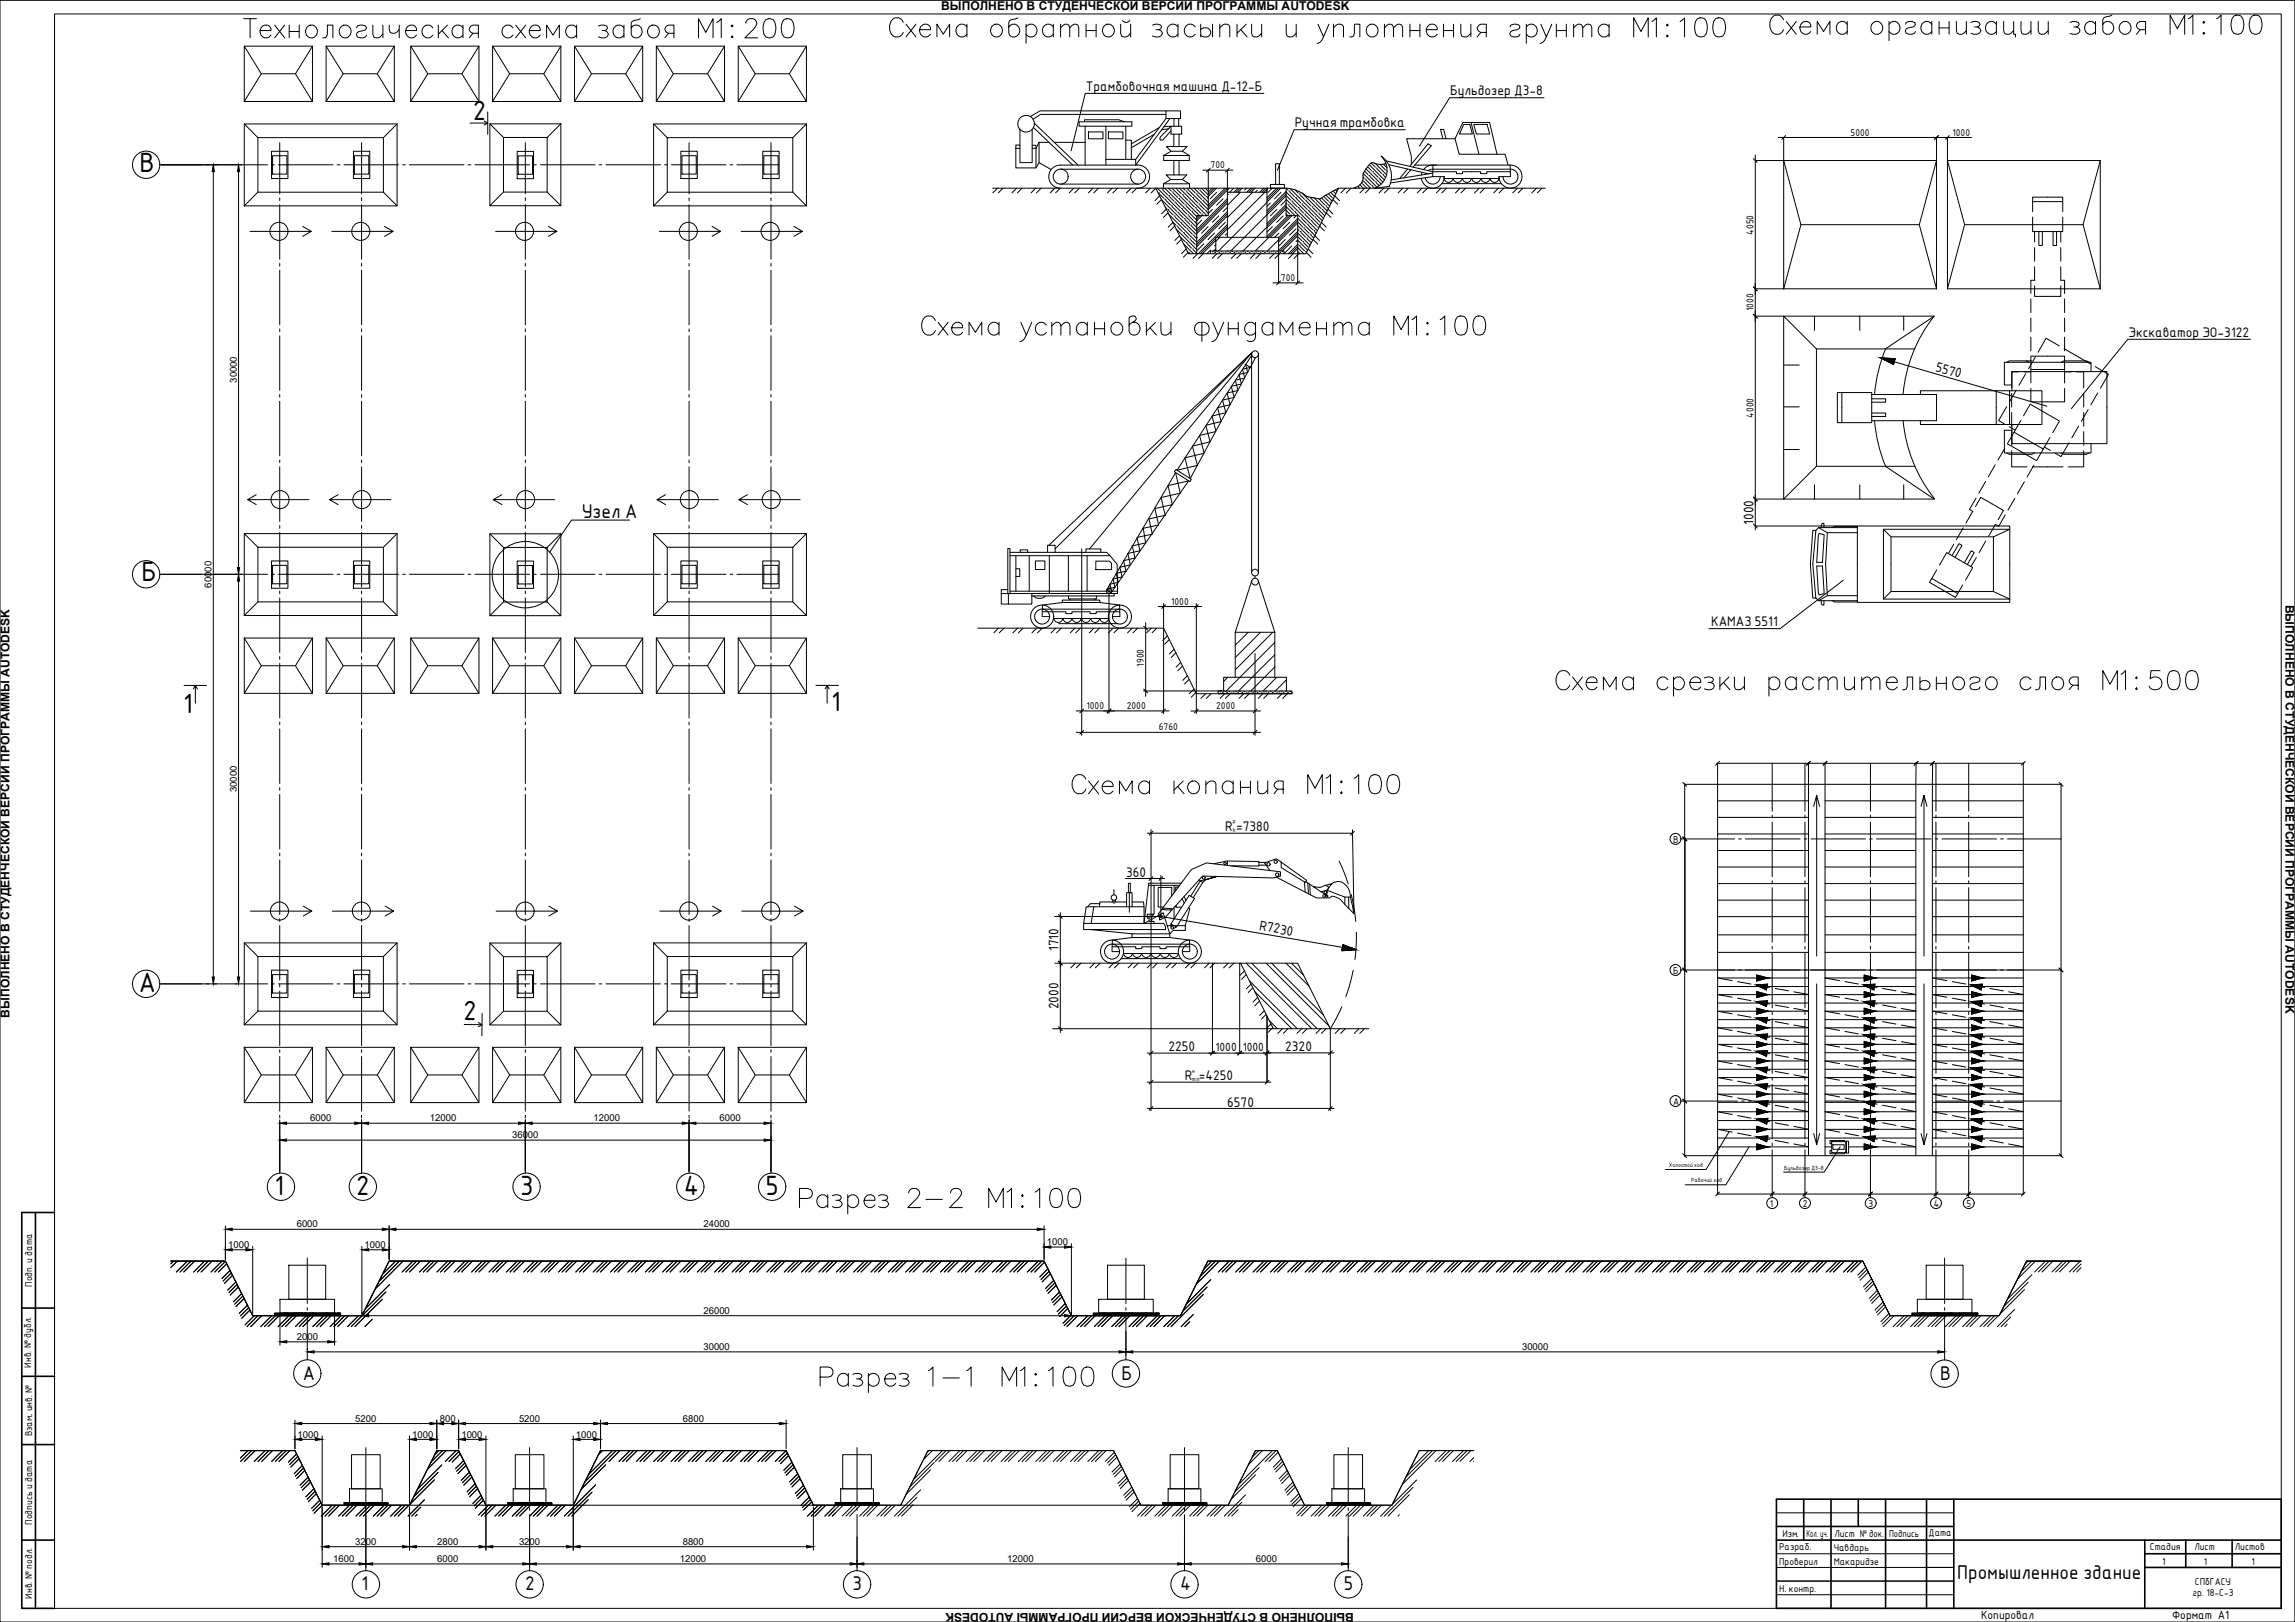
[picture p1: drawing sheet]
<svg xmlns="http://www.w3.org/2000/svg" width="841mm" height="594mm" viewBox="0 0 841 594" stroke-linecap="round" stroke-linejoin="round" font-family="sans-serif">
<defs><g id="words">
<g font-size="14.6">
<text x="647.3" y="16.2">Схема организации забоя М1:100</text>
<text x="291.7" y="445.9">Разрез 2-2 М1:100</text>
</g>
<g font-size="14.1">
<text x="324.9" y="16.9">Схема обратной засыпки и уплотнения грунта М1:100</text>
<text x="336.5" y="126.3">Схема установки фундамента М1:100</text>
<text x="569" y="256.1">Схема срезки растительного слоя М1:500</text>
<text x="299.2" y="511.2">Разрез 1-1 М1:100</text>
</g>
<g font-size="11.5">
<text x="88.2" y="15.2">Технологическая схема забоя М1:200</text>
<text x="391.6" y="292.1">Схема копания М1:100</text>
</g>
<g font-size="9.8">
<text x="173.3" y="44.1">2</text>
<text x="51.2" y="63">В</text>
<text x="51.8" y="213">Б</text>
<text x="67.1" y="261">1</text>
<text x="304.6" y="260.4">1</text>
<text x="50.9" y="363.3">А</text>
<text x="169.7" y="373.6" transform="rotate(1 169.7 373.6)">2</text>
<text x="100.6" y="437.8">1</text>
<text x="130.6" y="437.8">2</text>
<text x="190.6" y="437.8">3</text>
<text x="250.6" y="437.8">4</text>
<text x="280.6" y="437.8">5</text>
</g>
<g font-size="7">
<text x="213.2" y="189.6">Узел А</text>
<text x="111" y="505.3">А</text>
<text x="411" y="505.3">Б</text>
<text x="711" y="505.3">В</text>
<text x="717.3" y="578.3">Промышленное здание</text>
<text x="132.5" y="582.5">1</text>
<text x="192.5" y="582.5">2</text>
<text x="312.5" y="582.5">3</text>
<text x="432.5" y="582.5">4</text>
<text x="492.5" y="582.5">5</text>
</g>
<g font-size="4.9">
<text x="397.9" y="33.3">Трамбовочная машина Д-12-Б</text>
<text x="531.4" y="34.9">Бульдозер Д3-8</text>
<text x="474.5" y="46.6">Ручная трамбовка</text>
<text x="780" y="123.4">Экскаватор ЭО-3122</text>
<text x="709" y="135.8" transform="rotate(16 709 135.8)">5570</text>
<text x="642.5" y="192.3" transform="rotate(-90 642.5 192.3)">1000</text>
<text x="627" y="229.4">КАМАЗ 5511</text>
<text x="449" y="304.5">R =7380</text>
<text x="412.7" y="321.1">360</text>
<text x="461.3" y="340.6" transform="rotate(10 461.3 340.6)">R7230</text>
<text x="387.9" y="348.4" transform="rotate(-90 387.9 348.4)">1710</text>
<text x="387.9" y="369.7" transform="rotate(-90 387.9 369.7)">2000</text>
<text x="428.2" y="385">2250</text>
<text x="471" y="384.9">2320</text>
<text x="434.1" y="395.7">R =4250</text>
<text x="449.7" y="405.3">6570</text>
</g>
<g font-size="4.4">
<text x="344.9" y="3.6">ВЫПОЛНЕНО В СТУДЕНЧЕСКОЙ ВЕРСИИ ПРОГРАММЫ AUTODESK</text>
<text x="837.5" y="221.5" transform="rotate(90 837.5 221.5)">ВЫПОЛНЕНО В СТУДЕНЧЕСКОЙ ВЕРСИИ ПРОГРАММЫ AUTODESK</text>
<text x="3.5" y="372.7" transform="rotate(-90 3.5 372.7)">ВЫПОЛНЕНО В СТУДЕНЧЕСКОЙ ВЕРСИИ ПРОГРАММЫ AUTODESK</text>
<text x="496.1" y="590.6" transform="rotate(-180 496.1 590.6)">ВЫПОЛНЕНО В СТУДЕНЧЕСКОЙ ВЕРСИИ ПРОГРАММЫ AUTODESK</text>
</g>
<g font-size="4.2">
<text x="445.4" y="384.8">1000</text>
<text x="455.4" y="384.8">1000</text>
<text x="726" y="593.1">Копировал</text>
<text x="796" y="593.1">Формат A1</text>
</g>
<g font-size="3.5">
<text x="678.2" y="49.6">5000</text>
<text x="715.5" y="49.6">1000</text>
<text x="443.7" y="61.6">700</text>
<text x="642.5" y="85.9" transform="rotate(-90 642.5 85.9)">4050</text>
<text x="469.4" y="102.9">700</text>
<text x="642.5" y="114" transform="rotate(-90 642.5 114)">1000</text>
<text x="86.7" y="140.2" transform="rotate(-90 86.7 140.2)">30000</text>
<text x="642.5" y="152.9" transform="rotate(-90 642.5 152.9)">4000</text>
<text x="77.5" y="215.2" transform="rotate(-90 77.5 215.2)">60000</text>
<text x="429.2" y="221.5">1000</text>
<text x="419.1" y="244.2" transform="rotate(-90 419.1 244.2)">1900</text>
<text x="398.1" y="259.7">1000</text>
<text x="412.9" y="259.7">2000</text>
<text x="445.7" y="259.7">2000</text>
<text x="424.7" y="267.5">6760</text>
<text x="86.7" y="290.2" transform="rotate(-90 86.7 290.2)">30000</text>
<text x="613.2" y="308.6">В</text>
<text x="613.2" y="356.6">Б</text>
<text x="613.2" y="404.6">А</text>
<text x="113.6" y="410.7">6000</text>
<text x="157.5" y="410.7">12000</text>
<text x="217.6" y="410.7">12000</text>
<text x="263.7" y="410.7">6000</text>
<text x="187.7" y="416.9">36000</text>
<text x="648.6" y="442">1</text>
<text x="660.6" y="442">2</text>
<text x="684.7" y="442">3</text>
<text x="708.6" y="442">4</text>
<text x="720.6" y="442">5</text>
<text x="108.7" y="449.6">6000</text>
<text x="257.8" y="449.6">24000</text>
<text x="83.6" y="457.1">1000</text>
<text x="133.6" y="457.1">1000</text>
<text x="383.6" y="456.1">1000</text>
<text x="11.7" y="471.3" transform="rotate(-90 11.7 471.3)">Подп. и дата</text>
<text x="257.8" y="481.2">26000</text>
<text x="108.8" y="490.8">2000</text>
<text x="257.8" y="494.5">30000</text>
<text x="557.8" y="494.5">30000</text>
<text x="11.4" y="500.9" transform="rotate(-90 11.4 500.9)">Инв. № дубл.</text>
<text x="11.7" y="518.5" transform="rotate(-90 11.7 518.5)">.</text>
<text x="130.2" y="520.7">5200</text>
<text x="161.2" y="520.7">800</text>
<text x="190.2" y="520.7">5200</text>
<text x="250.2" y="520.7">6800</text>
<text x="11.7" y="526.1" transform="rotate(-90 11.7 526.1)">Взам. инв. №</text>
<text x="109.1" y="526.5">1000</text>
<text x="151.1" y="526.5">1000</text>
<text x="169.1" y="526.5">1000</text>
<text x="211.1" y="526.5">1000</text>
<text x="11.7" y="558.5" transform="rotate(-90 11.7 558.5)">Подпись и дата</text>
<text x="653.2" y="562.8">Изм.</text>
<text x="662" y="562.8">Кол. уч.</text>
<text x="672.2" y="562.8">Лист № док.</text>
<text x="692.3" y="563.1">Подпись</text>
<text x="706.7" y="562.6">Дата</text>
<text x="130.2" y="565.8">3200</text>
<text x="160.2" y="565.8">2800</text>
<text x="190.2" y="565.8">3200</text>
<text x="250.2" y="565.8">8800</text>
<text x="652" y="567.8">Разраб.</text>
<text x="672" y="568.1">Чавдарь</text>
<text x="787.9" y="567.8">Стадия</text>
<text x="804.1" y="567.8">Лист</text>
<text x="819" y="567.8">Листов</text>
<text x="122.1" y="572.1">1600</text>
<text x="160.2" y="572.1">6000</text>
<text x="249.1" y="572.1">12000</text>
<text x="369.1" y="572.1">12000</text>
<text x="460.2" y="572.1">6000</text>
<text x="652" y="573.1">Проверил</text>
<text x="672" y="573.1">Макаридзе</text>
<text x="792.3" y="573.1">1</text>
<text x="807.6" y="573.1">1</text>
<text x="825" y="573.1">1</text>
<text x="804.4" y="580.4">СПбГАСУ</text>
<text x="11.7" y="585.5" transform="rotate(-90 11.7 585.5)">Инв. № подл.</text>
<text x="652" y="583.1">Н. контр.</text>
<text x="803.4" y="584.6">гр. 18-С-3</text>
</g>
<g font-size="2.1">
<text x="451.8" y="301.5">р</text>
<text x="451.8" y="304.7">k</text>
<text x="436.7" y="395.9">min</text>
<text x="436.9" y="392.9">н</text>
<text x="611.5" y="427.4">Холостой ход</text>
<text x="653.8" y="428.4">Бульдозер Д3-8</text>
<text x="619.8" y="433">Рабочий ход</text>
</g>
</g></defs>
<!-- layer: 0 -->
<g fill="none" stroke="#000" stroke-width=".37">
<path d="M99.5 55.4h6v10h-6zM99.9 57h5.2v6.8h-5.2zM129.5 55.4h6v10h-6zM129.9 57h5.2v6.8h-5.2zM189.5 55.4h6v10.1h-6zM189.9 57.1h5.2v6.7h-5.2zM249.5 55.4h6v10h-6zM249.9 57h5.2v6.8h-5.2zM279.5 55.4h6v10h-6zM279.9 57h5.3v6.8h-5.3zM642.5 58.1l1.4 1.4M654.3 49.6l-1.4 1.4"/>
<path d="M710.4 49.6l-1.4 1.4M714.4 49.6l-1.4 1.4M443.5 61.6l-1.4 1.4M450.5 61.6l-1.4 1.4M744.9 77.5v-5.3h11v5.3M744.9 79.5v5.3h11v-5.3M744.9 73.8h11M91.6 84.7h22.5l-3.2 1.9M110.9 82.9l3.2 1.8M121.6 84.7h22.5l-3.2 1.9M140.9 82.9l3.2 1.8M181.6 84.7h22.5l-3.2 1.9"/>
<path d="M200.9 82.9l3.2 1.8M241.6 84.7h22.5l-3.2 1.9M260.9 82.9l3.2 1.8M271.6 84.7h22.5l-3.2 1.9M290.9 82.9l3.2 1.8M745.6 84.8v3.9M745.6 90.7v5M745.6 97.7v5M747.2 84.8v5.1h1.2v-5.1M752.4 84.8v5.1h1.2v-5.1M755.2 84.8v3.9M755.2 90.7v5"/>
<path d="M755.2 97.7v5M469.2 102.9l-1.4 1.4M476.2 102.9l-1.3 1.4M642.5 105.1l1.4 1.4M642.5 115.1l1.4 1.4M744.2 109.5v5M744.2 116.5v5M745.6 104.7v3.9h9.6v-3.9M745.6 102.7h-1.4v4.8M755.2 102.7h1.4v4.8M756.6 109.5v5M756.6 116.5v5"/>
<path d="M739.7 136.2h-2.5v5.9M741.7 136.2h2.5M742.4 136.8l-2.5 4.3M744.2 130.5v4.8h12.4v-4.8M744.2 130.4h12.4M744.2 123.5v5M744.2 135.3v5M745.9 130.7l-2.5 4.4M754.7 126.7l-4.9-2.8-2.9 5.1M756.4 127.7l9.7 5.6M756.6 123.5v5M756.6 135.3v5"/>
<path d="M756.6 136.2h2.5M761.1 136.2h2.5v5.9M767.8 134.3l4.9 2.8-3 5.1M735.4 148.9l-3 5.1 2.2 1.3M736.3 156.3l2.2 1.3M737.2 144.1v5M737.2 151.1v5M737.2 158.1v5M738.9 142.9l-2.5 4.3M740.5 154l-2.4 4.3M741.5 152.3l2.5-4.3 10.7 6.2-2.5 4.3M744.2 142.3v4.9h12.4v-4.9"/>
<path d="M761.7 156.1l-2.5 4.3M763.6 144.1v5M763.6 151.1v5M763.6 158.1v5M765.2 150l-2.5 4.3M768.7 143.9l-2.5 4.4M727.6 176.3l-2.5 4.4M731.1 170.3l-2.5 4.3M734.7 164.2l-2.5 4.3M735.6 162.5l10.7 6.2M735.6 162.5l2.5-4.2 10.7 6.2-2.4 4.2M737.2 165.1v5.9h5.6"/>
<path d="M741.8 176.5l-2.4 4.3M744.8 171h11.2M745.3 170.4l-2.5 4.3M749.2 163.7l2.2 1.3M751.2 160.2l-2.4 4.3M758.2 162.1l-2.9 5.1-2.2-1.2M763.6 165.1v5.9h-5.6M93.9 181.2l-3.1 1.8M113.2 183h-22.4l3.1 1.8M123.9 181.2l-3.1 1.8M143.2 183h-22.4l3.1 1.8M183.9 181.2l-3.1 1.8"/>
<path d="M203.2 183h-22.4l3.1 1.8M243.9 181.2l-3.1 1.8M263.2 183h-22.4l3.1 1.8M273.9 181.2l-3.1 1.8M293.2 183h-22.4l3.1 1.8M642.5 182.1l1.4 1.4M715.9 199.4l-1.9 3.3M719.4 193.3l-2.5 4.4M723.9 185.5l2-3.3 8.3 4.8-2 3.3M724.2 182.4l-2.5 4.2 1.2 .7-2.5 4.3M727.7 198.1l-2.5 4.4M731.2 192.1l-2.5 4.3"/>
<path d="M734.8 188.6l-2.4 4.2-1.2-.7M738.4 182.5l-2.6 4.4M99.5 205.5h6v9.9h-6zM99.9 207.1h5.2v6.7h-5.2zM129.5 205.5h6v9.9h-6zM129.9 207.1h5.2v6.7h-5.2zM189.5 205.5h6v10h-6zM189.9 207.1h5.2v6.8h-5.2zM249.5 205.5h6v9.9h-6zM249.9 207.1h5.2v6.7h-5.2zM279.5 205.5h6v9.9h-6zM279.9 207.1h5.3v6.7h-5.3z"/>
<path d="M707.9 211.9l9.5 5.5M709.7 208.7l-2.6 4.6 9.5 5.5 2.7-4.6M710.7 207l2.7-4.6 9.5 5.5-2.6 4.6M715.3 203.5l2.6-4.4 1.1 .6-2.6 4.5M719.9 206.1l2.5-4.4 1.1 .6-2.5 4.5M724.2 204.2l-1.9 3.3M419.1 229.4l1.4 1.4M427.1 221.5l-1.4 1.4M439.1 221.5l-1.4 1.4M397.1 259.7l-1.4 1.4M407.1 259.7l-1.4 1.4M419.1 252.4l1.4 1.4"/>
<path d="M427.1 259.7l-1.4 1.4M439.1 259.7l-1.4 1.4M460.6 259.7l-1.4 1.4M397.1 267.5l-1.4 1.4M460.6 267.5l-1.4 1.4M630.1 278.9l-1.4 1.4M663.4 278.9l-1.4 1.4M669.5 278.9l-1.4 1.4M702.9 278.9l-1.4 1.4M708.8 278.9l-1.4 1.4M708.9 278.9l-1.4 1.4M742.1 278.9l-1.4 1.4"/>
<path d="M616.7 286.6l1.4 1.4M754.6 286.6l1.4 1.4M616.7 306.6l1.4 1.4M616.8 306.6l1.4 1.4M111.1 331.9l3.2 1.8h-22.5M114.3 333.7l-3.2 1.8M141.1 331.9l3.2 1.8h-22.5M144.3 333.7l-3.2 1.8M201.1 331.9l3.2 1.8h-22.5M204.3 333.7l-3.2 1.8M261.1 331.9l3.2 1.8h-22.5M264.3 333.7l-3.2 1.8"/>
<path d="M291.1 331.9l3.2 1.8h-22.5M294.3 333.7l-3.2 1.8M99.5 355.3h6v10.1h-6zM99.9 357h5.2v6.7h-5.2zM129.5 355.3h6v10.1h-6zM129.9 357h5.2v6.7h-5.2zM189.5 355.4h6v10h-6zM189.9 357h5.2v6.8h-5.2zM249.5 355.3h6v10.1h-6zM249.9 357h5.2v6.7h-5.2zM279.5 355.3h6v10.1h-6zM279.9 357h5.3v6.7h-5.3z"/>
<path d="M616.7 354.6l1.4 1.4M616.8 354.6l1.4 1.4M754.6 354.6l1.4 1.4M422.5 395.7l-1.4 1.4M445 385l-1.4 1.4M455 385l-1.4 1.4M465 385l-1.4 1.4M465 395.7l-1.4 1.4M616.7 402.6l1.4 1.4M616.7 422.6l1.4 1.4M630.1 436.6l-1.4 1.4M650.1 436.6l-1.4 1.4"/>
<path d="M662.1 436.6l-1.4 1.4M686.1 436.6l-1.4 1.4M710.1 436.6l-1.4 1.4M722.1 436.6l-1.4 1.4M742.1 436.6l-1.4 1.4M754.6 422.6l1.4 1.4M62.6 461.9h20l10 20h40l10-20h240l10 20h40l10-20h240l10 20h40l10-20h20h-20l-10 20h-40l-10-20h-240l-10 20h-40l-10-20h-240l-10 20h-40l-10-20zM63.6 461.9l-1 1M65 461.9l-2.4 2.4M68.6 461.9l-4 4M70 461.9l-4 4M71.3 461.9l-4 4"/>
<path d="M75 461.9l-4 4M76.3 461.9l-4 4M77.7 461.9l-4 4M81.4 461.9l-4 4M82.6 462l-3.9 3.9M83.1 462.9l-3 3M84.3 465.3l-3 3M84.8 466.2l-3 3M85.2 467.1l-3 3M86.4 469.6l-3 2.9M86.9 470.4l-3 3M87.3 471.4l-3 2.9"/>
<path d="M88.5 473.8l-2.9 3M89 474.7l-3 3M89.5 475.6l-3 3M90.7 478l-3 3M91.1 478.9l-3 3M91.6 479.8l-3 3M102.6 475.9h20v5h-20zM105.9 463.4h13.5v12.5h-13.5zM140.1 475.9l-10 10M141.4 473.2l-12.7 12.7M142.8 470.5l-9 8.9M145 461.9l-4.8 4.8"/>
<path d="M146.3 461.9l-7.4 7.5M147.7 461.9l-10.2 10.2M151.4 461.9l-4 4M152.7 461.9l-4 4M154.1 461.9l-4 4M157.7 461.9l-4 4M159.1 461.9l-4 4M160.4 461.9l-4 4M164.1 461.9l-4 4M165.4 461.9l-4 4M166.8 461.9l-4 4M170.5 461.9l-4 4"/>
<path d="M171.8 461.9l-4 4M173.2 461.9l-4 4M176.8 461.9l-4 4M178.2 461.9l-4 4M179.5 461.9l-4 4M183.2 461.9l-4 4M184.5 461.9l-4 4M185.9 461.9l-4 4M189.5 461.9l-4 4M190.9 461.9l-4 4M192.3 461.9l-4 4M195.9 461.9l-4 4"/>
<path d="M197.3 461.9l-4 4M198.6 461.9l-4 4M202.3 461.9l-4 4M203.6 461.9l-4 4M205 461.9l-4 4M208.6 461.9l-4 4M210 461.9l-4 4M211.3 461.9l-4 4M215 461.9l-4 4M216.4 461.9l-4 4M217.7 461.9l-4 4M221.4 461.9l-4 4"/>
<path d="M222.7 461.9l-4 4M224.1 461.9l-4 4M227.7 461.9l-4 4M229.1 461.9l-4 4M230.4 461.9l-4 4M234.1 461.9l-4 4M235.5 461.9l-4 4M236.8 461.9l-4 4M240.5 461.9l-4 4M241.8 461.9l-4 4M243.2 461.9l-4 4M246.8 461.9l-4 4"/>
<path d="M248.2 461.9l-4 4M249.5 461.9l-4 4M253.2 461.9l-4 4M254.6 461.9l-4.1 4M255.9 461.9l-4 4M259.6 461.9l-4 4M260.9 461.9l-4 4M262.3 461.9l-4 4M265.9 461.9l-4 4M267.3 461.9l-4 4M268.6 461.9l-4 4M272.3 461.9l-4 4"/>
<path d="M273.6 461.9l-4 4M275 461.9l-4 4M278.7 461.9l-4 4M280 461.9l-4 4M281.3 461.9l-4 4M285 461.9l-4 4M286.4 461.9l-4 4M287.7 461.9l-4 4M291.4 461.9l-4 4M292.7 461.9l-4 4M294.1 461.9l-4 4M297.8 461.9l-4 4"/>
<path d="M299.1 461.9l-4 4M300.4 461.9l-4 4M304.1 461.9l-4 4M305.5 461.9l-4 4M306.8 461.9l-4 4M310.5 461.9l-4 4M311.8 461.9l-4 4M313.2 461.9l-4 4M316.8 461.9l-4 4M318.2 461.9l-4 4M319.5 461.9l-4 4M323.2 461.9l-4 4"/>
<path d="M324.5 461.9l-4 4M325.9 461.9l-4 4M329.6 461.9l-4 4M330.9 461.9l-4 4M332.3 461.9l-4 4M335.9 461.9l-4 4M337.3 461.9l-4 4M338.6 461.9l-4 4M342.3 461.9l-4 4M343.6 461.9l-4 4M345 461.9l-4 4M348.7 461.9l-4 4"/>
<path d="M350 461.9l-4 4M351.4 461.9l-4 4M355 461.9l-4 4M356.4 461.9l-4 4M357.7 461.9l-4 4M361.4 461.9l-4 4M362.7 461.9l-4 4M364.1 461.9l-4 4M367.7 461.9l-4 4M369.1 461.9l-4 4M370.5 461.9l-4 4M374.1 461.9l-4 4"/>
<path d="M375.5 461.9l-4 4M376.8 461.9l-4 4M380.5 461.9l-4 4M381.8 461.9l-4 4M382.8 462.3l-3.6 3.6M384 464.7l-3 3M384.5 465.6l-3 3M384.9 466.5l-3 3M386.1 469l-2.9 2.9M386.6 469.9l-3 2.9M387 470.8l-2.9 2.9M388.3 473.2l-3 3"/>
<path d="M388.7 474.1l-3 3M389.2 475l-3 3M390.4 477.4l-3 3M390.8 478.3l-2.9 3M391.3 479.2l-3 3M402.6 475.9h20v5h-20zM405.9 463.4h13.5v12.5h-13.5zM441 474.1l-11.8 11.8M442.3 471.4l-8.9 8.9M443.7 468.7l-9 8.9M444.1 461.9l-3 3M445.5 461.9l-5.7 5.7"/>
<path d="M446.8 461.9l-8.4 8.4M450.5 461.9l-4 4M451.8 461.9l-4 4M453.2 461.9l-4 4M456.8 461.9l-4 4M458.2 461.9l-4 4M459.5 461.9l-4 4M463.2 461.9l-4 4M464.6 461.9l-4 4M465.9 461.9l-4 4M469.6 461.9l-4 4M470.9 461.9l-4 4"/>
<path d="M472.3 461.9l-4 4M475.9 461.9l-4 4M477.3 461.9l-4 4M478.6 461.9l-4 4M482.3 461.9l-4 4M483.7 461.9l-4 4M485 461.9l-4 4M488.7 461.9l-4 4M490 461.9l-4 4M491.4 461.9l-4 4M495 461.9l-4 4M496.4 461.9l-4 4"/>
<path d="M497.7 461.9l-4 4M501.4 461.9l-4 4M502.8 461.9l-4 4M504.1 461.9l-4 4M507.8 461.9l-4 4M509.1 461.9l-4 4M510.5 461.9l-4 4M514.1 461.9l-4 4M515.5 461.9l-4 4M516.8 461.9l-4 4M520.5 461.9l-4 4M521.8 461.9l-4 4"/>
<path d="M523.2 461.9l-4 4M526.9 461.9l-4 4M528.2 461.9l-4 4M529.5 461.9l-4 4M533.2 461.9l-4 4M534.6 461.9l-4 4M535.9 461.9l-4 4M539.6 461.9l-4 4M540.9 461.9l-4 4M542.3 461.9l-4 4M546 461.9l-4 4M547.3 461.9l-4 4"/>
<path d="M548.6 461.9l-4 4M552.3 461.9l-4 4M553.7 461.9l-4 4M555 461.9l-4 4M558.7 461.9l-4 4M560 461.9l-4 4M561.4 461.9l-4 4M565 461.9l-4 4M566.4 461.9l-4 4M567.7 461.9l-4 4M571.4 461.9l-4 4M572.7 461.9l-4 4"/>
<path d="M574.1 461.9l-4 4M577.8 461.9l-4 4M579.1 461.9l-4 4M580.5 461.9l-4 4M584.1 461.9l-4 4M585.5 461.9l-4 4M586.8 461.9l-4 4M590.5 461.9l-4 4M591.8 461.9l-4 4M593.2 461.9l-4 4M596.9 461.9l-4 4M598.2 461.9l-4 4"/>
<path d="M599.6 461.9l-4 4M603.2 461.9l-4 4M604.6 461.9l-4 4M605.9 461.9l-4 4M609.6 461.9l-4 4M610.9 461.9l-4 4M612.3 461.9l-4 4M615.9 461.9l-4 4M617.3 461.9l-4 4M618.7 461.9l-4 4M622.3 461.9l-4 4M623.7 461.9l-4 4"/>
<path d="M625 461.9l-4 4M628.7 461.9l-4 4M630 461.9l-4 4M631.4 461.9l-4 4M635 461.9l-4 4M636.4 461.9l-4 4M637.8 461.9l-4 4M641.4 461.9l-4 4M642.8 461.9l-4 4M644.1 461.9l-4 4M647.8 461.9l-4 4M649.1 461.9l-4 4"/>
<path d="M650.5 461.9l-4 4M654.1 461.9l-4 4M655.5 461.9l-4 4M656.8 461.9l-4 4M660.5 461.9l-4 4M661.9 461.9l-4 4M663.2 461.9l-4 4M666.9 461.9l-4 4M668.2 461.9l-4 4M669.6 461.9l-4 4M673.2 461.9l-4 4M674.6 461.9l-4 4"/>
<path d="M675.9 461.9l-4 4M679.6 461.9l-4 4M681 461.9l-4 4M682.3 461.9l-4 4M683.7 464.1l-2.9 3M684.2 465l-3 3M684.6 465.9l-2.9 3M685.9 468.3l-3 3M686.3 469.3l-3 2.9M686.8 470.1l-3 3M688 472.6l-3 3M688.4 473.5l-3 3"/>
<path d="M688.9 474.4l-3 3M690.1 476.8l-3 3M690.5 477.7l-2.9 3M691 478.6l-3 3M702.6 475.9h20v5h-20zM705.9 463.4h13.5v12.5h-13.5zM738.2 479.6l-6.2 6.3M741.9 472.3l-9 8.9M743.2 469.6l-8.9 9M743.2 461.9l-1.2 1.2M744.6 461.9l-3.9 3.9M744.6 466.9l-9 8.9"/>
<path d="M745.9 461.9l-6.6 6.6M749.6 461.9l-4 4M751 461.9l-4 4M752.3 461.9l-4 4M756 461.9l-4 4M757.3 461.9l-4 4M758.7 461.9l-4 4M762.3 461.9l-4 4M762.6 463l-2.9 2.9M762.6 464.3l-1.6 1.6M93.2 481.9l-3.4 3.4M94.5 481.9l-4 4"/>
<path d="M95.9 481.9l-4 4M99.5 481.9l-4 4M100.6 481h.1M100.6 480.9h24v1h-24zM100.6 481.5h.1M100.8 481.4h.1M100.8 481.1h.1M100.8 481.3h.1M100.9 481.9l-4 4M100.9 481.2h.1M100.9 481.8h.1M100.9 481.3h.1"/>
<path d="M101 481.4h.1M101 481.7h.1M101.1 481.5h.1M101.1 481.8h.1M101.2 481.4h.1M101.3 481.5h.1M101.3 481h.1M101.3 481.4h.1M101.3 481.7h.1M101.5 481.3h.1M101.6 481.3h.1M101.6 481.1h.1"/>
<path d="M101.6 481.8h.1M101.7 481.2h.1M101.8 481.7h.1M101.8 481.3h.1M101.9 481.3h.1M101.9 481h.1M101.9 481.8h.1M101.9 481.5h.1M102.1 481.4h.1M102.1 481.5h.1M102.2 481.3h.1M102.2 481.9l-3.9 4"/>
<path d="M102.3 481.3h.1M102.3 481.8h.1M102.3 481.2h.1M102.4 481.7h.1M102.4 481.1h.1M102.4 481.8h.1M102.4 481.9h.1M102.5 481.2h.1M102.6 481.9h.1M102.6 481h.1M102.6 481.7h.1M102.6 481.5h.1"/>
<path d="M102.7 481.8h.1M102.8 481.9h.1M102.9 481.2h.1M102.9 481.3h.1M102.9 481.4h.1M103 481.8h.1M103 481.2h.1M103.1 481.8h.1M103.2 481.6h.1M103.2 481.1h.1M103.3 481.8h.1M103.3 481h.1"/>
<path d="M103.3 481.5h.1M103.4 481.8h.1M103.4 481.7h.1M103.5 481.8h.1M103.6 481.1h.1M103.6 481.2h.1M103.6 481.7h.1M103.6 481h.1M103.7 481.1h.1M103.7 481.4h.1M103.8 481.7h.1M103.9 481.3h.1"/>
<path d="M103.9 481h.1M103.9 481.7h.1M103.9 481.5h.1M104 481.1h.1M104.1 481.2h.1M104.1 481.7h.1M104.1 481.5h.1M104.2 481.7h.1M104.2 481h.1M104.3 481.2h.1M104.3 481.8h.1M104.3 481.7h.1"/>
<path d="M104.4 481h.1M104.4 481.8h.1M104.5 481.8h.1M104.5 481.6h.1M104.5 481.4h.1M104.6 480.9h.1M104.6 481.6h.1M104.6 481.5h.1M104.6 481.1h.1M104.7 481.1h.1M104.8 481.1h.1M104.8 481.6h.1"/>
<path d="M104.9 481.2h.1M104.9 481.3h.1M104.9 480.9h.1M104.9 481.7h.1M105 481.7h.1M105.1 481.8h.1M105.2 481.5h.1M105.2 481.6h.1M105.3 481.5h.1M105.3 481h.1M105.4 481.8h.1M105.5 481.5h.1"/>
<path d="M105.6 481.1h.1M105.6 481.2h.1M105.6 481.7h.1M105.7 481.2h.1M105.7 481.1h.1M105.8 481.7h.1M105.9 481.4h.1M105.9 481.8h.1M105.9 481h.1M105.9 481.9l-4 4M105.9 481.5h.1M105.9 481.3h.1"/>
<path d="M106 481.4h.1M106.1 481.4h.1M106.2 481.4h.1M106.2 481.6h.1M106.3 481.2h.1M106.3 481.7h.1M106.4 481.1h.1M106.5 481.2h.1M106.5 481.8h.1M106.5 481.3h.1M106.6 481.7h.1M106.6 481h.1"/>
<path d="M106.6 481.4h.1M106.7 481.3h.1M106.7 481.8h.1M106.7 481.1h.1M106.8 481.4h.1M106.9 481.3h.1M106.9 481.2h.1M107 481.7h.1M107.1 481.1h.1M107.2 481.3h.1M107.2 481.6h.1M107.3 481.2h.1"/>
<path d="M107.3 481.6h.1M107.3 481.9l-4 4M107.3 480.9h.1M107.3 481.4h.1M107.4 481.7h.1M107.4 481.9h.1M107.5 481.8h.1M107.5 480.9h.1M107.5 481.2h.1M107.6 481.9h.1M107.6 481.7h.1M107.6 481.2h.1"/>
<path d="M107.6 481.4h.1M107.7 481.1h.1M107.8 481.8h.1M107.9 481.2h.1M107.9 480.9h.1M107.9 481.4h.1M107.9 481.1h.1M108 481.4h.1M108 481.2h.1M108.1 481.8h.1M108.1 481.7h.1M108.2 481.1h.1"/>
<path d="M108.3 481.8h.1M108.3 481.2h.1M108.3 481.7h.1M108.4 481.4h.1M108.5 481.7h.1M108.5 480.9h.1M108.5 481.8h.1M108.5 481.9h.1M108.6 481.1h.1M108.6 480.9h.1M108.6 481.9l-4 4M108.6 481.4h.1"/>
<path d="M108.7 481.1h.1M108.8 481.7h.1M108.8 481.2h.1M108.9 481h.1M108.9 481.7h.1M108.9 481.2h.1M109 481.4h.1M109.1 481.8h.1M109.2 481.7h.1M109.2 481.4h.1M109.3 481h.1M109.3 480.9h.1"/>
<path d="M109.3 481.4h.1M109.3 481.6h.1M109.4 481h.1M109.5 481.6h.1M109.5 480.9h.1M109.5 481.1h.1M109.5 481.9h.1M109.6 480.9h.1M109.6 481.6h.1M109.6 481.2h.1M109.7 481.7h.1M109.8 481.2h.1"/>
<path d="M109.8 481.6h.1M109.8 481.8h.1M109.9 480.9h.1M109.9 481.4h.1M110 481.4h.1M110.1 481.4h.1M110.2 481.5h.1M110.3 481.2h.1M110.3 481.6h.1M110.3 481.5h.1M110.3 481.1h.1M110.4 481.1h.1"/>
<path d="M110.5 481.5h.1M110.5 481.7h.1M110.5 480.9h.1M110.6 481.9h.1M110.6 480.9h.1M110.6 481.8h.1M110.6 481.4h.1M110.8 481.2h.1M110.8 481.4h.1M110.9 481.4h.1M110.9 481.2h.1M111 481.6h.1"/>
<path d="M111 481.4h.1M111.1 481.1h.1M111.2 481.4h.1M111.2 481.1h.1M111.3 481.4h.1M111.3 481.9h.1M111.3 481.7h.1M111.3 481.6h.1M111.4 481.7h.1M111.4 481.8h.1M111.5 481.3h.1M111.6 481.9h.1"/>
<path d="M111.6 481h.1M111.6 481.6h.1M111.6 481.1h.1M111.7 481.3h.1M111.8 481.2h.1M111.9 481.3h.1M111.9 481.1h.1M111.9 480.9h.1M112 481.4h.1M112 481.9h.1M112 481.1h.1M112.1 481.4h.1"/>
<path d="M112.1 481.7h.1M112.2 481.8h.1M112.2 481.3h.1M112.3 481.9l-4 4M112.3 481.1h.1M112.3 481.6h.1M112.4 481.2h.1M112.4 481.4h.1M112.5 481.9h.1M112.6 481.2h.1M112.6 481h.1M112.6 481.9h.1"/>
<path d="M112.6 481.4h.1M112.7 481.1h.1M112.8 481.8h.1M112.8 481.1h.1M112.8 481.2h.1M112.9 481.2h.1M112.9 481.7h.1M112.9 481.6h.1M112.9 481.1h.1M113 481.8h.1M113.1 481.2h.1M113.1 481.4h.1"/>
<path d="M113.2 481.8h.1M113.2 481.4h.1M113.3 481.1h.1M113.3 481.8h.1M113.3 481.3h.1M113.3 481.7h.1M113.4 481.7h.1M113.5 481.1h.1M113.5 481.7h.1M113.6 481.1h.1M113.6 481.9l-4 4M113.6 481.6h.1"/>
<path d="M113.6 481h.1M113.7 481.7h.1M113.7 481h.1M113.8 481.8h.1M113.8 481.7h.1M113.9 481.2h.1M113.9 481h.1M113.9 481.3h.1M114 481.7h.1M114 481.8h.1M114.1 481.4h.1M114.2 481.7h.1"/>
<path d="M114.2 481.5h.1M114.3 481h.1M114.3 481.1h.1M114.3 481.6h.1M114.4 481.1h.1M114.4 481h.1M114.5 481.7h.1M114.5 481.6h.1M114.6 480.9h.1M114.6 481.8h.1M114.6 481.3h.1M114.7 481.6h.1"/>
<path d="M114.8 481.4h.1M114.9 481.6h.1M114.9 481.2h.1M114.9 481.1h.1M114.9 481.3h.1M115 481.6h.1M115 480.9h.1M115 481.9l-4 4M115.1 481.1h.1M115.1 481.5h.1M115.2 481.1h.1M115.2 481.5h.1"/>
<path d="M115.3 481.7h.1M115.3 481.3h.1M115.3 481.8h.1M115.3 481.5h.1M115.4 481.7h.1M115.5 481.5h.1M115.5 481.4h.1M115.6 481.6h.1M115.6 481.1h.1M115.7 481h.1M115.8 481.1h.1M115.9 481.4h.1"/>
<path d="M115.9 481.2h.1M116 481.3h.1M116 481.1h.1M116 481.8h.1M116 481.4h.1M116.1 481.7h.1M116.2 481.8h.1M116.2 481.5h.1M116.2 481.4h.1M116.3 481h.1M116.3 481.6h.1M116.4 481.4h.1"/>
<path d="M116.4 481.7h.1M116.6 481.3h.1M116.6 481.8h.1M116.7 481h.1M116.7 481.3h.1M116.8 481.1h.1M116.8 481.7h.1M116.9 481.3h.1M116.9 481.6h.1M116.9 481.1h.1M116.9 481.8h.1M117 481.3h.1"/>
<path d="M117.1 481.4h.1M117.2 481.5h.1M117.2 481.3h.1M117.3 481.8h.1M117.4 481.2h.1M117.4 481.1h.1M117.5 481.7h.1M117.5 481.8h.1M117.5 481.9h.1M117.5 481.1h.1M117.6 481.2h.1M117.6 481h.1"/>
<path d="M117.6 481.9h.1M117.6 481.5h.1M117.6 481.7h.1M117.8 481.1h.1M117.8 481.8h.1M117.9 481.4h.1M117.9 481.3h.1M117.9 481.2h.1M118 481.8h.1M118 481.3h.1M118.1 481.2h.1M118.2 481.8h.1"/>
<path d="M118.2 481.5h.1M118.2 481.1h.1M118.3 481.5h.1M118.3 481h.1M118.3 481.8h.1M118.3 481.1h.1M118.5 481.7h.1M118.5 481.8h.1M118.6 481.1h.1M118.6 481.3h.1M118.6 481.9l-4 4M118.7 481.7h.1"/>
<path d="M118.7 481h.1M118.7 481.4h.1M118.9 481.7h.1M118.9 481h.1M119 481.5h.1M119 481.3h.1M119 481.7h.1M119 481h.1M119.1 481.1h.1M119.2 481.7h.1M119.3 481.5h.1M119.3 481.3h.1"/>
<path d="M119.3 481h.1M119.3 481.7h.1M119.3 481.8h.1M119.4 481h.1M119.5 481.8h.1M119.5 481.4h.1M119.5 481.6h.1M119.6 481.5h.1M119.6 481h.1M119.7 481.6h.1M119.8 481.1h.1M119.8 481h.1"/>
<path d="M119.9 481.6h.1M119.9 481.1h.1M120 481.3h.1M120 481.7h.1M120 480.9h.1M120 481.9l-4 4M120.1 481.8h.1M120.2 481.5h.1M120.3 481h.1M120.3 481.4h.1M120.3 481.5h.1M120.3 481.6h.1"/>
<path d="M120.4 481.5h.1M120.5 481.8h.1M120.6 481.5h.1M120.6 481h.1M120.6 481.2h.1M120.6 481.7h.1M120.7 481.1h.1M120.8 481.1h.1M120.8 481.7h.1M120.9 481.8h.1M120.9 481.4h.1M120.9 481h.1"/>
<path d="M121 481.5h.1M121 481.3h.1M121 481.4h.1M121.1 481.4h.1M121.2 481.4h.1M121.3 481.6h.1M121.3 481.7h.1M121.3 481.2h.1M121.3 481.9l-4 4M121.4 481h.1M121.5 481.1h.1M121.6 481.3h.1"/>
<path d="M121.6 481.8h.1M121.6 481.7h.1M121.6 481h.1M121.6 481.5h.1M121.7 481.8h.1M121.7 481.3h.1M121.8 481.1h.1M121.9 481.4h.1M121.9 481.3h.1M121.9 481.2h.1M122 481.7h.1M122.1 481.3h.1"/>
<path d="M122.2 481h.1M122.3 481.1h.1M122.3 481.2h.1M122.3 481.4h.1M122.3 481h.1M122.3 481.6h.1M122.4 481.6h.1M122.4 481.7h.1M122.4 481.2h.1M122.5 481.7h.1M122.5 481.9h.1M122.6 481.8h.1"/>
<path d="M122.6 480.9h.1M122.6 481.2h.1M122.6 481.9h.1M122.7 481.7h.1M122.7 481.4h.1M122.8 481.1h.1M122.9 481.8h.1M122.9 481h.1M123 481.4h.1M123 481.2h.1M123 481h.1M123.1 481.3h.1"/>
<path d="M123.1 481.1h.1M123.1 481.4h.1M123.2 481.7h.1M123.2 481.8h.1M123.3 481.2h.1M123.3 481.1h.1M123.3 481.7h.1M123.3 481.8h.1M123.3 481.6h.1M123.5 481.4h.1M123.5 481.7h.1M123.6 481.8h.1"/>
<path d="M123.6 480.9h.1M123.6 481.4h.1M123.6 481.9h.1M123.6 481.1h.1M123.8 481h.1M123.9 481.1h.1M123.9 481.7h.1M123.9 481.2h.1M124 481.2h.1M124 481.7h.1M124 481h.1M124.1 481.7h.1"/>
<path d="M124.1 481.4h.1M124.2 481.6h.1M124.2 481.4h.1M124.3 480.9h.1M124.3 481.4h.1M124.4 481.6h.1M124.5 481h.1M124.6 481.6h.1M125 481.9l-4 4M126.3 481.9l-4 4M127.7 481.9l-4 4M131.4 481.9l-4 4"/>
<path d="M136.4 483.2l-2.7 2.7M392.5 481.7l-3 3M393.7 481.9l-3.7 3.7M395 481.9l-4 4M398.7 481.9l-4 4M400 481.9l-4 4M400.6 481h.1M400.6 480.9h24v1h-24zM400.6 481.5h.1M400.8 481.4h.1M400.8 481.1h.1M400.8 481.3h.1"/>
<path d="M400.9 481.3h.1M400.9 481.2h.1M401 481.4h.1M401 481.8h.1M401 481.7h.1M401.1 481.5h.1M401.2 481.8h.1M401.2 481.4h.1M401.3 481.5h.1M401.3 481h.1M401.3 481.4h.1M401.3 481.7h.1"/>
<path d="M401.4 481.9l-4 4M401.5 481.3h.1M401.6 481.1h.1M401.6 481.3h.1M401.7 481.3h.1M401.7 481.8h.1M401.7 481.2h.1M401.8 481.7h.1M401.8 481.3h.1M401.9 481.3h.1M401.9 481h.1M401.9 481.8h.1"/>
<path d="M402 481.5h.1M402.1 481.5h.1M402.1 481.4h.1M402.2 481.3h.1M402.3 481.3h.1M402.3 481.8h.1M402.3 481.2h.1M402.4 481.7h.1M402.4 481.1h.1M402.4 481.8h.1M402.4 481.9h.1M402.5 481.2h.1"/>
<path d="M402.6 481.9h.1M402.6 481.7h.1M402.6 481.5h.1M402.6 481h.1M402.7 481.8h.1M402.8 481.9h.1M402.9 481.2h.1M402.9 481.4h.1M402.9 481.3h.1M403 481.8h.1M403 481.2h.1M403.1 481.8h.1"/>
<path d="M403.1 481.5h.1M403.2 481.6h.1M403.2 481.1h.1M403.2 481.8h.1M403.3 481h.1M403.3 481.5h.1M403.3 481.2h.1M403.4 481.8h.1M403.4 481.7h.1M403.5 481.7h.1M403.5 481.8h.1M403.6 481.1h.1"/>
<path d="M403.6 481.2h.1M403.6 481.7h.1M403.6 481h.1M403.7 481.4h.1M403.7 481.1h.1M403.8 481.7h.1M403.9 481h.1M403.9 481.3h.1M403.9 481.7h.1M404 481.5h.1M404 481.1h.1M404.1 481.2h.1"/>
<path d="M404.1 481.7h.1M404.2 481.5h.1M404.2 481.7h.1M404.3 481h.1M404.3 481.7h.1M404.3 481.2h.1M404.3 481.8h.1M404.4 481h.1M404.4 481.8h.1M404.5 481.8h.1M404.5 481.6h.1M404.5 481.4h.1"/>
<path d="M404.6 480.9h.1M404.6 481.6h.1M404.6 481h.1M404.6 481.5h.1M404.7 481.1h.1M404.8 481.1h.1M404.8 481.6h.1M404.9 481.2h.1M404.9 481.3h.1M404.9 480.9h.1M405 481.7h.1M405 481.9l-4 4"/>
<path d="M405.1 481.8h.1M405.2 481.5h.1M405.2 481.6h.1M405.3 481.5h.1M405.3 481h.1M405.4 481.8h.1M405.5 481.5h.1M405.6 481.1h.1M405.6 481.2h.1M405.7 481.7h.1M405.7 481.2h.1M405.7 481.1h.1"/>
<path d="M405.8 481.7h.1M405.8 481.4h.1M405.9 481.8h.1M405.9 481h.1M405.9 481.3h.1M406 481.5h.1M406 481.4h.1M406.1 481.4h.1M406.2 481.4h.1M406.2 481.6h.1M406.3 481.2h.1M406.3 481.7h.1"/>
<path d="M406.4 481.1h.1M406.4 481.9l-4 4M406.5 481.2h.1M406.5 481.8h.1M406.5 481.3h.1M406.6 481.7h.1M406.6 481.4h.1M406.6 481h.1M406.7 481.3h.1M406.7 481.8h.1M406.7 481.1h.1M406.8 481.1h.1"/>
<path d="M406.9 481.3h.1M407 481.2h.1M407 481.7h.1M407 481.3h.1M407.2 481.1h.1M407.2 481.3h.1M407.3 481.2h.1M407.3 481.6h.1M407.3 480.9h.1M407.3 481.4h.1M407.4 481.2h.1M407.4 481.7h.1"/>
<path d="M407.5 481.9h.1M407.5 481.8h.1M407.5 480.9h.1M407.6 481.2h.1M407.6 481.9h.1M407.6 481.7h.1M407.6 481.4h.1M407.7 481.1h.1M407.7 481.9l-4 4M407.8 481.8h.1M407.9 481.2h.1M407.9 480.9h.1"/>
<path d="M407.9 481.1h.1M408 481.4h.1M408 481.3h.1M408 481.2h.1M408.1 481.8h.1M408.2 481.7h.1M408.2 481.1h.1M408.3 481.8h.1M408.3 481.6h.1M408.3 481.2h.1M408.3 481.7h.1M408.5 481.4h.1"/>
<path d="M408.5 481.7h.1M408.5 480.9h.1M408.5 481.8h.1M408.6 481.9h.1M408.6 481.1h.1M408.6 480.9h.1M408.6 481.4h.1M408.7 481.1h.1M408.8 481.2h.1M408.8 481.7h.1M408.9 481.2h.1M408.9 481h.1"/>
<path d="M409 481.7h.1M409 481.4h.1M409.1 481.8h.1M409.2 481.7h.1M409.2 481.4h.1M409.3 481h.1M409.3 481.6h.1M409.3 481.4h.1M409.3 480.9h.1M409.4 481h.1M409.5 481.6h.1M409.5 480.9h.1"/>
<path d="M409.5 481.1h.1M409.5 481.9h.1M409.6 480.9h.1M409.6 481.6h.1M409.6 481.2h.1M409.7 481.6h.1M409.7 481.7h.1M409.8 481.2h.1M409.9 481.6h.1M409.9 481.8h.1M410 480.9h.1M410 481.4h.1"/>
<path d="M410.1 481.4h.1M410.2 481.5h.1M410.3 481.2h.1M410.3 481.6h.1M410.3 481.5h.1M410.3 481.1h.1M410.4 481.1h.1M410.5 481.5h.1M410.5 481.7h.1M410.5 481.9h.1M410.5 480.9h.1M410.6 481.4h.1"/>
<path d="M410.6 480.9h.1M410.6 481.8h.1M410.7 481.9h.1M410.8 481.4h.1M410.8 481.2h.1M410.9 481.4h.1M411 481.2h.1M411 481.6h.1M411 481.4h.1M411.1 481.4h.1M411.1 481.1h.1M411.2 481.4h.1"/>
<path d="M411.2 481.1h.1M411.3 481.4h.1M411.3 481.6h.1M411.3 481.9h.1M411.3 481.7h.1M411.4 481.9l-4 4M411.4 481.8h.1M411.6 481.3h.1M411.6 480.9h.1M411.6 481.9h.1M411.6 481.4h.1M411.6 481h.1"/>
<path d="M411.6 481.1h.1M411.6 481.6h.1M411.7 481.3h.1M411.8 481.2h.1M411.9 481.3h.1M411.9 481.1h.1M411.9 480.9h.1M412 481.9h.1M412 481.4h.1M412 481.1h.1M412.1 481.4h.1M412.1 481.7h.1"/>
<path d="M412.2 481.8h.1M412.2 481.3h.1M412.3 481.1h.1M412.3 481.6h.1M412.4 481.2h.1M412.4 481.4h.1M412.5 481.9h.1M412.6 481.2h.1M412.6 481.9h.1M412.6 481h.1M412.6 481.4h.1M412.7 481.1h.1"/>
<path d="M412.7 481.9l-4 4M412.8 481.8h.1M412.8 481.1h.1M412.9 481.7h.1M412.9 481.2h.1M412.9 481.1h.1M413 481.6h.1M413 481.8h.1M413.1 481.2h.1M413.1 481.4h.1M413.2 481.8h.1M413.2 481.4h.1"/>
<path d="M413.3 481.1h.1M413.3 481.8h.1M413.3 481.3h.1M413.4 481.7h.1M413.5 481.7h.1M413.5 481.1h.1M413.6 481.1h.1M413.7 481.6h.1M413.7 481h.1M413.7 481.7h.1M413.8 481.8h.1M413.9 481.7h.1"/>
<path d="M413.9 481.2h.1M414 481h.1M414 481.3h.1M414 481.7h.1M414 481.8h.1M414 481.4h.1M414.1 481.9l-4 4M414.1 481.4h.1M414.2 481.7h.1M414.2 481.5h.1M414.3 481h.1M414.3 481.1h.1"/>
<path d="M414.3 481.6h.1M414.4 481.1h.1M414.4 481.7h.1M414.4 481h.1M414.5 481.7h.1M414.5 481.6h.1M414.6 481.8h.1M414.6 480.9h.1M414.7 481.6h.1M414.7 481.8h.1M414.7 481.3h.1M414.8 481.4h.1"/>
<path d="M414.9 481.6h.1M415 481.1h.1M415 481.3h.1M415 480.9h.1M415 481.6h.1M415.1 481.1h.1M415.2 481.5h.1M415.2 481.1h.1M415.3 481.7h.1M415.3 481.3h.1M415.3 481.8h.1M415.4 481.5h.1"/>
<path d="M415.4 481.8h.1M415.4 481.7h.1M415.5 481.7h.1M415.5 481.5h.1M415.6 481.4h.1M415.6 481.1h.1M415.6 481.6h.1M415.6 481h.1M415.7 481h.1M415.9 481.1h.1M415.9 481.4h.1M415.9 481.2h.1"/>
<path d="M416 481.8h.1M416 481.3h.1M416 481.1h.1M416 481.4h.1M416.1 481.7h.1M416.2 481.8h.1M416.2 481.5h.1M416.2 481.4h.1M416.3 481h.1M416.3 481.6h.1M416.3 481.4h.1M416.5 481.7h.1"/>
<path d="M416.6 481.3h.1M416.7 481.8h.1M416.7 481h.1M416.7 481.3h.1M416.8 481.1h.1M416.9 481.7h.1M416.9 481.3h.1M417 481.6h.1M417 481.1h.1M417 481.8h.1M417.2 481.4h.1M417.2 481.5h.1"/>
<path d="M417.3 481.3h.1M417.3 481.8h.1M417.4 481.2h.1M417.4 481.1h.1M417.5 481.7h.1M417.5 481.9h.1M417.5 481.8h.1M417.6 481.1h.1M417.6 481.2h.1M417.6 481h.1M417.6 481.9h.1M417.7 481.5h.1"/>
<path d="M417.7 481.7h.1M417.7 481.1h.1M417.8 481.8h.1M417.8 481.9l-4 4M417.9 481.4h.1M418 481.3h.1M418 481.2h.1M418 481.8h.1M418.1 481.2h.1M418.2 481.8h.1M418.2 481.5h.1M418.2 481.1h.1"/>
<path d="M418.3 481h.1M418.3 481.5h.1M418.3 481.8h.1M418.3 481.1h.1M418.4 481.7h.1M418.5 481.7h.1M418.5 481.8h.1M418.6 481.1h.1M418.7 481.7h.1M418.7 481.3h.1M418.7 481.4h.1M418.7 481h.1"/>
<path d="M418.9 481.7h.1M419 481h.1M419 481.5h.1M419 481.3h.1M419 481.7h.1M419.1 481.9l-4 4M419.1 481.1h.1M419.2 481.7h.1M419.3 481.5h.1M419.3 481.3h.1M419.3 481h.1M419.3 481.7h.1"/>
<path d="M419.3 481.8h.1M419.4 481h.1M419.5 481.8h.1M419.5 481.4h.1M419.5 481.6h.1M419.6 481.8h.1M419.6 481h.1M419.7 481.5h.1M419.7 480.9h.1M419.7 481.6h.1M419.8 481.1h.1M419.9 481.6h.1"/>
<path d="M419.9 481.1h.1M420 481.7h.1M420 481.3h.1M420 480.9h.1M420.1 481.8h.1M420.2 481.5h.1M420.3 481h.1M420.3 481.4h.1M420.3 481.5h.1M420.3 481.6h.1M420.5 481.9l-4 4M420.5 481.8h.1"/>
<path d="M420.6 481.5h.1M420.6 481h.1M420.6 481.2h.1M420.7 481.7h.1M420.7 481.1h.1M420.8 481.1h.1M420.8 481.7h.1M420.9 481.8h.1M420.9 481.4h.1M421 481.5h.1M421 481h.1M421 481.4h.1"/>
<path d="M421.1 481.4h.1M421.3 481.4h.1M421.3 481.6h.1M421.3 481.7h.1M421.3 481.2h.1M421.4 481h.1M421.5 481.1h.1M421.6 481.8h.1M421.6 481.7h.1M421.6 481.3h.1M421.6 481h.1M421.7 481.5h.1"/>
<path d="M421.7 481.8h.1M421.7 481.3h.1M421.8 481.1h.1M421.9 481.1h.1M421.9 481.4h.1M421.9 481.3h.1M422 481.2h.1M422 481.7h.1M422.1 481.3h.1M422.2 481h.1M422.3 481.2h.1M422.3 481h.1"/>
<path d="M422.3 481.1h.1M422.3 481.4h.1M422.4 481.6h.1M422.4 481.7h.1M422.4 481.2h.1M422.5 481.7h.1M422.5 481.9h.1M422.6 481.8h.1M422.6 480.9h.1M422.7 481.7h.1M422.7 481.2h.1M422.7 481.9h.1"/>
<path d="M422.7 481.4h.1M422.8 481.1h.1M422.9 481.8h.1M423 481h.1M423 481.4h.1M423 481.2h.1M423.1 481.3h.1M423.1 481.1h.1M423.1 481.4h.1M423.2 481.7h.1M423.2 481.8h.1M423.3 481.7h.1"/>
<path d="M423.3 481.2h.1M423.3 481.1h.1M423.3 481.8h.1M423.4 481.6h.1M423.5 481.4h.1M423.5 481.7h.1M423.6 480.9h.1M423.6 481.8h.1M423.7 481.4h.1M423.7 480.9h.1M423.7 481.9h.1M423.7 481.1h.1"/>
<path d="M423.8 481h.1M423.8 481.1h.1M423.9 481.1h.1M423.9 481.7h.1M423.9 481.2h.1M424 481.2h.1M424 481.7h.1M424 481h.1M424.1 481.7h.1M424.1 481.4h.1M424.1 481.9l-4 4M424.2 481.6h.1"/>
<path d="M424.3 481.4h.1M424.3 480.9h.1M424.3 481h.1M424.4 481.6h.1M424.5 481h.1M424.6 481h.1M424.6 481.6h.1M425.5 481.9l-4 4M426.8 481.9l-4 4M430.5 481.9l-4 4M431.8 481.9l-4 4M436 484.1l-1.8 1.8"/>
<path d="M437.3 481.4l-4.4 4.5M692.2 481.1l-2.9 3M692.8 481.9l-3.1 3.1M694.1 481.9l-4 4M697.8 481.9l-4 4M699.1 481.9l-4 4M700.5 481.9l-4 4M700.6 480.9h24v1h-24zM700.6 481h.1M700.7 481.5h.1M700.8 481.4h.1M700.8 481.1h.1"/>
<path d="M700.8 481.3h.1M701 481.3h.1M701 481.2h.1M701 481.4h.1M701 481.8h.1M701.1 481.7h.1M701.1 481.5h.1M701.2 481.8h.1M701.2 481.4h.1M701.3 481h.1M701.3 481.5h.1M701.3 481.4h.1"/>
<path d="M701.4 481.7h.1M701.5 481.3h.1M701.6 481h.1M701.6 481.1h.1M701.7 481.3h.1M701.7 481.8h.1M701.7 481.2h.1M701.8 481.7h.1M701.9 481.3h.1M702 481h.1M702 481.8h.1M702 481.5h.1"/>
<path d="M702.1 481.5h.1M702.1 481.4h.1M702.2 481.3h.1M702.3 481.8h.1M702.4 481.2h.1M702.4 481.7h.1M702.4 481.8h.1M702.4 481.1h.1M702.5 481.9h.1M702.5 481.2h.1M702.6 481.2h.1M702.6 481.9h.1"/>
<path d="M702.6 481h.1M702.6 481.7h.1M702.6 481.5h.1M702.7 481.1h.1M702.7 481.8h.1M702.8 481.9h.1M702.9 481.3h.1M702.9 481.2h.1M702.9 481.4h.1M703 481.8h.1M703 481.3h.1M703 481.2h.1"/>
<path d="M703.1 481.8h.1M703.1 481.5h.1M703.2 481.6h.1M703.2 481.1h.1M703.3 481.8h.1M703.3 481h.1M703.3 481.5h.1M703.3 481.2h.1M703.4 481.8h.1M703.4 481.7h.1M703.5 481.7h.1M703.5 481.8h.1"/>
<path d="M703.6 481.1h.1M703.6 481.2h.1M703.7 481.7h.1M703.7 481.1h.1M703.7 481.4h.1M703.8 481.7h.1M703.9 481.3h.1M703.9 481h.1M703.9 481.7h.1M704 481.5h.1M704 481h.1M704 481.3h.1"/>
<path d="M704 481.1h.1M704.1 481.2h.1M704.2 481.7h.1M704.2 481.9l-4 4M704.2 481.5h.1M704.3 481h.1M704.3 481.7h.1M704.3 481.2h.1M704.3 481.8h.1M704.4 481h.1M704.5 481.8h.1M704.5 481.6h.1"/>
<path d="M704.5 481.4h.1M704.6 480.9h.1M704.6 481.6h.1M704.7 481.5h.1M704.7 481.1h.1M704.8 481.1h.1M704.8 481.6h.1M704.9 481.2h.1M704.9 481.3h.1M705 480.9h.1M705 481.2h.1M705 481.7h.1"/>
<path d="M705.1 481.8h.1M705.2 481.5h.1M705.2 481.6h.1M705.3 481h.1M705.3 481.4h.1M705.3 481.5h.1M705.5 481.8h.1M705.5 481.9l-4 4M705.5 481.5h.1M705.6 481.1h.1M705.7 481.7h.1M705.7 481.2h.1"/>
<path d="M705.7 481.1h.1M705.8 481.7h.1M705.9 481.4h.1M705.9 481.8h.1M706 481h.1M706 481.4h.1M706.1 481.4h.1M706.2 481.4h.1M706.2 481.6h.1M706.3 481.2h.1M706.3 481.7h.1M706.4 481.1h.1"/>
<path d="M706.5 481.8h.1M706.5 481.2h.1M706.5 481.3h.1M706.6 481.7h.1M706.6 481.4h.1M706.6 481h.1M706.7 481.3h.1M706.7 481.8h.1M706.7 481.1h.1M706.8 481.1h.1M706.8 481.9l-4 4M706.9 481.3h.1"/>
<path d="M707 481.7h.1M707 481.2h.1M707 481.3h.1M707.2 481.1h.1M707.2 481.3h.1M707.3 481.2h.1M707.3 481.6h.1M707.3 480.9h.1M707.3 481.4h.1M707.4 481.2h.1M707.4 481.7h.1M707.5 481.9h.1"/>
<path d="M707.5 481.8h.1M707.5 480.9h.1M707.6 481.2h.1M707.6 481.9h.1M707.7 481.7h.1M707.7 481.4h.1M707.7 481.1h.1M707.8 481.8h.1M707.9 481.2h.1M708 481.4h.1M708 480.9h.1M708 481.1h.1"/>
<path d="M708 481.3h.1M708 481.2h.1M708.2 481.8h.1M708.2 481.7h.1M708.3 481.1h.1M708.3 481.8h.1M708.3 481.6h.1M708.3 481.7h.1M708.3 481.2h.1M708.4 481.4h.1M708.5 481.7h.1M708.5 481.8h.1"/>
<path d="M708.5 480.9h.1M708.6 481.9h.1M708.6 481.1h.1M708.6 480.9h.1M708.7 481.4h.1M708.7 481.1h.1M708.8 481.1h.1M708.8 481.2h.1M708.8 481.7h.1M708.9 481h.1M709 481.2h.1M709 481.7h.1"/>
<path d="M709 481.4h.1M709.1 481.8h.1M709.2 481.7h.1M709.3 481.4h.1M709.3 481h.1M709.3 480.9h.1M709.3 481.6h.1M709.4 481h.1M709.5 481.6h.1M709.5 480.9h.1M709.5 481.1h.1M709.5 481.9h.1"/>
<path d="M709.6 480.9h.1M709.7 481.6h.1M709.7 481.2h.1M709.8 481.7h.1M709.8 481.2h.1M709.9 481.6h.1M709.9 481.8h.1M710 480.9h.1M710 481.4h.1M710.1 481.4h.1M710.2 481.5h.1M710.3 481.2h.1"/>
<path d="M710.3 481.5h.1M710.3 481.6h.1M710.3 481.1h.1M710.4 481.1h.1M710.5 481.9l-4 4M710.5 481.5h.1M710.5 481.7h.1M710.6 481.9h.1M710.6 480.9h.1M710.6 481.4h.1M710.6 481.8h.1M710.7 481.9h.1"/>
<path d="M710.8 481.4h.1M710.9 481.2h.1M710.9 481.4h.1M711 481.2h.1M711 481.6h.1M711 481.4h.1M711.1 481.4h.1M711.1 481.1h.1M711.2 481.4h.1M711.2 481.1h.1M711.3 481.9h.1M711.3 481.4h.1"/>
<path d="M711.3 481.7h.1M711.3 481.6h.1M711.4 481.7h.1M711.4 481.8h.1M711.6 481.3h.1M711.6 480.9h.1M711.6 481.9h.1M711.6 481h.1M711.6 481.1h.1M711.7 481.6h.1M711.7 481.3h.1M711.8 481.2h.1"/>
<path d="M711.9 481.9l-4 4M711.9 481.3h.1M711.9 481.1h.1M712 480.9h.1M712 481.9h.1M712 481.1h.1M712.1 481.7h.1M712.2 481.4h.1M712.2 481.8h.1M712.3 481.3h.1M712.3 481.6h.1M712.3 481.1h.1"/>
<path d="M712.4 481.7h.1M712.4 481.2h.1M712.4 481.4h.1M712.5 481.9h.1M712.6 481.2h.1M712.6 481h.1M712.6 481.9h.1M712.7 481.4h.1M712.7 481.9h.1M712.7 481.1h.1M712.8 481.1h.1M712.8 481.8h.1"/>
<path d="M712.9 481.7h.1M712.9 481.2h.1M713 481.1h.1M713 481.6h.1M713 481.8h.1M713.1 481.2h.1M713.1 481.4h.1M713.2 481.8h.1M713.2 481.4h.1M713.2 481.9l-4 4M713.3 481.1h.1M713.3 481.8h.1"/>
<path d="M713.3 481.3h.1M713.4 481.7h.1M713.5 481.7h.1M713.5 481.1h.1M713.6 481.1h.1M713.7 481.6h.1M713.7 481h.1M713.7 481.7h.1M713.8 481h.1M713.8 481.8h.1M713.9 481.7h.1M713.9 481.2h.1"/>
<path d="M714 481h.1M714 481.3h.1M714 481.7h.1M714 481.8h.1M714.1 481.4h.1M714.2 481.5h.1M714.2 481.7h.1M714.3 481h.1M714.3 481.1h.1M714.3 481.6h.1M714.4 481.1h.1M714.4 481.7h.1"/>
<path d="M714.4 481h.1M714.5 481.7h.1M714.5 481.6h.1M714.6 481.8h.1M714.7 480.9h.1M714.7 481.3h.1M714.7 481.6h.1M714.7 481.8h.1M714.8 481.4h.1M714.9 481.6h.1M714.9 481.2h.1M714.9 481.3h.1"/>
<path d="M715 481.1h.1M715 480.9h.1M715 481.6h.1M715.1 481.1h.1M715.2 481.5h.1M715.2 481.1h.1M715.3 481.7h.1M715.3 481.3h.1M715.3 481.5h.1M715.3 481.8h.1M715.4 481.8h.1M715.4 481.7h.1"/>
<path d="M715.5 481.7h.1M715.6 481.5h.1M715.6 481.4h.1M715.6 481.1h.1M715.7 481.6h.1M715.7 481h.1M715.9 481.1h.1M715.9 481.4h.1M715.9 481.2h.1M716 481.3h.1M716 481.8h.1M716 481.1h.1"/>
<path d="M716 481.4h.1M716.1 481.7h.1M716.2 481.8h.1M716.2 481.5h.1M716.2 481.4h.1M716.3 481.6h.1M716.3 481h.1M716.4 481.4h.1M716.4 481.7h.1M716.6 481.3h.1M716.7 481.8h.1M716.7 481h.1"/>
<path d="M716.7 481.3h.1M716.8 481.1h.1M716.9 481.7h.1M716.9 481.9l-4 4M716.9 481.3h.1M717 481.1h.1M717 481.3h.1M717 481.6h.1M717 481.8h.1M717.2 481.4h.1M717.2 481.5h.1M717.3 481.3h.1"/>
<path d="M717.3 481.8h.1M717.4 481.2h.1M717.5 481.1h.1M717.5 481.7h.1M717.5 481.9h.1M717.5 481.8h.1M717.6 481.1h.1M717.6 481.2h.1M717.6 481.9h.1M717.7 481h.1M717.7 481.7h.1M717.7 481.5h.1"/>
<path d="M717.8 481.1h.1M717.8 481.8h.1M718 481.4h.1M718 481.2h.1M718 481.3h.1M718 481.8h.1M718.1 481.2h.1M718.2 481.8h.1M718.2 481.9l-4 4M718.2 481.1h.1M718.3 481.6h.1M718.3 481h.1"/>
<path d="M718.3 481.5h.1M718.3 481.8h.1M718.4 481.1h.1M718.5 481.7h.1M718.6 481.8h.1M718.7 481.3h.1M718.7 481.1h.1M718.7 481.7h.1M718.7 481.4h.1M718.8 481h.1M718.9 481.7h.1M719 481h.1"/>
<path d="M719 481.5h.1M719 481.3h.1M719 481.7h.1M719.1 481.3h.1M719.1 481.1h.1M719.2 481.7h.1M719.3 481.5h.1M719.3 481.3h.1M719.3 481h.1M719.3 481.7h.1M719.3 481.8h.1M719.5 481h.1"/>
<path d="M719.5 481.4h.1M719.6 481.8h.1M719.6 481.6h.1M719.6 481.9l-4 4M719.6 481h.1M719.7 481.5h.1M719.7 481.6h.1M719.8 481.1h.1M719.9 481.6h.1M719.9 481.1h.1M720 481.7h.1M720 481.3h.1"/>
<path d="M720 480.9h.1M720.2 481.8h.1M720.3 481.5h.1M720.3 481h.1M720.3 481.4h.1M720.3 481.6h.1M720.6 481.8h.1M720.6 481.5h.1M720.6 481h.1M720.7 481.2h.1M720.7 481.7h.1M720.7 481.1h.1"/>
<path d="M720.8 481.1h.1M720.8 481.7h.1M720.9 481.8h.1M720.9 481.4h.1M721 481h.1M721 481.5h.1M721 481.3h.1M721.1 481.4h.1M721.3 481.4h.1M721.3 481.2h.1M721.3 481.6h.1M721.3 481.7h.1"/>
<path d="M721.4 481h.1M721.5 481.1h.1M721.6 481.8h.1M721.6 481.7h.1M721.6 481.3h.1M721.7 481h.1M721.7 481.5h.1M721.7 481.8h.1M721.7 481.3h.1M721.8 481.1h.1M721.9 481.1h.1M721.9 481.4h.1"/>
<path d="M722 481.2h.1M722 481.7h.1M722.1 481.3h.1M722.2 481h.1M722.3 481.2h.1M722.3 481h.1M722.3 481.1h.1M722.3 481.4h.1M722.3 481.6h.1M722.4 481.6h.1M722.4 481.7h.1M722.4 481.2h.1"/>
<path d="M722.5 481.7h.1M722.5 481.9h.1M722.6 481.8h.1M722.6 480.9h.1M722.7 481.2h.1M722.7 481.7h.1M722.7 481.9h.1M722.7 481.4h.1M722.8 481.1h.1M722.9 481.8h.1M723 481h.1M723 481.4h.1"/>
<path d="M723 481.2h.1M723.1 481.1h.1M723.1 481.4h.1M723.2 481.7h.1M723.2 481.8h.1M723.2 481.9l-4 4M723.3 481.7h.1M723.3 481.2h.1M723.3 481.1h.1M723.3 481.8h.1M723.4 481.6h.1M723.5 481.4h.1"/>
<path d="M723.6 481.7h.1M723.6 480.9h.1M723.6 481.8h.1M723.7 481.4h.1M723.7 481.9h.1M723.7 481.1h.1M723.8 481h.1M723.9 481.1h.1M723.9 481.2h.1M723.9 481.7h.1M724 481.7h.1M724 481.2h.1"/>
<path d="M724 481h.1M724.1 481.7h.1M724.1 481.4h.1M724.2 481.6h.1M724.3 481.4h.1M724.3 480.9h.1M724.4 481.6h.1M724.5 481h.1M724.6 481h.1M724.6 481.6h.1M724.6 481.9l-4 4M725.9 481.9l-4 4"/>
<path d="M729.6 481.9l-4 4M730.9 481.9l-4 4M732.3 481.9l-4 4M735.5 485l-.8 .9M736.9 482.3l-3.6 3.6M88.1 531.3h20l10 20h8M128.8 532.8h10.5v12.5h-10.5zM188.8 532.8h10.5v12.5h-10.5zM308.8 532.8h10.5v12.5h-10.5zM428.8 532.8h10.5v12.5h-10.5zM488.8 532.8h10.5v12.5h-10.5zM540.1 531.3h-20l-10 20h-8"/>
<path d="M126.1 550.3h16v1h-16zM126.2 550.7h.1M126.2 550.9h.1M126.2 551.2h.1M126.3 551h.1M126.4 550.7h.1M126.5 550.3h.1M126.5 550.6h.1M126.6 550.5h.1M126.6 551.3h.1M126.6 551h.1M126.6 550.6h.1"/>
<path d="M126.7 551.2h.1M126.7 550.6h.1M126.8 550.5h.1M126.8 550.6h.1M126.8 551.3h.1M126.9 550.6h.1M126.9 550.7h.1M126.9 551.2h.1M127 551.3h.1M127 550.9h.1M127 550.8h.1M127.1 550.6h.1"/>
<path d="M127.1 551.2h.1M127.2 550.5h.1M127.2 551h.1M127.3 551h.1M127.3 551.2h.1M127.3 550.6h.1M127.3 551.1h.1M127.4 550.5h.1M127.4 550.6h.1M127.6 550.5h.1M127.6 551.3h.1M127.6 551.2h.1"/>
<path d="M127.6 550.7h.1M127.6 550.4h.1M127.7 550.5h.1M127.8 551.2h.1M127.8 550.6h.1M127.8 550.9h.1M127.9 550.5h.1M127.9 550.9h.1M128 551.1h.1M128 550.8h.1M128.1 550.8h.1M128.1 545.3h12v5h-12z"/>
<path d="M128.1 550.5h.1M128.1 550.6h.1M128.2 550.7h.1M128.2 550.6h.1M128.2 550.4h.1M128.2 551.2h.1M128.3 551.2h.1M128.3 551.1h.1M128.4 551.3h.1M128.4 550.4h.1M128.5 551.1h.1M128.5 550.3h.1"/>
<path d="M128.6 550.9h.1M128.6 550.5h.1M128.6 551.3h.1M128.7 551h.1M128.8 550.4h.1M128.8 550.6h.1M128.9 550.6h.1M128.9 550.3h.1M128.9 550.7h.1M128.9 551.2h.1M129 550.6h.1M129 551h.1"/>
<path d="M129.1 550.8h.1M129.1 551.2h.1M129.1 550.3h.1M129.1 551h.1M129.2 550.5h.1M129.2 551.3h.1M129.2 550.9h.1M129.3 550.9h.1M129.4 551.1h.1M129.4 550.9h.1M129.6 550.7h.1M129.6 550.3h.1"/>
<path d="M129.6 551.2h.1M129.6 550.4h.1M129.7 550.6h.1M129.7 550.9h.1M129.8 550.9h.1M129.8 550.6h.1M129.9 551.2h.1M129.9 550.9h.1M129.9 550.4h.1M130 551.3h.1M130 550.9h.1M130.1 550.9h.1"/>
<path d="M130.2 550.9h.1M130.2 550.7h.1M130.2 551.2h.1M130.4 551.1h.1M130.4 550.8h.1M130.5 550.6h.1M130.5 550.8h.1M130.6 550.4h.1M130.6 550.9h.1M130.6 550.6h.1M130.7 551.2h.1M130.7 550.8h.1"/>
<path d="M130.8 551.3h.1M130.9 550.6h.1M130.9 551.2h.1M131 550.9h.1M131.1 550.7h.1M131.1 550.9h.1M131.2 550.7h.1M131.2 550.4h.1M131.2 550.9h.1M131.3 550.6h.1M131.4 550.6h.1M131.4 551.1h.1"/>
<path d="M131.4 550.7h.1M131.5 551.2h.1M131.6 550.6h.1M131.6 551.3h.1M131.6 551.1h.1M131.7 550.4h.1M131.7 550.6h.1M131.7 550.9h.1M131.9 550.6h.1M131.9 550.4h.1M131.9 550.9h.1M132 551.3h.1"/>
<path d="M132 550.6h.1M132.1 550.6h.1M132.1 551.2h.1M132.1 550.9h.1M132.2 550.9h.1M132.2 550.6h.1M132.2 551.1h.1M132.3 551.2h.1M132.4 551.3h.1M132.4 551.1h.1M132.4 550.5h.1M132.6 550.5h.1"/>
<path d="M132.6 550.9h.1M132.6 550.4h.1M132.7 550.4h.1M132.7 551.2h.1M132.8 550.5h.1M132.8 551.2h.1M132.8 550.6h.1M132.9 550.6h.1M132.9 551.1h.1M132.9 550.7h.1M133 551.1h.1M133.1 550.5h.1"/>
<path d="M133.2 550.9h.1M133.2 551.3h.1M133.2 550.4h.1M133.3 550.9h.1M133.3 551.1h.1M133.4 551.1h.1M133.5 550.4h.1M133.5 551h.1M133.5 551.2h.1M133.6 550.6h.1M133.6 551.1h.1M133.7 551h.1"/>
<path d="M133.7 550.5h.1M133.7 550.6h.1M133.8 550.3h.1M133.8 551.2h.1M133.9 550.3h.1M133.9 550.9h.1M133.9 550.7h.1M133.9 551.3h.1M134 551h.1M134.1 550.9h.1M134.1 550.3h.1M134.2 551h.1"/>
<path d="M134.2 550.9h.1M134.2 550.6h.1M134.2 551.1h.1M134.4 550.9h.1M134.4 550.6h.1M134.5 551.1h.1M134.5 550.6h.1M134.6 550.3h.1M134.6 550.9h.1M134.6 551.2h.1M134.7 550.9h.1M134.7 550.4h.1"/>
<path d="M134.7 551.3h.1M134.9 550.9h.1M134.9 550.6h.1M134.9 551.1h.1M135 550.7h.1M135 550.9h.1M135.2 550.6h.1M135.2 550.4h.1M135.2 550.9h.1M135.3 550.6h.1M135.4 550.8h.1M135.4 551.2h.1"/>
<path d="M135.5 551.2h.1M135.5 551.3h.1M135.5 550.8h.1M135.6 550.6h.1M135.6 551.1h.1M135.7 550.9h.1M135.7 550.5h.1M135.7 550.7h.1M135.8 550.5h.1M135.9 550.3h.1M135.9 550.8h.1M136 550.7h.1"/>
<path d="M136 550.6h.1M136.1 550.7h.1M136.1 550.6h.1M136.2 551.2h.1M136.2 550.7h.1M136.2 551.1h.1M136.2 550.6h.1M136.2 550.9h.1M136.3 551h.1M136.3 551.3h.1M136.4 550.7h.1M136.5 550.9h.1"/>
<path d="M136.5 551.2h.1M136.6 550.8h.1M136.6 550.3h.1M136.7 550.5h.1M136.8 550.6h.1M136.9 550.6h.1M136.9 551h.1M137 551.2h.1M137 551.3h.1M137 550.7h.1M137.1 550.7h.1M137.1 551.3h.1"/>
<path d="M137.1 550.6h.1M137.1 551.2h.1M137.2 550.3h.1M137.2 550.8h.1M137.3 550.9h.1M137.3 551.2h.1M137.5 550.5h.1M137.5 551.2h.1M137.6 551.2h.1M137.6 550.6h.1M137.6 550.5h.1M137.6 551h.1"/>
<path d="M137.7 550.6h.1M137.7 551.2h.1M137.8 551.2h.1M137.8 550.5h.1M137.9 551.3h.1M137.9 550.3h.1M137.9 550.8h.1M138 551.1h.1M138 550.7h.1M138.1 550.9h.1M138.1 550.5h.1M138.2 550.6h.1"/>
<path d="M138.2 551h.1M138.3 550.4h.1M138.3 551h.1M138.4 550.6h.1M138.4 551.1h.1M138.5 550.6h.1M138.5 550.4h.1M138.5 551h.1M138.6 551.2h.1M138.6 550.8h.1M138.6 550.3h.1M138.6 551.3h.1"/>
<path d="M138.7 551.3h.1M138.7 551h.1M138.8 550.5h.1M138.8 550.3h.1M138.9 550.9h.1M138.9 550.5h.1M138.9 551h.1M139 550.3h.1M139 551h.1M139 550.7h.1M139.1 550.8h.1M139.1 550.3h.1"/>
<path d="M139.2 550.6h.1M139.2 551h.1M139.2 550.3h.1M139.2 551.3h.1M139.2 550.8h.1M139.3 550.6h.1M139.4 551.2h.1M139.4 550.9h.1M139.5 551.3h.1M139.6 550.5h.1M139.6 551.2h.1M139.6 551h.1"/>
<path d="M139.6 551.3h.1M139.7 550.9h.1M139.8 550.5h.1M139.8 550.6h.1M139.9 550.9h.1M139.9 550.8h.1M139.9 551.3h.1M140 550.6h.1M140.1 550.6h.1M140.1 550.9h.1M140.1 550.7h.1M140.2 551.2h.1"/>
<path d="M140.2 551h.1M140.2 550.5h.1M140.3 551.3h.1M140.3 551h.1M140.4 551h.1M140.4 550.8h.1M140.4 550.9h.1M140.5 550.8h.1M140.6 551.2h.1M140.6 550.3h.1M140.7 550.6h.1M140.8 550.7h.1"/>
<path d="M140.8 550.5h.1M140.9 550.6h.1M140.9 550.5h.1M140.9 551h.1M140.9 551.2h.1M141.1 551.3h.1M141.1 550.7h.1M141.1 550.8h.1M141.2 550.7h.1M141.2 550.9h.1M141.2 551.3h.1M141.4 551h.1"/>
<path d="M141.4 550.7h.1M141.5 550.6h.1M141.6 550.5h.1M141.6 551h.1M141.6 550.3h.1M141.6 550.6h.1M141.7 551.3h.1M141.8 551.2h.1M141.8 550.6h.1M141.9 551.3h.1M141.9 550.5h.1M141.9 550.6h.1"/>
<path d="M141.9 551.2h.1M141.9 550.7h.1M142 550.9h.1M142 551.3h.1M142.1 551.3h44M150.1 551.3l10-20h8l10 20M186.1 550.3h16v1h-16zM186.2 550.7h.1M186.2 550.9h.1M186.2 551.2h.1M186.3 551h.1M186.4 550.7h.1"/>
<path d="M186.5 550.3h.1M186.5 550.6h.1M186.6 550.5h.1M186.6 551.3h.1M186.6 551h.1M186.6 550.6h.1M186.7 551.2h.1M186.7 550.6h.1M186.8 550.5h.1M186.8 550.6h.1M186.8 551.3h.1M186.9 550.6h.1"/>
<path d="M186.9 550.7h.1M186.9 551.2h.1M187 551.3h.1M187 550.9h.1M187 550.8h.1M187.1 550.6h.1M187.1 551.2h.1M187.2 550.5h.1M187.2 551h.1M187.3 551h.1M187.3 551.2h.1M187.3 550.6h.1"/>
<path d="M187.3 551.1h.1M187.4 550.5h.1M187.4 550.6h.1M187.5 550.5h.1M187.6 550.7h.1M187.6 551.3h.1M187.6 551.2h.1M187.6 550.4h.1M187.7 550.5h.1M187.8 551.2h.1M187.8 550.6h.1M187.8 550.9h.1"/>
<path d="M187.9 550.5h.1M187.9 550.9h.1M188 551.1h.1M188 550.8h.1M188.1 545.3h12v5h-12zM188.1 550.5h.1M188.1 550.8h.1M188.1 550.6h.1M188.2 550.6h.1M188.2 550.7h.1M188.2 550.4h.1M188.2 551.2h.1"/>
<path d="M188.3 551.2h.1M188.3 551.1h.1M188.4 551.3h.1M188.4 550.4h.1M188.5 551.1h.1M188.6 550.5h.1M188.6 550.3h.1M188.6 550.9h.1M188.6 551.3h.1M188.7 551h.1M188.8 550.4h.1M188.8 550.6h.1"/>
<path d="M188.9 550.7h.1M188.9 550.6h.1M188.9 550.3h.1M188.9 551.2h.1M189 550.6h.1M189 551h.1M189.1 550.8h.1M189.1 551.2h.1M189.1 550.3h.1M189.1 551h.1M189.2 551.3h.1M189.2 550.5h.1"/>
<path d="M189.4 550.9h.1M189.4 551.1h.1M189.6 550.7h.1M189.6 550.3h.1M189.6 551.2h.1M189.6 550.4h.1M189.7 550.6h.1M189.7 550.9h.1M189.8 550.9h.1M189.8 550.6h.1M189.9 550.4h.1M189.9 551.2h.1"/>
<path d="M189.9 550.9h.1M190 551.3h.1M190 550.9h.1M190.1 550.9h.1M190.2 550.9h.1M190.2 551.2h.1M190.2 550.7h.1M190.4 551.1h.1M190.4 550.8h.1M190.5 550.6h.1M190.5 550.8h.1M190.6 550.4h.1"/>
<path d="M190.6 550.6h.1M190.6 550.9h.1M190.7 551.2h.1M190.7 550.8h.1M190.8 551.3h.1M190.9 550.6h.1M190.9 551.2h.1M191 550.9h.1M191.1 550.7h.1M191.1 550.9h.1M191.2 550.7h.1M191.2 550.4h.1"/>
<path d="M191.2 550.9h.1M191.3 550.6h.1M191.4 551.1h.1M191.4 550.6h.1M191.4 550.7h.1M191.5 551.2h.1M191.6 550.6h.1M191.6 551.3h.1M191.6 551.1h.1M191.7 550.4h.1M191.7 550.6h.1M191.7 550.9h.1"/>
<path d="M191.9 550.6h.1M191.9 550.4h.1M191.9 550.9h.1M192 551.3h.1M192 550.6h.1M192.1 550.6h.1M192.1 551.2h.1M192.1 550.9h.1M192.2 550.9h.1M192.2 550.6h.1M192.2 551.1h.1M192.3 551.2h.1"/>
<path d="M192.4 551.3h.1M192.4 551.1h.1M192.4 550.5h.1M192.6 550.5h.1M192.6 550.4h.1M192.6 550.9h.1M192.7 551.2h.1M192.7 550.4h.1M192.8 550.5h.1M192.8 551.2h.1M192.9 550.6h.1M192.9 551.1h.1"/>
<path d="M193 550.7h.1M193 551.1h.1M193.1 550.5h.1M193.1 551.3h.1M193.2 550.9h.1M193.3 550.4h.1M193.3 550.9h.1M193.4 551.1h.1M193.4 550.4h.1M193.5 551.2h.1M193.5 551h.1M193.6 550.6h.1"/>
<path d="M193.6 551.1h.1M193.7 551h.1M193.7 550.5h.1M193.7 550.6h.1M193.8 550.3h.1M193.8 551.2h.1M193.9 550.4h.1M193.9 550.9h.1M193.9 550.3h.1M193.9 550.7h.1M194 551.3h.1M194 551h.1"/>
<path d="M194.1 550.9h.1M194.1 550.3h.1M194.2 551h.1M194.2 550.9h.1M194.2 551.1h.1M194.2 550.6h.1M194.4 550.9h.1M194.4 550.6h.1M194.5 551.1h.1M194.5 550.6h.1M194.6 550.3h.1M194.6 550.9h.1"/>
<path d="M194.6 551.2h.1M194.7 550.4h.1M194.7 550.9h.1M194.7 551.3h.1M194.9 550.9h.1M194.9 550.6h.1M194.9 551.1h.1M195 550.7h.1M195.1 550.9h.1M195.2 550.6h.1M195.2 550.9h.1M195.2 550.4h.1"/>
<path d="M195.3 550.6h.1M195.4 550.8h.1M195.4 551.2h.1M195.5 551.3h.1M195.5 551.2h.1M195.5 550.8h.1M195.6 550.6h.1M195.6 551.1h.1M195.7 550.9h.1M195.7 550.5h.1M195.7 550.7h.1M195.8 550.5h.1"/>
<path d="M195.9 550.3h.1M195.9 550.8h.1M196 550.7h.1M196 550.6h.1M196.1 550.7h.1M196.1 550.6h.1M196.2 551.2h.1M196.2 550.7h.1M196.2 550.6h.1M196.2 551.1h.1M196.2 550.9h.1M196.3 551h.1"/>
<path d="M196.3 551.3h.1M196.4 550.7h.1M196.5 550.9h.1M196.5 551.2h.1M196.6 550.3h.1M196.6 550.8h.1M196.7 550.5h.1M196.8 550.6h.1M196.9 550.6h.1M196.9 551h.1M197 551.2h.1M197 551.3h.1"/>
<path d="M197 550.7h.1M197.1 551.3h.1M197.1 550.6h.1M197.1 551.2h.1M197.2 550.3h.1M197.2 550.8h.1M197.3 550.9h.1M197.3 551.2h.1M197.4 550.5h.1M197.5 551.2h.1M197.6 551.2h.1M197.6 550.6h.1"/>
<path d="M197.6 550.5h.1M197.6 551h.1M197.7 551.2h.1M197.7 550.6h.1M197.8 551.2h.1M197.8 550.5h.1M197.9 551.3h.1M197.9 550.3h.1M197.9 550.8h.1M198 551.1h.1M198 550.7h.1M198.1 550.9h.1"/>
<path d="M198.1 550.5h.1M198.2 551h.1M198.2 550.6h.1M198.3 550.4h.1M198.3 551h.1M198.4 550.6h.1M198.4 551.1h.1M198.5 550.6h.1M198.5 550.4h.1M198.5 551h.1M198.5 551.2h.1M198.6 550.3h.1"/>
<path d="M198.6 551.2h.1M198.6 551.3h.1M198.6 550.8h.1M198.7 551.3h.1M198.7 551h.1M198.8 550.5h.1M198.8 550.3h.1M198.9 550.9h.1M198.9 550.5h.1M198.9 551h.1M198.9 550.3h.1M199.1 551h.1"/>
<path d="M199.1 550.7h.1M199.1 550.8h.1M199.2 550.6h.1M199.2 550.3h.1M199.2 551h.1M199.2 550.8h.1M199.2 551.3h.1M199.3 550.6h.1M199.3 551h.1M199.4 551.2h.1M199.4 550.9h.1M199.5 551.3h.1"/>
<path d="M199.6 551.2h.1M199.6 551h.1M199.6 550.5h.1M199.6 551.3h.1M199.7 550.9h.1M199.8 550.5h.1M199.9 550.6h.1M199.9 550.9h.1M199.9 551.3h.1M199.9 550.8h.1M200 550.6h.1M200.1 550.6h.1"/>
<path d="M200.1 550.9h.1M200.1 550.7h.1M200.2 551.2h.1M200.2 550.5h.1M200.2 551h.1M200.3 551.3h.1M200.3 551h.1M200.4 551h.1M200.4 550.8h.1M200.4 550.9h.1M200.6 550.8h.1M200.6 551.2h.1"/>
<path d="M200.6 550.3h.1M200.7 550.6h.1M200.8 550.7h.1M200.9 550.6h.1M200.9 550.5h.1M200.9 551h.1M201 551.2h.1M201.1 551.3h.1M201.1 550.8h.1M201.1 550.7h.1M201.2 550.9h.1M201.2 550.7h.1"/>
<path d="M201.3 551.3h.1M201.4 551h.1M201.4 550.7h.1M201.5 550.6h.1M201.6 550.5h.1M201.6 551h.1M201.6 550.3h.1M201.7 550.6h.1M201.7 551.3h.1M201.7 551.2h.1M201.8 550.6h.1M201.8 551.3h.1"/>
<path d="M201.9 550.5h.1M201.9 550.6h.1M201.9 550.7h.1M201.9 551.2h.1M202 551.3h.1M202 550.9h.1M202.1 551.3h104M210.1 551.3l10-20h68l10 20M306.1 550.3h16v1h-16zM306.2 550.7h.1M306.2 550.9h.1M306.2 551.2h.1"/>
<path d="M306.3 551h.1M306.4 550.7h.1M306.5 550.3h.1M306.5 550.6h.1M306.6 550.5h.1M306.6 551.3h.1M306.6 551h.1M306.6 550.6h.1M306.7 551.2h.1M306.7 550.6h.1M306.8 550.5h.1M306.8 551.3h.1"/>
<path d="M306.9 550.6h.1M306.9 550.7h.1M306.9 551.2h.1M307 551.3h.1M307 550.9h.1M307 550.8h.1M307.1 550.6h.1M307.1 551.2h.1M307.2 550.5h.1M307.2 551h.1M307.3 551.2h.1M307.3 550.6h.1"/>
<path d="M307.3 551.1h.1M307.4 550.5h.1M307.4 550.6h.1M307.6 550.5h.1M307.6 551.3h.1M307.6 551.2h.1M307.6 550.7h.1M307.6 550.4h.1M307.7 550.5h.1M307.8 551.2h.1M307.8 550.6h.1M307.8 550.9h.1"/>
<path d="M307.9 550.5h.1M307.9 550.9h.1M308 551.1h.1M308 550.8h.1M308.1 550.8h.1M308.1 550.6h.1M308.1 545.3h12v5h-12zM308.1 550.5h.1M308.2 550.7h.1M308.2 550.6h.1M308.2 550.4h.1M308.2 551.2h.1"/>
<path d="M308.3 551.2h.1M308.3 551h.1M308.3 551.1h.1M308.4 551.3h.1M308.4 550.4h.1M308.5 551.1h.1M308.5 550.3h.1M308.6 550.9h.1M308.6 550.5h.1M308.6 551.3h.1M308.7 551h.1M308.8 550.4h.1"/>
<path d="M308.9 550.6h.1M308.9 550.3h.1M308.9 550.7h.1M308.9 551.2h.1M309 550.6h.1M309 551h.1M309.1 550.8h.1M309.1 551.2h.1M309.1 550.3h.1M309.1 551h.1M309.2 550.5h.1M309.2 551.3h.1"/>
<path d="M309.2 550.9h.1M309.3 551h.1M309.4 550.9h.1M309.4 551.1h.1M309.6 550.7h.1M309.6 550.3h.1M309.6 551.2h.1M309.6 550.4h.1M309.7 550.6h.1M309.7 550.9h.1M309.8 550.6h.1M309.8 550.9h.1"/>
<path d="M309.9 551.2h.1M309.9 550.9h.1M309.9 550.4h.1M310 551.3h.1M310 550.9h.1M310.1 550.9h.1M310.2 550.9h.1M310.2 550.7h.1M310.2 551.2h.1M310.4 551.1h.1M310.4 550.8h.1M310.5 550.6h.1"/>
<path d="M310.5 550.8h.1M310.6 550.4h.1M310.6 550.9h.1M310.6 550.6h.1M310.7 551.2h.1M310.7 550.8h.1M310.8 551.3h.1M310.9 550.6h.1M310.9 551.2h.1M311 550.9h.1M311.1 550.7h.1M311.1 550.9h.1"/>
<path d="M311.2 550.7h.1M311.2 550.4h.1M311.2 550.9h.1M311.3 550.6h.1M311.4 550.6h.1M311.4 551.1h.1M311.4 550.7h.1M311.5 551.2h.1M311.6 551.1h.1M311.6 550.6h.1M311.6 551.3h.1M311.6 550.4h.1"/>
<path d="M311.7 550.4h.1M311.7 550.6h.1M311.7 550.9h.1M311.9 550.6h.1M311.9 550.4h.1M311.9 550.9h.1M312 551.3h.1M312.1 550.6h.1M312.1 551.2h.1M312.1 550.9h.1M312.2 550.9h.1M312.2 550.6h.1"/>
<path d="M312.2 551.1h.1M312.3 551.2h.1M312.4 551.1h.1M312.4 550.5h.1M312.6 550.5h.1M312.6 550.9h.1M312.6 550.4h.1M312.7 550.4h.1M312.7 551.2h.1M312.8 550.5h.1M312.8 551.2h.1M312.9 550.6h.1"/>
<path d="M312.9 551.1h.1M312.9 550.7h.1M313 551.1h.1M313.1 550.5h.1M313.1 551.3h.1M313.2 550.9h.1M313.2 550.4h.1M313.3 550.9h.1M313.4 551.1h.1M313.5 550.4h.1M313.5 551h.1M313.5 551.2h.1"/>
<path d="M313.6 551.1h.1M313.6 550.6h.1M313.7 551h.1M313.7 550.5h.1M313.7 550.6h.1M313.8 550.3h.1M313.8 551.2h.1M313.9 550.9h.1M313.9 550.4h.1M313.9 550.3h.1M313.9 550.7h.1M313.9 551.3h.1"/>
<path d="M314 551h.1M314.1 550.9h.1M314.1 550.3h.1M314.2 551h.1M314.2 550.6h.1M314.2 551.1h.1M314.2 550.9h.1M314.4 550.9h.1M314.4 550.6h.1M314.5 551.1h.1M314.5 550.6h.1M314.6 550.3h.1"/>
<path d="M314.6 550.9h.1M314.6 551.2h.1M314.7 550.9h.1M314.7 550.4h.1M314.7 551.3h.1M314.9 550.6h.1M314.9 550.9h.1M314.9 551.1h.1M315 550.7h.1M315 550.9h.1M315.2 550.6h.1M315.2 550.4h.1"/>
<path d="M315.2 550.9h.1M315.3 550.6h.1M315.4 550.8h.1M315.4 551.2h.1M315.5 551.2h.1M315.5 551.3h.1M315.5 550.8h.1M315.6 550.6h.1M315.6 551.1h.1M315.7 550.9h.1M315.7 550.5h.1M315.7 550.7h.1"/>
<path d="M315.8 550.5h.1M315.9 550.3h.1M315.9 550.8h.1M316 550.7h.1M316 550.6h.1M316.1 550.7h.1M316.1 550.6h.1M316.2 551.2h.1M316.2 550.7h.1M316.2 550.6h.1M316.2 551.1h.1M316.2 550.9h.1"/>
<path d="M316.3 551h.1M316.3 551.3h.1M316.4 550.7h.1M316.5 550.9h.1M316.5 551.2h.1M316.6 550.8h.1M316.6 550.3h.1M316.7 550.5h.1M316.8 550.6h.1M316.9 550.6h.1M316.9 551h.1M317 551.2h.1"/>
<path d="M317 551.3h.1M317 550.7h.1M317.1 551.3h.1M317.1 550.6h.1M317.1 551.2h.1M317.2 550.3h.1M317.2 550.8h.1M317.3 550.9h.1M317.3 551.2h.1M317.5 550.5h.1M317.5 551.2h.1M317.6 550.6h.1"/>
<path d="M317.6 551.2h.1M317.6 550.5h.1M317.6 551h.1M317.7 550.6h.1M317.7 551.2h.1M317.8 550.5h.1M317.8 551.2h.1M317.9 551.3h.1M317.9 550.3h.1M317.9 550.8h.1M318 551.1h.1M318 550.7h.1"/>
<path d="M318.1 550.9h.1M318.1 550.5h.1M318.2 550.6h.1M318.2 551h.1M318.3 550.4h.1M318.3 551h.1M318.4 550.6h.1M318.4 551.1h.1M318.5 550.6h.1M318.5 550.4h.1M318.5 551h.1M318.6 551.2h.1"/>
<path d="M318.6 550.8h.1M318.6 550.3h.1M318.6 551.3h.1M318.7 551.3h.1M318.7 551h.1M318.8 550.5h.1M318.8 550.3h.1M318.9 550.9h.1M318.9 550.5h.1M318.9 551h.1M318.9 550.3h.1M319 551h.1"/>
<path d="M319 550.7h.1M319.1 550.8h.1M319.2 550.3h.1M319.2 550.6h.1M319.2 551h.1M319.2 551.3h.1M319.2 550.8h.1M319.3 550.6h.1M319.3 551h.1M319.4 551.2h.1M319.4 550.9h.1M319.5 551.3h.1"/>
<path d="M319.6 550.5h.1M319.6 551.2h.1M319.6 551h.1M319.6 551.3h.1M319.7 550.9h.1M319.8 550.5h.1M319.8 550.6h.1M319.9 550.9h.1M319.9 550.8h.1M319.9 551.3h.1M320 550.6h.1M320.1 550.6h.1"/>
<path d="M320.1 550.9h.1M320.1 550.7h.1M320.2 551.2h.1M320.2 551h.1M320.2 550.5h.1M320.3 551.3h.1M320.3 551h.1M320.4 551h.1M320.4 550.8h.1M320.4 550.9h.1M320.5 550.8h.1M320.6 551.2h.1"/>
<path d="M320.6 550.3h.1M320.7 550.6h.1M320.8 550.7h.1M320.8 550.6h.1M320.8 550.5h.1M320.9 550.5h.1M320.9 551h.1M321 551.2h.1M321.1 551.3h.1M321.1 550.7h.1M321.1 550.8h.1M321.2 550.7h.1"/>
<path d="M321.2 550.9h.1M321.2 551.3h.1M321.4 551h.1M321.4 550.7h.1M321.5 550.6h.1M321.6 550.5h.1M321.6 551h.1M321.6 551.2h.1M321.6 550.3h.1M321.6 550.6h.1M321.7 551.3h.1M321.7 551.2h.1"/>
<path d="M321.8 550.6h.1M321.9 551.3h.1M321.9 550.5h.1M321.9 550.6h.1M321.9 551.2h.1M321.9 550.7h.1M322 550.9h.1M322 551.3h.1M322.1 551.3h104M330.1 551.3l10-20h68l10 20M426.1 550.3h16v1h-16zM426.2 550.7h.1"/>
<path d="M426.2 550.9h.1M426.2 551.2h.1M426.3 551h.1M426.4 550.7h.1M426.5 551.2h.1M426.5 550.3h.1M426.5 550.6h.1M426.6 550.5h.1M426.6 551h.1M426.6 551.3h.1M426.6 550.6h.1M426.7 550.6h.1"/>
<path d="M426.7 551.2h.1M426.8 550.5h.1M426.8 551.3h.1M426.9 550.6h.1M426.9 551.2h.1M426.9 550.7h.1M427 551.3h.1M427 550.9h.1M427 550.8h.1M427.1 550.6h.1M427.1 551.2h.1M427.2 550.5h.1"/>
<path d="M427.2 551h.1M427.3 551.2h.1M427.3 550.6h.1M427.3 551.1h.1M427.4 550.6h.1M427.4 550.5h.1M427.5 551.2h.1M427.5 550.5h.1M427.5 551.3h.1M427.6 550.7h.1M427.6 550.4h.1M427.6 551.2h.1"/>
<path d="M427.7 551.2h.1M427.8 550.5h.1M427.8 551.2h.1M427.8 550.6h.1M427.8 550.9h.1M427.9 550.5h.1M427.9 550.9h.1M428 551.1h.1M428.1 550.8h.1M428.1 545.3h12v5h-12zM428.1 550.5h.1M428.1 550.6h.1"/>
<path d="M428.2 550.6h.1M428.2 550.4h.1M428.2 551.2h.1M428.2 550.7h.1M428.3 551.2h.1M428.3 551.1h.1M428.4 551.3h.1M428.4 550.4h.1M428.5 551.1h.1M428.6 550.5h.1M428.6 551.3h.1M428.6 550.3h.1"/>
<path d="M428.6 550.9h.1M428.7 551h.1M428.8 550.4h.1M428.9 550.6h.1M428.9 550.3h.1M428.9 550.7h.1M428.9 551.2h.1M429 550.6h.1M429 551h.1M429.1 550.8h.1M429.1 551.2h.1M429.1 550.3h.1"/>
<path d="M429.1 551h.1M429.2 551.3h.1M429.2 550.9h.1M429.2 550.5h.1M429.3 551h.1M429.3 550.9h.1M429.4 551.1h.1M429.4 550.9h.1M429.6 551.2h.1M429.6 550.7h.1M429.6 550.3h.1M429.6 550.4h.1"/>
<path d="M429.7 550.6h.1M429.7 550.9h.1M429.8 550.6h.1M429.8 550.9h.1M429.9 551.2h.1M429.9 550.4h.1M429.9 550.9h.1M430 551.3h.1M430 550.9h.1M430.1 550.9h.1M430.2 550.7h.1M430.2 551.2h.1"/>
<path d="M430.4 551.1h.1M430.4 550.8h.1M430.5 550.6h.1M430.5 550.8h.1M430.6 550.4h.1M430.6 550.9h.1M430.6 550.6h.1M430.7 551.2h.1M430.7 550.8h.1M430.8 551.3h.1M430.8 550.6h.1M430.9 551.2h.1"/>
<path d="M430.9 550.6h.1M431 550.9h.1M431.1 550.7h.1M431.1 550.9h.1M431.2 550.7h.1M431.2 550.4h.1M431.2 550.9h.1M431.2 550.6h.1M431.4 550.6h.1M431.4 551.1h.1M431.4 550.7h.1M431.5 551.2h.1"/>
<path d="M431.6 550.6h.1M431.6 551.3h.1M431.6 551.1h.1M431.6 550.4h.1M431.7 550.4h.1M431.7 550.6h.1M431.8 550.9h.1M431.9 550.6h.1M431.9 550.9h.1M431.9 550.4h.1M432 551.3h.1M432.1 550.6h.1"/>
<path d="M432.1 551.2h.1M432.2 550.6h.1M432.2 550.9h.1M432.2 551.1h.1M432.2 551.2h.1M432.3 551.2h.1M432.4 551.1h.1M432.4 550.5h.1M432.5 550.9h.1M432.6 550.5h.1M432.6 550.4h.1M432.6 550.9h.1"/>
<path d="M432.7 551.2h.1M432.8 550.5h.1M432.8 551.2h.1M432.9 550.6h.1M432.9 551.1h.1M432.9 550.7h.1M433 551.1h.1M433 551.2h.1M433.1 550.5h.1M433.2 551.3h.1M433.2 550.9h.1M433.2 550.4h.1"/>
<path d="M433.3 550.9h.1M433.3 551.1h.1M433.5 550.4h.1M433.5 551h.1M433.5 551.2h.1M433.6 551.1h.1M433.6 550.6h.1M433.7 551h.1M433.7 550.5h.1M433.7 550.6h.1M433.8 550.3h.1M433.8 551.2h.1"/>
<path d="M433.9 550.4h.1M433.9 550.9h.1M433.9 550.3h.1M433.9 550.7h.1M433.9 551.3h.1M434 551h.1M434.1 550.9h.1M434.1 550.3h.1M434.2 551h.1M434.2 550.6h.1M434.2 551.1h.1M434.2 550.9h.1"/>
<path d="M434.4 550.9h.1M434.4 550.6h.1M434.4 551.1h.1M434.5 550.6h.1M434.6 550.3h.1M434.6 550.9h.1M434.6 551.2h.1M434.7 550.4h.1M434.7 550.9h.1M434.7 551.3h.1M434.8 550.9h.1M434.9 550.9h.1"/>
<path d="M434.9 551.1h.1M434.9 550.6h.1M435 550.7h.1M435.1 550.9h.1M435.2 550.6h.1M435.2 550.4h.1M435.2 550.9h.1M435.3 550.6h.1M435.4 550.8h.1M435.4 551.2h.1M435.5 551.3h.1M435.5 550.8h.1"/>
<path d="M435.5 551.2h.1M435.6 550.6h.1M435.6 551.1h.1M435.7 550.9h.1M435.7 550.5h.1M435.7 550.7h.1M435.8 550.5h.1M435.9 550.8h.1M435.9 550.3h.1M436 550.6h.1M436 550.7h.1M436.1 550.7h.1"/>
<path d="M436.1 550.6h.1M436.2 551.2h.1M436.2 550.7h.1M436.2 550.6h.1M436.2 551.1h.1M436.2 550.9h.1M436.3 551h.1M436.3 551.3h.1M436.4 550.7h.1M436.5 550.9h.1M436.5 551.2h.1M436.6 550.3h.1"/>
<path d="M436.6 550.8h.1M436.8 550.5h.1M436.8 550.6h.1M436.9 550.6h.1M436.9 551h.1M437 551.2h.1M437 551.3h.1M437 550.7h.1M437.1 551.3h.1M437.1 550.6h.1M437.2 550.8h.1M437.2 550.3h.1"/>
<path d="M437.3 550.9h.1M437.3 551.2h.1M437.5 550.5h.1M437.5 551.2h.1M437.6 551.2h.1M437.6 550.6h.1M437.6 550.5h.1M437.6 551h.1M437.7 550.6h.1M437.7 551.2h.1M437.8 550.5h.1M437.8 551.2h.1"/>
<path d="M437.9 551.3h.1M437.9 550.3h.1M437.9 550.8h.1M438 551.1h.1M438 550.7h.1M438.1 550.9h.1M438.1 550.5h.1M438.2 550.6h.1M438.2 551h.1M438.3 550.4h.1M438.3 551h.1M438.4 551.1h.1"/>
<path d="M438.4 550.6h.1M438.5 550.4h.1M438.5 550.6h.1M438.5 551h.1M438.6 551.2h.1M438.6 550.8h.1M438.6 550.3h.1M438.6 551.3h.1M438.7 551.3h.1M438.7 551h.1M438.8 550.5h.1M438.8 550.3h.1"/>
<path d="M438.9 550.9h.1M438.9 551h.1M438.9 550.5h.1M439 550.3h.1M439 550.7h.1M439.1 551h.1M439.1 550.8h.1M439.2 550.6h.1M439.2 550.3h.1M439.2 551h.1M439.2 550.8h.1M439.3 551.3h.1"/>
<path d="M439.3 550.6h.1M439.3 551h.1M439.4 551.2h.1M439.4 550.9h.1M439.5 551.3h.1M439.6 550.5h.1M439.6 551h.1M439.6 551.3h.1M439.7 550.9h.1M439.8 550.5h.1M439.9 550.9h.1M439.9 550.6h.1"/>
<path d="M439.9 550.8h.1M439.9 551.3h.1M440.1 550.6h.1M440.1 550.9h.1M440.1 550.7h.1M440.2 551.2h.1M440.2 550.5h.1M440.2 551h.1M440.3 551.3h.1M440.3 551h.1M440.4 551h.1M440.4 550.8h.1"/>
<path d="M440.5 550.9h.1M440.5 550.8h.1M440.6 551.2h.1M440.6 550.3h.1M440.8 550.6h.1M440.8 550.7h.1M440.8 550.5h.1M440.9 550.6h.1M440.9 550.5h.1M440.9 551h.1M440.9 551.2h.1M441 551.3h.1"/>
<path d="M441.1 550.7h.1M441.1 550.8h.1M441.2 550.7h.1M441.2 550.9h.1M441.2 551.3h.1M441.4 551h.1M441.4 550.7h.1M441.5 550.6h.1M441.6 551h.1M441.6 550.5h.1M441.6 550.3h.1M441.6 551.2h.1"/>
<path d="M441.6 550.6h.1M441.7 551.3h.1M441.7 551.2h.1M441.8 550.6h.1M441.9 551.3h.1M441.9 550.5h.1M441.9 550.6h.1M441.9 550.7h.1M441.9 551.2h.1M442 550.9h.1M442 551.3h.1M442.1 551.3h44"/>
<path d="M450.1 551.3l10-20h8l10 20M486.1 550.3h16v1h-16zM486.2 550.7h.1M486.2 550.9h.1M486.2 551.2h.1M486.3 551h.1M486.4 550.7h.1M486.5 551.2h.1M486.5 550.3h.1M486.5 550.6h.1M486.6 550.5h.1M486.6 551.3h.1"/>
<path d="M486.6 551h.1M486.6 550.6h.1M486.7 551.2h.1M486.7 550.6h.1M486.8 550.5h.1M486.8 551.3h.1M486.9 550.6h.1M486.9 550.7h.1M486.9 551.2h.1M487 551.3h.1M487 550.9h.1M487 550.8h.1"/>
<path d="M487.1 550.6h.1M487.1 551.2h.1M487.2 551h.1M487.2 550.5h.1M487.3 551.2h.1M487.3 550.6h.1M487.3 551.1h.1M487.4 550.5h.1M487.4 550.6h.1M487.5 551.2h.1M487.5 550.5h.1M487.6 551.3h.1"/>
<path d="M487.6 551.2h.1M487.6 550.7h.1M487.6 550.4h.1M487.7 550.5h.1M487.8 551.2h.1M487.8 550.6h.1M487.8 550.9h.1M487.9 550.5h.1M487.9 550.9h.1M488 551.1h.1M488 550.8h.1M488.1 550.8h.1"/>
<path d="M488.1 550.6h.1M488.1 545.3h12v5h-12zM488.1 550.5h.1M488.2 550.7h.1M488.2 550.6h.1M488.2 550.4h.1M488.2 551.2h.1M488.3 551.2h.1M488.3 551.1h.1M488.4 551.3h.1M488.4 550.4h.1M488.5 551.1h.1"/>
<path d="M488.5 550.3h.1M488.6 550.9h.1M488.6 550.5h.1M488.6 551.3h.1M488.7 551h.1M488.8 550.4h.1M488.8 550.6h.1M488.9 550.3h.1M488.9 550.7h.1M488.9 551.2h.1M489 550.6h.1M489 551h.1"/>
<path d="M489.1 550.8h.1M489.1 551.2h.1M489.1 550.3h.1M489.1 551h.1M489.2 550.5h.1M489.2 551.3h.1M489.2 550.9h.1M489.3 551h.1M489.4 550.9h.1M489.4 551.1h.1M489.6 550.7h.1M489.6 550.3h.1"/>
<path d="M489.6 551.2h.1M489.6 550.4h.1M489.7 550.6h.1M489.7 550.9h.1M489.8 550.6h.1M489.8 550.9h.1M489.9 551.2h.1M489.9 550.4h.1M490 551.3h.1M490 550.9h.1M490.1 550.9h.1M490.2 550.7h.1"/>
<path d="M490.2 551.2h.1M490.4 550.8h.1M490.4 551.1h.1M490.5 550.6h.1M490.5 550.8h.1M490.6 550.4h.1M490.6 550.9h.1M490.6 550.6h.1M490.7 551.2h.1M490.7 550.8h.1M490.8 551.3h.1M490.9 550.6h.1"/>
<path d="M490.9 551.2h.1M491 550.9h.1M491.1 550.7h.1M491.1 550.9h.1M491.2 550.7h.1M491.2 550.9h.1M491.2 550.4h.1M491.3 550.6h.1M491.4 550.6h.1M491.4 551.1h.1M491.4 550.7h.1M491.5 551.2h.1"/>
<path d="M491.6 551.1h.1M491.6 550.6h.1M491.6 551.3h.1M491.6 550.4h.1M491.7 550.4h.1M491.7 550.6h.1M491.7 550.9h.1M491.9 550.6h.1M491.9 550.4h.1M491.9 550.9h.1M492 551.3h.1M492.1 550.6h.1"/>
<path d="M492.1 551.2h.1M492.2 550.9h.1M492.2 550.6h.1M492.2 551.1h.1M492.3 551.2h.1M492.4 551.1h.1M492.4 550.5h.1M492.5 550.9h.1M492.6 550.5h.1M492.6 550.9h.1M492.6 550.4h.1M492.7 551.2h.1"/>
<path d="M492.8 550.5h.1M492.8 551.2h.1M492.9 550.6h.1M492.9 551.1h.1M493 550.7h.1M493 550.6h.1M493 551.1h.1M493 551.2h.1M493.1 550.5h.1M493.1 551.3h.1M493.2 550.9h.1M493.2 550.4h.1"/>
<path d="M493.3 550.9h.1M493.4 551.1h.1M493.5 550.4h.1M493.5 551h.1M493.5 551.2h.1M493.6 550.6h.1M493.6 551.1h.1M493.7 551h.1M493.7 550.5h.1M493.7 550.6h.1M493.8 550.3h.1M493.8 551.2h.1"/>
<path d="M493.9 550.9h.1M493.9 550.3h.1M493.9 550.7h.1M493.9 551.3h.1M494 551h.1M494.1 550.9h.1M494.1 550.3h.1M494.2 551h.1M494.2 550.9h.1M494.2 550.6h.1M494.2 551.1h.1M494.4 550.9h.1"/>
<path d="M494.4 550.6h.1M494.5 551.1h.1M494.5 550.6h.1M494.6 550.3h.1M494.6 550.9h.1M494.6 551.2h.1M494.7 550.9h.1M494.7 550.4h.1M494.7 551.3h.1M494.9 550.9h.1M494.9 550.6h.1M494.9 551.1h.1"/>
<path d="M494.9 550.7h.1M495 550.7h.1M495 550.9h.1M495.2 550.6h.1M495.2 550.4h.1M495.2 550.9h.1M495.3 550.6h.1M495.4 551.2h.1M495.4 550.8h.1M495.5 551.2h.1M495.5 551.3h.1M495.5 550.8h.1"/>
<path d="M495.6 551.1h.1M495.6 550.6h.1M495.7 550.9h.1M495.7 550.5h.1M495.7 550.7h.1M495.8 550.5h.1M495.9 550.3h.1M495.9 550.8h.1M496 550.7h.1M496 550.6h.1M496.1 550.7h.1M496.1 550.6h.1"/>
<path d="M496.2 551.2h.1M496.2 550.7h.1M496.2 550.6h.1M496.2 551.1h.1M496.2 550.9h.1M496.3 551h.1M496.3 551.3h.1M496.4 550.7h.1M496.5 550.9h.1M496.5 551.2h.1M496.6 550.8h.1M496.6 550.3h.1"/>
<path d="M496.7 550.5h.1M496.8 550.6h.1M496.9 550.6h.1M496.9 551h.1M497 551.2h.1M497 551.3h.1M497 550.7h.1M497.1 551.3h.1M497.1 550.6h.1M497.2 550.3h.1M497.2 550.8h.1M497.3 550.9h.1"/>
<path d="M497.3 551.2h.1M497.5 550.5h.1M497.5 551.2h.1M497.6 551.2h.1M497.6 550.6h.1M497.6 550.5h.1M497.6 551h.1M497.7 550.6h.1M497.7 551.2h.1M497.8 550.5h.1M497.8 551.2h.1M497.9 551.3h.1"/>
<path d="M497.9 550.8h.1M497.9 550.3h.1M498 551.1h.1M498 550.7h.1M498.1 550.9h.1M498.1 550.5h.1M498.2 550.6h.1M498.2 551h.1M498.3 550.4h.1M498.3 551h.1M498.4 550.6h.1M498.4 551.1h.1"/>
<path d="M498.5 550.6h.1M498.5 550.4h.1M498.5 551h.1M498.6 551.2h.1M498.6 550.8h.1M498.6 550.3h.1M498.6 551.3h.1M498.7 551.3h.1M498.7 551h.1M498.8 550.5h.1M498.8 550.3h.1M498.9 550.9h.1"/>
<path d="M498.9 550.5h.1M498.9 551h.1M498.9 550.3h.1M499 551h.1M499 550.7h.1M499.1 550.8h.1M499.2 550.3h.1M499.2 550.6h.1M499.2 551h.1M499.2 551.3h.1M499.2 550.8h.1M499.3 550.6h.1"/>
<path d="M499.3 551h.1M499.4 551.2h.1M499.4 550.9h.1M499.5 551.3h.1M499.6 550.5h.1M499.6 551h.1M499.6 551.3h.1M499.7 550.9h.1M499.8 550.5h.1M499.9 550.6h.1M499.9 550.9h.1M499.9 550.8h.1"/>
<path d="M499.9 551.3h.1M500 550.6h.1M500.1 550.6h.1M500.1 550.9h.1M500.1 550.7h.1M500.2 551.2h.1M500.2 550.5h.1M500.2 551h.1M500.3 551.3h.1M500.3 551h.1M500.4 551h.1M500.4 550.8h.1"/>
<path d="M500.4 550.9h.1M500.5 550.8h.1M500.6 551.2h.1M500.6 550.3h.1M500.7 550.6h.1M500.8 550.7h.1M500.8 550.6h.1M500.8 550.5h.1M500.9 550.5h.1M500.9 551h.1M501 551.2h.1M501.1 551.3h.1"/>
<path d="M501.1 550.7h.1M501.1 550.8h.1M501.2 550.7h.1M501.2 550.9h.1M501.2 551.3h.1M501.4 551h.1M501.4 550.7h.1M501.5 550.6h.1M501.6 550.5h.1M501.6 551h.1M501.6 551.2h.1M501.6 550.3h.1"/>
<path d="M501.6 550.6h.1M501.7 551.3h.1M501.7 551.2h.1M501.8 550.6h.1M501.8 551.3h.1M501.9 550.5h.1M501.9 550.6h.1M501.9 551.2h.1M501.9 550.7h.1M502 550.9h.1M502 551.3h.1"/>
<circle cx="102.2" cy="84.7" r="3.3"/>
<circle cx="132.2" cy="84.7" r="3.3"/>
<circle cx="192.2" cy="84.7" r="3.3"/>
<circle cx="252.2" cy="84.7" r="3.3"/>
<circle cx="282.2" cy="84.7" r="3.3"/>
<circle cx="102.6" cy="183" r="3.3"/>
<circle cx="132.6" cy="183" r="3.3"/>
<circle cx="192.6" cy="183" r="3.3"/>
<circle cx="252.6" cy="183" r="3.3"/>
<circle cx="282.6" cy="183" r="3.3"/>
<circle cx="192.5" cy="210.5" r="12.2"/>
<circle cx="102.4" cy="333.7" r="3.3"/>
<circle cx="132.4" cy="333.7" r="3.3"/>
<circle cx="192.4" cy="333.7" r="3.3"/>
<circle cx="252.4" cy="333.7" r="3.3"/>
<circle cx="282.4" cy="333.7" r="3.3"/>
</g>
<g fill="none" stroke="#000" stroke-width=".37">
<path d="M502.5 59.7l1.5 1.5M504.1 60l4 4M424.1 68.9l14.5 14.4M424.5 70.7h.1M424.9 71l1.7 1.7M425.5 68.9v.1M425.6 73.1l13 12.9M425.9 69.3h.1M426.2 69.7l1.7 1.6M426.8 68.9l11.8 11.7M426.9 73h.1M427 75.8l.6 .6"/>
<path d="M427.2 73.4l1.7 1.6M427.9 76.7h.1M428.2 68.9l1 1.1M428.2 71.7h.1M428.2 77.1l1.7 1.7M428.3 78.5l10.3 10.2M428.6 72l1.7 1.7M429.2 75.4h.1M429.5 68.9l10.1 10.1M429.6 70.3h.1M429.6 75.7l1.7 1.7M429.9 70.7l1.7 1.6"/>
<path d="M430.3 79.1h.1M430.6 74h.1M430.6 79.4l1.7 1.7M430.9 69h.1M430.9 74.4l1.7 1.6M431.3 69.3l1.6 1.7M431.6 77.7h.1M431.9 72.7h.1M431.9 78.1l1.7 1.7M432.2 68.9l10.1 10.1M432.3 73l1.7 1.7M432.9 76.4h.1"/>
<path d="M433.3 71.3h.1M433.3 76.7l1.7 1.7M433.6 68.9l.7 .8M433.6 71.7l1.7 1.7M434.3 75h.1M434.6 70h.1M434.6 75.4l1.7 1.7M434.9 68.9l7.9 7.9M435 70.3l1.6 1.7M435.3 78.8h.1M435.6 73.7h.1M435.6 79.1l1.7 1.7"/>
<path d="M436 74l1.7 1.7M436.3 69l1.7 1.7M436.6 77.4h.1M437 72.3h.1M437 77.7l1.6 1.6 .3-.3M437.3 72.7l1.7 1.7M437.6 68.9l5.2 5.2M438 76h.1M438.3 71h.1M438.3 76.4l1.7 1.7M438.7 71.3l1.7 1.7M439 68.9l.3 .4"/>
<path d="M439.3 74.7h.1M439.7 69.7h.1M439.7 75l1.7 1.7M439.7 79l-1.1 1.1M440 70l1.7 1.7M440.3 68.9l2.5 2.5M440.4 78.4h.1M440.5 79l-1.9 1.9M440.7 73.4h.1M440.7 78.8l.2 .2M441 73.7l1.7 1.7M441.6 68.9l1.2 1.2"/>
<path d="M441.7 77.1h.1M442 79l-.1 .1M442 72h.1M442 77.4l.8 .8M442.4 72.3l.4 .5M444.2 68.9l-1.4 1.5M444.3 76.7l-1.5 1.5M445 68.9l-2.2 2.3M445.8 68.9l-3 3M445.9 70.4l-2.4 2.4M446.6 79.1l-2.3 2.3M448.2 72.8l-2.3 2.4"/>
<path d="M448.9 68.9l-6.1 6.2M449.7 68.9l-6.9 7M449.8 71.2h.1M449.8 74.4l-11.2 11.2M449.8 79.1l-11.2 11.2M449.8 73.6l-11.2 11.2M449.8 78.3l-11.2 11.2M449.8 72.8l-11.2 11.2M449.8 77.5l-11.2 11.3M449.8 75.9l-1.6 1.6M450.1 70.4l-.3 .3M450.5 68.9l-7.7 7.8"/>
<path d="M452.1 68.9l-1.5 1.5M453.7 68.9l-1.5 1.5M454.4 68.9l-1.5 1.5M454.6 70.4l-4.8 4.8M455.2 68.9l-1.5 1.5M456.8 68.9l-.7 .8M458.4 68.9l-1.5 1.5M459 70.4l-9.2 9.3M459.2 68.9l-1.5 1.5M460 68.9l-1.6 1.5M460.8 69.7l-.8 .7M463.1 68.9l-1.5 1.5"/>
<path d="M463.5 70.4l-13.7 13.8M463.9 68.9l-1.5 1.5M464.3 74.1l-17.8 17.8M464.3 78.6l-13.3 13.3M464.7 68.9l-1.5 1.5M465.5 74.4l-1.2 1.2M466.2 68.9l-1.5 1.5M467.8 68.9l-3.5 3.5M467.9 76.7l-2.4 2.4M468.6 68.9l-4.3 4.3M469.4 68.9l-5.1 5.1M469.4 70.4l-2.3 2.4"/>
<path d="M470.2 79.1l-2.3 2.3M471.3 78.4l.6 .6-7.6 7.6M471.3 73l11.5 11.5M471.3 70.3l12.4 12.4M471.3 77l1.4 1.4M471.3 74.3l.4 .4M471.3 68.9l.7 .8M471.3 71.7l-7 7M471.3 76.4l-7 7M471.3 70.9l-7 7M471.3 70.1l-7 7M471.3 74.9l-7 7"/>
<path d="M471.3 73.3l-1.9 1.9M471.3 71.7l1.7 1.7M472 75h.1M472.4 70h.1M472.4 75.4l1.6 1.7M472.7 79l-8 7.9M472.7 70.3l1.7 1.7M472.8 69.1l11.8 11.8M473 78.8h.1M473.4 73.7h.1M473.5 79l-8 7.9M473.7 74l1.7 1.7"/>
<path d="M474.4 77.4h.1M474.6 69.5l1.1 1.2M474.6 79l-3.3-3.3-7 6.9M474.7 72.3h.1M474.7 77.7l1.7 1.7M475 79l-.8 .9M475 72.7l1.7 1.7M475.6 79.9l6.3 6.4M475.7 76h.1M476.1 71h.1M476.1 76.4l1.6 1.7M476.4 71.3l1.7 1.7"/>
<path d="M476.7 79.8h.1M477.1 74.7h.1M477.1 70.7l8.4 8.4M477.4 75l1.7 1.7M478.1 78.4h.1M478.4 73.4h.1M478.4 78.8l1.7 1.6M478.7 73.7l1.7 1.7M479.4 77.1h.1M479.8 77.4l1.6 1.7M480.1 72.3l1.7 1.7M480.8 75.7h.1"/>
<path d="M481.1 76l1.7 1.7M481.6 72.5l4.8 4.8M481.8 79.4h.1M482.1 74.4h.1M482.1 79.8l1.7 1.6M482.5 74.7l1.6 1.7M483.1 78.1h.1M483.5 73h.1M483.5 78.4l1.5 1.6M483.8 73.4l1.7 1.6M484.3 72.5l3 3M484.5 76.7h.1"/>
<path d="M484.8 77.1l1.1 1.1M485.1 72l1.7 1.7M485.8 75.4h.1M485.9 71.5l2.3 2.2M486.2 75.7l.6 .7M486.8 70.9l1.4 1.4M487.2 74h.1M487.5 74.4l.2 .2M487.6 70.5l1.5 1.4M488.5 72.7h.1M488.5 70l1 1M489.4 69.5l.6 .6"/>
<path d="M490.3 69.1l.1 .1M496.7 68.7l.2 .2M497.6 68.3h.1M497.9 68.6l.3 .3M498.3 67.7l1.3 1.2M499 67h.1M499.3 67.3l1.6 1.6M499.4 66l2.9 2.9M499.5 64.8l.5 .5M499.6 63.6l5 5M500.1 62.7l1.2 1.2M500.3 65.6h.1"/>
<path d="M500.6 61.9l5.5 5.5M500.6 65.9l1.7 1.7M501.2 61.1l1.5 1.5M501.6 64.3h.1M501.8 60.4l5.5 5.5M502 64.6l1.7 1.7M502.7 68h.1M503 62.9h.1M503 68.3l.6 .6M503.3 63.3l1.7 1.6M504 66.6h.1M504.3 61.6h.1"/>
<path d="M504.3 67l1.1 1M504.7 61.9l1.7 1.7M505.4 65.3h.1M505.7 60.2h.1M505.7 65.6l1.1 1.1M506 60.6l1.7 1.6M506.7 63.9h.1M507 60.1l1.3 1.3M507 64.3l.8 .7M508 62.6h.1M429.7 81.2l1.2 1.3M431 83.9l7.6 7.5"/>
<path d="M431.3 82.8h.1M431.6 83.1l1.7 1.7M432.6 81.4h.1M432.6 86.8l1.7 1.7M432.9 81.8l1.7 1.7M433.6 85.1h.1M433.7 89.3l3.7 3.6M434 80.1h.1M434 85.5l1.6 1.7M434.3 80.4l1.7 1.7M434.6 88.9h.1M435 83.8h.1"/>
<path d="M435 89.2l1.6 1.7M435.1 92l.2 .2M435.3 84.1l1.7 1.7M435.6 92.6h.1M436 87.5h.1M436 92.9h.1M436.3 82.5h.1M436.3 87.8l1.7 1.7M436.6 82.8l1.7 1.7M437 91.2h.1M437.3 86.2h.1M437.3 91.6l1.3 1.2"/>
<path d="M437.7 81.1h.1M437.7 86.5l.9 .9M438 81.4l.6 .6M438.3 89.9h.1M438.8 86.9l-.2 .3M440.4 80.7l-1.8 1.8M441.1 89.3l-2.3 2.4M442.7 83l-2.3 2.4M443.5 91.7l-1.3 1.2M444.2 92.8h.1M444.3 92h.1M445.1 92.4h.1"/>
<path d="M445.1 85.4l-2.4 2.3M445.5 88l-4.8 4.9M445.5 87.3l-5.6 5.6M445.5 91.2l-.7 .7M445.5 89.6l-.4 .5M445.8 92.9h.1M445.9 92.1h.1M446.7 92.5h.1M447 86.9l-1.5 1.5M447.5 92.2h.1M448.2 92.7h.1M449 81.4l-2.4 2.4"/>
<path d="M449.1 92.3h.1M449.8 83.8l-3.1 3.1M449.8 83l-3.9 3.9M449.8 82.2l-10.7 10.7M449.8 85.4l-.8 .8M449.8 92.8h.1M449.9 92h.1M450.6 92.4h.1M451.4 92.9h.1M451.5 92.1h.1M452.2 92.5h.1M453.1 92.2h.1"/>
<path d="M453.8 92.6h.1M454.6 92.3h.1M455.4 92.7h.1M455.4 92h.1M456.2 92.4h.1M457 92.9h.1M457 92.1h.1M457.8 92.5h.1M458.6 92.2h.1M459.4 92.6h.1M460.2 92.3h.1M461 92.7h.1"/>
<path d="M461 92h.1M461.8 92.4h.1M462.6 92.9h.1M462.6 92.1h.1M463.4 92.5h.1M464.2 92.2h.1M464.3 83.1l-8.8 8.8M464.9 92.6h.1M465 86.9l-5 5M465.8 92.3h.1M466.3 83l-2 2M466.5 92.7h.1"/>
<path d="M466.6 91.9h.1M467.4 92.4h.1M468.1 92.9h.1M468.2 92h.1M468.7 85.4l-1.6 1.5M468.9 92.5h.1M469.8 92.2h.1M470.5 92.6h.1M471 87.7l-2.3 2.4M472.6 81.4l-2.4 2.4M473.4 90.1l-2.4 2.3M474.9 83.8l-2.3 2.4"/>
<path d="M475.6 90.7l2.2 2.2M475.6 88l3.6 3.6M475.6 85.3l4.5 4.5M475.6 82.6l5.4 5.4M475.6 92l.8 .9M475.6 89.4l.1 .1M475.6 86.7l1.5 1.5M475.6 84l.5 .5M475.6 80.8l-11.1 11.1M475.6 81.6l-7.1 7M475.6 86.3l-5.7 5.6M475.6 91.1l-1.9 1.8"/>
<path d="M475.6 85.5l-6.4 6.4M475.6 90.3l-2.7 2.6M475.6 80l-7.1 7.1M475.6 84.8l-7.1 7M475.6 89.5l-3.5 3.4M475.6 87.9l-.7 .6M475.6 92.6l-.4 .3M475.7 81.4l1.7 1.7M476.1 89.9h.1M476.4 84.8h.1M476.4 90.2l1.7 1.7M476.7 85.1l1.7 1.7"/>
<path d="M477.1 80.1l1.6 1.7M477.4 88.5h.1M477.7 83.5h.1M477.7 88.9l1.7 1.6M478.1 83.8l1.7 1.7M478.4 92.2h.1M478.7 87.2h.1M479.1 82.1h.1M479.1 87.5l1.4 1.5M479.4 82.5l1.7 1.6M480.1 85.8h.1M480.4 80.8h.1"/>
<path d="M480.4 86.2l1 1M480.8 81.1l1.7 1.7M481.4 84.5h.1M481.8 84.8l.5 .6M482.8 83.1h.1M483.1 83.5l.1 .1M230.7 190.5h-21.3l-8 11.8M452.9 231.6l-.2 .2M457.4 231.6l-4.7 4.7M461.9 231.6l-9.2 9.2M466.4 231.6l-13.7 13.7M467.2 235.3l-17.8 17.8"/>
<path d="M467.2 239.8l-13.3 13.3M447.1 253.9h.1M447.2 253.1h.1M448 253.6h.1M448.7 254h.1M448.8 253.2h.1M449.5 253.7h.1M449.9 248.1l-1.5 1.5M450.3 253.3h.1M451.1 253.8h.1M451.9 253.5h.1M452.7 253.9h.1"/>
<path d="M452.8 253.1h.1M453.5 253.6h.1M454.3 254h.1M454.3 253.2h.1M455.1 253.7h.1M455.9 253.3h.1M456.7 253.8h.1M457.5 253.4h.1M458.3 253.9h.1M458.3 253.1h.1M459.1 253.5h.1M459.8 254h.1"/>
<path d="M459.9 253.2h.1M460.7 253.7h.1M461.5 253.3h.1M462.3 253.8h.1M463.1 253.4h.1M463.8 253.9h.1M463.9 253.1h.1M464.7 253.5h.1M465.4 254h.1M465.5 253.2h.1M466.2 253.7h.1M467.1 253.3h.1"/>
<path d="M467.2 244.3l-8.8 8.8M467.8 253.8h.1M467.9 248.1l-5 5M468.7 253.4h.1M469.4 253.9h.1M469.5 253.1h.1M470.2 253.5h.1M471 254h.1M471 253.2h.1M471.4 249l-4 4.1M471.8 253.7h.1M472.6 253.3h.1"/>
<path d="M473.4 253.8h.1"/>
</g>
<!-- layer: osi -->
<g fill="none" stroke="#000" stroke-width=".37">
<path d="M0 .1h841v594h-841zM20 5.1h816v584h-816zM89.5 16.9h25v20.3h-25zM89.5 16.9l6.3 10.1-6.3 10.2M114.5 16.9l-6.2 10.1 6.2 10.2M119.5 16.9h25v20.3h-25zM119.5 16.9l6.3 10.1-6.3 10.2M144.5 16.9l-6.2 10.1 6.2 10.2M150.5 16.9h25v20.3h-25zM150.5 16.9l6.3 10.1-6.3 10.2M175.5 16.9l-6.2 10.1 6.2 10.2M180.5 16.9h25v20.3h-25z"/>
<path d="M180.5 16.9l6.3 10.1-6.3 10.2M205.5 16.9l-6.2 10.1 6.2 10.2M210.5 16.9h25v20.3h-25zM210.5 16.9l6.3 10.1-6.3 10.2M235.5 16.9l-6.2 10.1 6.2 10.2M240.5 16.9h25v20.3h-25zM240.5 16.9l6.3 10.1-6.3 10.2M265.5 16.9l-6.2 10.1 6.2 10.2M270.5 16.9h25v20.3h-25zM270.5 16.9l6.3 10.1-6.3 10.2M295.5 16.9l-6.2 10.1 6.2 10.2M95.8 27h12.5"/>
<path d="M125.8 27h12.5M156.8 27h12.5M186.8 27h12.5M216.8 27h12.5M246.8 27h12.5M276.8 27h12.5M89.5 45.4h56v30h-56zM89.5 45.4l5 5M94.5 50.4h46v20h-46zM102.5 52.3v18.7M132.5 52.3v18.7M145.5 45.4l-5 5"/>
<path d="M172.2 45.1h6.5l-1.3 .7M177.4 44.3l1.3 .8M178.7 41v8.2M179.5 45.4h26v29.9h-26zM179.5 45.4l5 4.9M184.5 50.3h16v20.1h-16zM192.5 52.3v18.7M205.5 45.4l-5 4.9M239.5 45.4h56v30h-56zM239.5 45.4l5 5M244.5 50.4h46v20h-46zM252.5 52.3v18.7"/>
<path d="M282.5 52.3v18.7M295.5 45.4l-5 5M58.6 60.4h39.4M78.2 62.9v294.9M87.4 62.9v144.9M94.5 70.4l-5 5M99.5 60.4h1M102 60.4h20M102.5 72.5v1M102.5 75v20M123.5 60.4h1M126 60.4h20"/>
<path d="M132.5 72.5v1M132.5 75v20M140.5 70.4l5 5M147.5 60.4h1M150 60.4h20M171.5 60.4h1.1M174 60.4h20M184.5 70.4l-5 4.9M192.5 72.5v1M192.5 75v20M195.5 60.4h1M198 60.4h20"/>
<path d="M200.5 70.4l5 4.9M219.5 60.4h1M222 60.4h20M243.5 60.4h1M244.5 70.4l-5 5M246 60.4h20M252.5 72.5v1M252.5 75v20M267.5 60.4h1M270 60.4h15.5M282.5 72.5v1M282.5 75v20"/>
<path d="M290.5 70.4l5 5M102.5 96.5v1M102.5 99v20M132.5 96.5v1M132.5 99v20M192.5 96.5v1M192.5 99v20M252.5 96.5v1M252.5 99v20M282.5 96.5v1M282.5 99v20M102.5 120.5v1"/>
<path d="M102.5 123v20M132.5 120.5v1M132.5 123v20M192.5 120.5v1M192.5 123v20M252.5 120.5v1M252.5 123v20M282.5 120.5v1M282.5 123v20M102.5 144.5v1M102.5 147v20M132.5 144.5v1"/>
<path d="M132.5 147v20M192.5 144.5v1M192.5 147v20M252.5 144.5v1M252.5 147v20M282.5 144.5v1M282.5 147v20M102.5 168.5v1M102.5 171v20M132.5 168.5v1M132.5 171v20M192.5 168.5v1"/>
<path d="M192.5 171v20M252.5 168.5v1M252.5 171v20M282.5 168.5v1M282.5 171v20M89.5 195.4h56v30h-56zM89.5 195.4l5 5M102.5 192.5v1M102.5 195v20M132.5 192.5v1M132.5 195v20M145.5 195.4l-5 5"/>
<path d="M179.5 195.5h26v30h-26zM179.5 195.5l5 5M192.5 192.5v1M192.5 195v20M205.5 195.5l-5 5M239.5 195.4h56v30h-56zM239.5 195.4l5 5M252.5 192.5v1M252.5 195v20M282.5 192.5v1M282.5 195v20M295.5 195.4l-5 5"/>
<path d="M58.6 210.3h39.4M87.4 212.8v145M94.5 200.4h46v20h-46zM99.5 210.3h1M102 210.3h20M102.5 216.5v1M102.5 219v20M123.5 210.3h1M126 210.3h20M132.5 216.5v1M132.5 219v20M147.5 210.3h1"/>
<path d="M150 210.3h20M171.5 210.3h1.1M174 210.3h20M184.5 200.5h16v20h-16zM192.5 216.5v1M192.5 219v20M195.5 210.3h1M198 210.3h20M219.5 210.3h1M222 210.3h20M243.5 210.3h1M244.5 200.4h46v20h-46z"/>
<path d="M246 210.3h20M252.5 216.5v1M252.5 219v20M267.5 210.3h1M270 210.3h15.5M282.5 216.5v1M282.5 219v20M89.5 233.7h25v20.3h-25zM89.5 233.7l6.3 10.1-6.3 10.2M94.5 220.4l-5 5M114.5 233.7l-6.2 10.1 6.2 10.2M119.5 233.7h25v20.3h-25z"/>
<path d="M119.5 233.7l6.3 10.1-6.3 10.2M140.5 220.4l5 5M144.5 233.7l-6.2 10.1 6.2 10.2M150.5 233.7h25v20.3h-25zM150.5 233.7l6.3 10.1-6.3 10.2M175.5 233.7l-6.2 10.1 6.2 10.2M180.5 233.7h25v20.3h-25zM180.5 233.7l6.3 10.1-6.3 10.2M184.5 220.5l-5 5M200.5 220.5l5 5M205.5 233.7l-6.2 10.1 6.2 10.2M210.5 233.7h25v20.3h-25z"/>
<path d="M210.5 233.7l6.3 10.1-6.3 10.2M235.5 233.7l-6.2 10.1 6.2 10.2M240.5 233.7h25v20.3h-25zM240.5 233.7l6.3 10.1-6.3 10.2M244.5 220.4l-5 5M265.5 233.7l-6.2 10.1 6.2 10.2M270.5 233.7h25v20.3h-25zM270.5 233.7l6.3 10.1-6.3 10.2M290.5 220.4l5 5M295.5 233.7l-6.2 10.1 6.2 10.2M67.5 251.1h8.2M71.6 251.1l-.8 1.2"/>
<path d="M72.3 252.3l-.7-1.2v6.4M95.8 243.8h12.5M102.5 240.5v1M102.5 243v20M125.8 243.8h12.5M132.5 240.5v1M132.5 243v20M156.8 243.8h12.5M186.8 243.8h12.5M192.5 240.5v1M192.5 243v20M216.8 243.8h12.5"/>
<path d="M246.8 243.8h12.5M252.5 240.5v1M252.5 243v20M276.8 243.8h12.5M282.5 240.5v1M282.5 243v20M299 251h8.2M303.1 251.1l-.7 1.2M303.9 252.3l-.8-1.2v6.4M102.5 264.5v1M102.5 267v20M132.5 264.5v1"/>
<path d="M132.5 267v20M192.5 264.5v1M192.5 267v20M252.5 264.5v1M252.5 267v20M282.5 264.5v1M282.5 267v20M102.5 288.5v1M102.5 291v20M132.5 288.5v1M132.5 291v20M192.5 288.5v1"/>
<path d="M192.5 291v20M252.5 288.5v1M252.5 291v20M282.5 288.5v1M282.5 291v20M102.5 312.5v1M102.5 315v20M132.5 312.5v1M132.5 315v20M192.5 312.5v1M192.5 315v20M252.5 312.5v1"/>
<path d="M252.5 315v20M282.5 312.5v1M282.5 315v20M102.5 336.5v1M102.5 339v20M132.5 336.5v1M132.5 339v20M192.5 336.5v1M192.5 339v20M252.5 336.5v1M252.5 339v20M282.5 336.5v1"/>
<path d="M282.5 339v20M89.5 345.3h56v30h-56zM89.5 345.3l5 5M94.5 350.3h46v20h-46zM145.5 345.3l-5 5M179.5 345.4h26v30h-26zM179.5 345.4l5 5M184.5 350.4h16v20h-16zM205.5 345.4l-5 5M239.5 345.3h56v30h-56zM239.5 345.3l5 5M244.5 350.3h46v20h-46z"/>
<path d="M295.5 345.3l-5 5M58.6 360.4h39.4M94.5 370.3l-5 5M99.5 360.4h1M102 360.4h20M102.5 360.5v1M102.5 363v20M123.5 360.4h1M126 360.4h20M132.5 360.5v1M132.5 363v20M140.5 370.3l5 5"/>
<path d="M147.5 360.4h1M150 360.4h20M171.5 360.4h1.1M174 360.4h20M175.3 374.5l1.3 .8-6.5-.1M176.6 375.3l-1.3 .7M176.7 371.2l-.1 8.2M184.5 370.4l-5 5M192.5 360.5v1M192.5 363v20M195.5 360.4h1M198 360.4h20"/>
<path d="M200.5 370.4l5 5M219.5 360.4h1M222 360.4h20M243.5 360.4h1M244.5 370.3l-5 5M246 360.4h20M252.5 360.5v1M252.5 363v20M267.5 360.4h1M270 360.4h15.5M282.5 360.5v1M282.5 363v20"/>
<path d="M290.5 370.3l5 5M89.5 383.6h25v20.3h-25zM89.5 383.6l6.3 10.1-6.3 10.2M95.8 393.7h12.5M102.5 384.5v1M102.5 387v20M114.5 383.6l-6.2 10.1 6.2 10.2M119.5 383.6h25v20.3h-25zM119.5 383.6l6.3 10.1-6.3 10.2M125.8 393.7h12.5M132.5 384.5v1M132.5 387v20"/>
<path d="M144.5 383.6l-6.2 10.1 6.2 10.2M150.5 383.6h25v20.3h-25zM150.5 383.6l6.3 10.1-6.3 10.2M156.8 393.7h12.5M175.5 383.6l-6.2 10.1 6.2 10.2M180.5 383.6h25v20.3h-25zM180.5 383.6l6.3 10.1-6.3 10.2M186.8 393.7h12.5M192.5 384.5v1M192.5 387v20M205.5 383.6l-6.2 10.1 6.2 10.2M210.5 383.6h25v20.3h-25z"/>
<path d="M210.5 383.6l6.3 10.1-6.3 10.2M216.8 393.7h12.5M235.5 383.6l-6.2 10.1 6.2 10.2M240.5 383.6h25v20.3h-25zM240.5 383.6l6.3 10.1-6.3 10.2M246.8 393.7h12.5M252.5 384.5v1M252.5 387v20M265.5 383.6l-6.2 10.1 6.2 10.2M270.5 383.6h25v20.3h-25zM270.5 383.6l6.3 10.1-6.3 10.2M276.8 393.7h12.5"/>
<path d="M282.5 384.5v1M282.5 387v20M295.5 383.6l-6.2 10.1 6.2 10.2M102.5 408.5v1M102.5 410.1v19.6M105 411.4h25M105 417.6h175M132.5 408.5v1M132.5 410.1v19.6M135 411.4h55M192.5 408.5v1M192.5 410.1v19.6"/>
<path d="M195 411.4h55M252.5 408.5v1M252.5 410.1v19.6M255 411.4h25M282.5 408.5v1M282.5 410.1v19.6M20 444.1v145M82.6 449v12.3M85.1 457.7h5M85.1 450.3h55M92.6 456.5v24.8M132.6 456.5v24.8"/>
<path d="M135.1 457.7h5M142.6 449v12.3M145.1 450.3h235M382.6 449v12.3M385.1 456.7h5M392.6 455.5v25.8M62.6 461.9h20l10 20h40l10-20h240l10 20h40l10-20h240M63.6 461.9l-1 1M65 461.9l-2.4 2.4M68.6 461.9l-4 4M70 461.9l-4 4M71.3 461.9l-4 4"/>
<path d="M75 461.9l-4 4M76.3 461.9l-4 4M77.7 461.9l-4 4M81.4 461.9l-4 4M82.6 462l-3.9 3.9M83.1 462.9l-3 3M84.3 465.3l-3 3M84.8 466.2l-3 3M85.2 467.1l-3 3M86.4 469.6l-3 2.9M86.9 470.4l-3 3M87.3 471.4l-3 2.9"/>
<path d="M88.5 473.8l-2.9 3M89 474.7l-3 3M89.5 475.6l-3 3M90.7 478l-3 3M91.1 478.9l-3 3M91.6 479.8l-3 3M112.6 460.8v16.6M112.6 478.9v1M140.1 475.9l-10 10M141.4 473.2l-12.7 12.7M142.8 470.5l-9 8.9M145 461.9l-4.8 4.8"/>
<path d="M146.3 461.9l-7.4 7.5M147.7 461.9l-10.2 10.2M151.4 461.9l-4 4M152.7 461.9l-4 4M154.1 461.9l-4 4M157.7 461.9l-4 4M159.1 461.9l-4 4M160.4 461.9l-4 4M164.1 461.9l-4 4M165.4 461.9l-4 4M166.8 461.9l-4 4M170.5 461.9l-4 4"/>
<path d="M171.8 461.9l-4 4M173.2 461.9l-4 4M176.8 461.9l-4 4M178.2 461.9l-4 4M179.5 461.9l-4 4M183.2 461.9l-4 4M184.5 461.9l-4 4M185.9 461.9l-4 4M189.5 461.9l-4 4M190.9 461.9l-4 4M192.3 461.9l-4 4M195.9 461.9l-4 4"/>
<path d="M197.3 461.9l-4 4M198.6 461.9l-4 4M202.3 461.9l-4 4M203.6 461.9l-4 4M205 461.9l-4 4M208.6 461.9l-4 4M210 461.9l-4 4M211.3 461.9l-4 4M215 461.9l-4 4M216.4 461.9l-4 4M217.7 461.9l-4 4M221.4 461.9l-4 4"/>
<path d="M222.7 461.9l-4 4M224.1 461.9l-4 4M227.7 461.9l-4 4M229.1 461.9l-4 4M230.4 461.9l-4 4M234.1 461.9l-4 4M235.5 461.9l-4 4M236.8 461.9l-4 4M240.5 461.9l-4 4M241.8 461.9l-4 4M243.2 461.9l-4 4M246.8 461.9l-4 4"/>
<path d="M248.2 461.9l-4 4M249.5 461.9l-4 4M253.2 461.9l-4 4M254.6 461.9l-4.1 4M255.9 461.9l-4 4M259.6 461.9l-4 4M260.9 461.9l-4 4M262.3 461.9l-4 4M265.9 461.9l-4 4M267.3 461.9l-4 4M268.6 461.9l-4 4M272.3 461.9l-4 4"/>
<path d="M273.6 461.9l-4 4M275 461.9l-4 4M278.7 461.9l-4 4M280 461.9l-4 4M281.3 461.9l-4 4M285 461.9l-4 4M286.4 461.9l-4 4M287.7 461.9l-4 4M291.4 461.9l-4 4M292.7 461.9l-4 4M294.1 461.9l-4 4M297.8 461.9l-4 4"/>
<path d="M299.1 461.9l-4 4M300.4 461.9l-4 4M304.1 461.9l-4 4M305.5 461.9l-4 4M306.8 461.9l-4 4M310.5 461.9l-4 4M311.8 461.9l-4 4M313.2 461.9l-4 4M316.8 461.9l-4 4M318.2 461.9l-4 4M319.5 461.9l-4 4M323.2 461.9l-4 4"/>
<path d="M324.5 461.9l-4 4M325.9 461.9l-4 4M329.6 461.9l-4 4M330.9 461.9l-4 4M332.3 461.9l-4 4M335.9 461.9l-4 4M337.3 461.9l-4 4M338.6 461.9l-4 4M342.3 461.9l-4 4M343.6 461.9l-4 4M345 461.9l-4 4M348.7 461.9l-4 4"/>
<path d="M350 461.9l-4 4M351.4 461.9l-4 4M355 461.9l-4 4M356.4 461.9l-4 4M357.7 461.9l-4 4M361.4 461.9l-4 4M362.7 461.9l-4 4M364.1 461.9l-4 4M367.7 461.9l-4 4M369.1 461.9l-4 4M370.5 461.9l-4 4M374.1 461.9l-4 4"/>
<path d="M375.5 461.9l-4 4M376.8 461.9l-4 4M380.5 461.9l-4 4M381.8 461.9l-4 4M382.8 462.3l-3.6 3.6M384 464.7l-3 3M384.5 465.6l-3 3M384.9 466.5l-3 3M386.1 469l-2.9 2.9M386.6 469.9l-3 2.9M387 470.8l-2.9 2.9M388.3 473.2l-3 3"/>
<path d="M388.7 474.1l-3 3M389.2 475l-3 3M390.4 477.4l-3 3M390.8 478.3l-2.9 3M391.3 479.2l-3 3M412.6 460.8v16.6M412.6 478.9v1M441 474.1l-11.8 11.8M442.3 471.4l-8.9 8.9M443.7 468.7l-9 8.9M444.1 461.9l-3 3M445.5 461.9l-5.7 5.7"/>
<path d="M446.8 461.9l-8.4 8.4M450.5 461.9l-4 4M451.8 461.9l-4 4M453.2 461.9l-4 4M456.8 461.9l-4 4M458.2 461.9l-4 4M459.5 461.9l-4 4M463.2 461.9l-4 4M464.6 461.9l-4 4M465.9 461.9l-4 4M469.6 461.9l-4 4M470.9 461.9l-4 4"/>
<path d="M472.3 461.9l-4 4M475.9 461.9l-4 4M477.3 461.9l-4 4M478.6 461.9l-4 4M482.3 461.9l-4 4M483.7 461.9l-4 4M485 461.9l-4 4M488.7 461.9l-4 4M490 461.9l-4 4M491.4 461.9l-4 4M495 461.9l-4 4M496.4 461.9l-4 4"/>
<path d="M497.7 461.9l-4 4M501.4 461.9l-4 4M502.8 461.9l-4 4M504.1 461.9l-4 4M507.8 461.9l-4 4M509.1 461.9l-4 4M510.5 461.9l-4 4M514.1 461.9l-4 4M515.5 461.9l-4 4M516.8 461.9l-4 4M520.5 461.9l-4 4M521.8 461.9l-4 4"/>
<path d="M523.2 461.9l-4 4M526.9 461.9l-4 4M528.2 461.9l-4 4M529.5 461.9l-4 4M533.2 461.9l-4 4M534.6 461.9l-4 4M535.9 461.9l-4 4M539.6 461.9l-4 4M540.9 461.9l-4 4M542.3 461.9l-4 4M546 461.9l-4 4M547.3 461.9l-4 4"/>
<path d="M548.6 461.9l-4 4M552.3 461.9l-4 4M553.7 461.9l-4 4M555 461.9l-4 4M558.7 461.9l-4 4M560 461.9l-4 4M561.4 461.9l-4 4M565 461.9l-4 4M566.4 461.9l-4 4M567.7 461.9l-4 4M571.4 461.9l-4 4M572.7 461.9l-4 4"/>
<path d="M574.1 461.9l-4 4M577.8 461.9l-4 4M579.1 461.9l-4 4M580.5 461.9l-4 4M584.1 461.9l-4 4M585.5 461.9l-4 4M586.8 461.9l-4 4M590.5 461.9l-4 4M591.8 461.9l-4 4M593.2 461.9l-4 4M596.9 461.9l-4 4M598.2 461.9l-4 4"/>
<path d="M599.6 461.9l-4 4M603.2 461.9l-4 4M604.6 461.9l-4 4M605.9 461.9l-4 4M609.6 461.9l-4 4M610.9 461.9l-4 4M612.3 461.9l-4 4M615.9 461.9l-4 4M617.3 461.9l-4 4M618.7 461.9l-4 4M622.3 461.9l-4 4M623.7 461.9l-4 4"/>
<path d="M625 461.9l-4 4M628.7 461.9l-4 4M630 461.9l-4 4M631.4 461.9l-4 4M635 461.9l-4 4M636.4 461.9l-4 4M637.8 461.9l-4 4M641.4 461.9l-4 4M642.8 461.9l-4 4M644.1 461.9l-4 4M647.8 461.9l-4 4M649.1 461.9l-4 4"/>
<path d="M650.5 461.9l-4 4M654.1 461.9l-4 4M655.5 461.9l-4 4M656.8 461.9l-4 4M660.5 461.9l-4 4M661.9 461.9l-4 4M663.2 461.9l-4 4M666.9 461.9l-4 4M668.2 461.9l-4 4M669.6 461.9l-4 4M673.2 461.9l-4 4M674.6 461.9l-4 4"/>
<path d="M675.9 461.9l-4 4M679.6 461.9l-4 4M681 461.9l-4 4M682.3 461.9l-4 4M682.6 465.2l-.6 .7M712.6 460.8v16.6M712.6 479v.9M93.2 481.9l-3.4 3.4M94.5 481.9l-4 4M95.9 481.9l-4 4M99.5 481.9l-4 4M100.9 481.9l-4 4"/>
<path d="M102.2 481.9l-3.9 4M102.6 481.5v11.2M105.1 491.5h15M105.9 481.9l-4 4M107.3 481.9l-4 4M108.6 481.9l-4 4M112.3 481.9l-4 4M112.6 481.4v16.6M113.6 481.9l-4 4M115 481.9l-4 4M115.1 495.1h295M118.6 481.9l-4 4"/>
<path d="M120 481.9l-4 4M121.3 481.9l-4 4M122.6 481.5v11.2M125 481.9l-4 4M126.3 481.9l-4 4M127.7 481.9l-4 4M131.4 481.9l-4 4M135.1 481.9h255M136.4 483.2l-2.7 2.7M392.5 481.7l-3 3M393.7 481.9l-3.7 3.7M395 481.9l-4 4"/>
<path d="M398.7 481.9l-4 4M400 481.9l-4 4M401.4 481.9l-4 4M405 481.9l-4 4M406.4 481.9l-4 4M407.7 481.9l-4 4M411.4 481.9l-4 4M412.6 481.4v16.6M412.7 481.9l-4 4M414.1 481.9l-4 4M415.1 495.1h295M417.8 481.9l-4 4"/>
<path d="M419.1 481.9l-4 4M420.5 481.9l-4 4M424.1 481.9l-4 4M425.5 481.9l-4 4M426.8 481.9l-4 4M430.5 481.9l-4 4M431.8 481.9l-4 4M436 484.1l-1.8 1.8M437.3 481.4l-4.4 4.5M712.6 481.4v16.7M88.1 531.3h20l10 20h32l10-20h8l10 20h32l10-20h68l10 20h8M90.8 531.3l-2.7 2.7"/>
<path d="M92.2 531.3l-4 4M93.5 531.3l-4 4M97.2 531.3l-4 4M98.5 531.3l-4 4M99.9 531.3l-4 4M103.5 531.3l-4 4M104.9 531.3l-4 4M106.2 531.3l-4 4M108.1 520.1v10.6M108.7 532.5l-3 3M109.1 533.4l-2.9 3M109.6 534.3l-3 3"/>
<path d="M110.6 527.2h5M110.6 521.4h47M110.8 536.8l-3 2.9M111.3 537.7l-3 3M111.7 538.6l-3 2.9M118.1 525.9v24.8M134.1 530.2v20.5M150.1 525.9v24.8M152.6 527.2h5M160.1 520.1v10.6M160.5 539.3l-8.9 8.9M160.8 531.3l-1.5 1.5"/>
<path d="M161.9 536.6l-8.9 8.9M162.2 531.3l-4.2 4.2M162.6 521.4h3M163.5 531.3l-6.9 6.9M167.2 531.3l-4 4M168.1 520.1v10.6M168.2 531.6l-3.7 3.7M168.7 532.5l-3 3M169.9 534.9l-3 3M170.3 535.8l-2.9 3M170.6 527.2h5M170.6 521.4h47"/>
<path d="M170.8 536.7l-3 3M172 539.2l-3 3M178.1 525.9v24.8M194.1 530.2v20.5M210.1 525.9v24.8M212.6 527.2h5M220.1 520.1v10.6M220.8 531.3l-1.4 1.4M221.9 536.5l-8.9 9M222.6 521.4h63M224.5 531.3l-8.8 8.8M225.8 531.3l-11.5 11.5"/>
<path d="M227.2 531.3l-4 4M230.8 531.3l-4 4M232.2 531.3l-4 4M233.5 531.3l-4 4M237.2 531.3l-4 4M238.5 531.3l-4 4M239.9 531.3l-4 4M243.5 531.3l-4 4M244.9 531.3l-4 4M246.3 531.3l-4 4M249.9 531.3l-4 4M251.3 531.3l-4 4"/>
<path d="M252.6 531.3l-4 4M256.3 531.3l-4 4M257.6 531.3l-4 4M259 531.3l-4 4M262.6 531.3l-4 4M264 531.3l-4 4M265.3 531.3l-4 4M269 531.3l-4 4M270.4 531.3l-4 4M271.7 531.3l-4 4M275.4 531.3l-4 4M276.7 531.3l-4 4"/>
<path d="M278.1 531.3l-4 4M281.7 531.3l-4 4M283.1 531.3l-4 4M284.4 531.3l-4 4M288.1 531.3l-4 4M288.1 520.1v10.6M288.5 532.2l-3 3.1M289 533.1l-3 3M290.2 535.6l-3 2.9M290.7 536.5l-3 2.9M291.1 537.4l-3 2.9M292.3 539.8l-3 3"/>
<path d="M314.1 530.2v20.5M434.1 530.2v20.5M494.1 530.2v20.5M112.9 541l-3 3M113.4 541.9l-3 3M113.8 542.8l-3 3M115 545.2l-2.9 3M115.5 546.2l-3 2.9M116 547l-3 3M117.2 549.5l-3 3M117.6 550.4l-3 3M118.1 551.3l-3 3"/>
<path d="M118.1 551.9v22.2M121.7 551.3l-4 4M123.1 551.3l-4 4M124.4 551.3l-4 4M128.1 551.3l-4 4M129.4 551.3l-4 4M130.8 551.3l-4 4M134.1 551.9v23.4M134.5 551.3l-4 4M135.8 551.3l-4 4M137.2 551.3l-4 4M140.8 551.3l-4 4"/>
<path d="M142.2 551.3l-4 4M143.5 551.3l-4 4M147.2 551.3l-4 4M148.5 551.3l-4 4M149.9 551.3l-4 4M150.1 551.9v15.8M152.8 554.7l-.5 .6M154.2 552l-3.3 3.3M155.5 549.3l-6 6M159.2 542l-8.9 8.9M172.5 540.1l-3 3M172.9 541l-3 3"/>
<path d="M174.1 543.4l-2.9 3M174.6 544.3l-3 3M175 545.2l-2.9 3M176.3 547.7l-3 3M176.7 548.6l-3 3M177.2 549.5l-3 3M178.1 551.9v15.8M179 551.3l-3.6 3.6M180.4 551.3l-4 4M181.7 551.3l-4 4M185.4 551.3l-4 4M186.7 551.3l-4 4"/>
<path d="M188.1 551.3l-4 4M191.7 551.3l-4 4M193.1 551.3l-4 4M194.1 552.3v.9M194.1 554.8v20.5M194.4 551.3l-4 4M198.1 551.3l-4 4M199.5 551.3l-4 4M200.8 551.3l-4 4M204.5 551.3l-4 4M205.8 551.3l-4 4M207.2 551.3l-4 4"/>
<path d="M210.1 551.9v15.8M215.6 549.2l-6.1 6.1M216.9 546.6l-8.7 8.7M218.3 543.8l-11.5 11.5M292.8 540.7l-3 3M293.2 541.6l-3 3M294.4 544l-2.9 3M294.9 544.9l-3 3M295.3 545.8l-2.9 3M296.6 548.3l-3 3M297 549.2l-3 3M297.5 550.1l-3 3"/>
<path d="M298.1 551.9v15.8M299.9 551.3l-4 4M301.3 551.3l-4 4M302.6 551.3l-4 4M306.1 551.5l-3.8 3.8M306.1 552.9l-2.5 2.4M306.1 554.2l-1.1 1.1M314.1 552.3v.9M314.1 554.8v20.5M434.1 552.3v.9M434.1 554.8v20.5M494.1 552.3v.9"/>
<path d="M494.1 554.8v20.5M651 554.1h65M120.6 566.5h27M120.6 572.8h11M136.6 572.8h55M152.6 566.5h23M180.6 566.5h27M196.6 572.8h115M212.6 566.5h83M316.6 572.8h115M436.6 572.8h55M651 569.1h65"/>
<path d="M651 574.1h65M651 579.1h65M651 584.1h65"/>
<circle cx="53.6" cy="60.3" r="5"/>
<circle cx="53.6" cy="210.3" r="5"/>
<circle cx="53.6" cy="360.3" r="5"/>
<circle cx="103" cy="434.7" r="5"/>
<circle cx="133" cy="434.7" r="5"/>
<circle cx="193" cy="434.7" r="5"/>
<circle cx="253" cy="434.7" r="5"/>
<circle cx="283" cy="434.7" r="5"/>
<circle cx="112.6" cy="503.1" r="5"/>
<circle cx="412.6" cy="503.1" r="5"/>
<circle cx="712.6" cy="503.1" r="5"/>
<circle cx="134.1" cy="580.3" r="5"/>
<circle cx="194.1" cy="580.3" r="5"/>
<circle cx="314.1" cy="580.3" r="5"/>
<circle cx="434.1" cy="580.3" r="5"/>
<circle cx="494.1" cy="580.3" r="5"/>
</g>
<g fill="#000" stroke="#000" stroke-width=".37">
<path d="M78.2 60.4l.4 2.5h-.9zM87.4 60.4l.4 2.5h-.8zM87 207.8h.8l-.4 2.5zM87.4 210.3l.4 2.5h-.8zM77.7 357.8h.9l-.4 2.6zM87 357.8h.8l-.4 2.6zM102.5 411.4l2.5-.4v.8zM102.5 417.6l2.5-.4v.8zM130 411l2.5 .4-2.5 .4zM132.5 411.4l2.5-.4v.8zM190 411l2.5 .4-2.5 .4zM192.5 411.4l2.5-.4v.8z"/>
<path d="M250 411l2.5 .4-2.5 .4zM252.5 411.4l2.5-.4v.8zM280 411l2.5 .4-2.5 .4zM280 417.2l2.5 .4-2.5 .4zM82.6 457.7l2.5-.4v.9zM82.6 450.3l2.5-.5v.9zM90.1 457.3l2.5 .4-2.5 .5zM132.6 457.7l2.5-.4v.9zM140.1 457.3l2.5 .4-2.5 .5zM140.1 449.8l2.5 .5-2.5 .4zM142.6 450.3l2.5-.5v.9zM382.6 456.7l2.5-.4v.9z"/>
<path d="M390.1 456.3l2.5 .4-2.5 .5zM102.6 491.5l2.5-.5v.9zM112.6 495.1l2.5-.4v.9zM120.1 491l2.5 .5-2.5 .4zM132.6 481.9l2.5-.4v.8zM390.1 481.5l2.5 .4-2.5 .4zM410.1 494.7l2.5 .4-2.5 .5zM412.6 495.1l2.5-.4v.9zM710.1 494.7l2.5 .4-2.5 .5zM108.1 527.2l2.5-.4v.8zM108.1 521.4l2.5-.4v.8zM115.6 526.8l2.5 .4-2.5 .4z"/>
<path d="M150.1 527.2l2.5-.4v.8zM157.6 526.8l2.5 .4-2.5 .4zM157.6 521l2.5 .4-2.5 .4zM160.1 521.4l2.5-.4v.8zM165.6 521l2.5 .4-2.5 .4zM168.1 527.2l2.5-.4v.8zM168.1 521.4l2.5-.4v.8zM175.6 526.8l2.5 .4-2.5 .4zM210.1 527.2l2.5-.4v.8zM217.6 526.8l2.5 .4-2.5 .4zM217.6 521l2.5 .4-2.5 .4zM220.1 521.4l2.5-.4v.8z"/>
<path d="M285.6 521l2.5 .4-2.5 .4zM118.1 566.5l2.5-.4v.8zM118.1 572.8l2.5-.4v.8zM131.6 572.4l2.5 .4-2.5 .4zM134.1 572.8l2.5-.4v.8zM147.6 566.1l2.5 .4-2.5 .4zM150.1 566.5l2.5-.4v.8zM175.6 566.1l2.5 .4-2.5 .4zM178.1 566.5l2.5-.4v.8zM191.6 572.4l2.5 .4-2.5 .4zM194.1 572.8l2.5-.4v.8zM207.6 566.1l2.5 .4-2.5 .4z"/>
<path d="M210.1 566.5l2.5-.4v.8zM295.6 566.1l2.5 .4-2.5 .4zM311.6 572.4l2.5 .4-2.5 .4zM314.1 572.8l2.5-.4v.8zM431.6 572.4l2.5 .4-2.5 .4zM434.1 572.8l2.5-.4v.8zM491.6 572.4l2.5 .4-2.5 .4z"/>
</g>
<g fill="none" stroke="#000" stroke-width=".37">
<path d="M88.1 531.3h20l10 20h32l10-20h8l10 20h32l10-20h68l10 20h32l10-20h68l10 20h32l10-20h8l10 20h32l10-20h20M90.8 531.3l-2.7 2.7M92.2 531.3l-4 4M93.5 531.3l-4 4M97.2 531.3l-4 4M98.5 531.3l-4 4M99.9 531.3l-4 4M103.5 531.3l-4 4M104.9 531.3l-4 4M106.2 531.3l-4 4M108.7 532.5l-3 3M109.1 533.4l-2.9 3"/>
<path d="M109.6 534.3l-3 3M110.8 536.8l-3 2.9M111.3 537.7l-3 3M111.7 538.6l-3 2.9M160.5 539.3l-8.9 8.9M160.8 531.3l-1.5 1.5M161.9 536.6l-8.9 8.9M162.2 531.3l-4.2 4.2M163.5 531.3l-6.9 6.9M167.2 531.3l-4 4M168.2 531.6l-3.7 3.7M168.7 532.5l-3 3"/>
<path d="M169.9 534.9l-3 3M170.3 535.8l-2.9 3M170.8 536.7l-3 3M172 539.2l-3 3M220.8 531.3l-1.4 1.4M221.9 536.5l-8.9 9M224.5 531.3l-8.8 8.8M225.8 531.3l-11.5 11.5M227.2 531.3l-4 4M230.8 531.3l-4 4M232.2 531.3l-4 4M233.5 531.3l-4 4"/>
<path d="M237.2 531.3l-4 4M238.5 531.3l-4 4M239.9 531.3l-4 4M243.5 531.3l-4 4M244.9 531.3l-4 4M246.3 531.3l-4 4M249.9 531.3l-4 4M251.3 531.3l-4 4M252.6 531.3l-4 4M256.3 531.3l-4 4M257.6 531.3l-4 4M259 531.3l-4 4"/>
<path d="M262.6 531.3l-4 4M264 531.3l-4 4M265.3 531.3l-4 4M269 531.3l-4 4M270.4 531.3l-4 4M271.7 531.3l-4 4M275.4 531.3l-4 4M276.7 531.3l-4 4M278.1 531.3l-4 4M281.7 531.3l-4 4M283.1 531.3l-4 4M284.4 531.3l-4 4"/>
<path d="M288.1 531.3l-4 4M288.5 532.2l-3 3.1M289 533.1l-3 3M290.2 535.6l-3 2.9M290.7 536.5l-3 2.9M291.1 537.4l-3 2.9M292.3 539.8l-3 3M340.4 531.3l-.6 .6M341 538.4l-8.9 8.9M341.7 531.3l-3.3 3.3M342.4 535.7l-9 8.9M345.4 531.3l-10.6 10.6"/>
<path d="M346.7 531.3l-4 4M348.1 531.3l-4 4M351.7 531.3l-4 4M353.1 531.3l-4 4M354.4 531.3l-4 4M358.1 531.3l-4 4M359.5 531.3l-4 4M360.8 531.3l-4 4M364.5 531.3l-4 4M365.8 531.3l-4 4M367.2 531.3l-4 4M370.8 531.3l-4 4"/>
<path d="M372.2 531.3l-4 4M373.5 531.3l-4 4M377.2 531.3l-4 4M378.5 531.3l-4 4M379.9 531.3l-4 4M383.6 531.3l-4 4M384.9 531.3l-4 4M386.3 531.3l-4 4M389.9 531.3l-4 4M391.3 531.3l-4 4M392.6 531.3l-4 4M396.3 531.3l-4 4"/>
<path d="M397.6 531.3l-4 4M399 531.3l-4 4M402.7 531.3l-4 4M404 531.3l-4 4M405.3 531.3l-3.9 4M408.4 531.9l-3.4 3.4M408.8 532.8l-3 3M409.3 533.7l-3 3M410.5 536.2l-3 3M411 537.1l-3 2.9M411.4 538l-3 2.9M461.3 531.3l-2.4 2.4"/>
<path d="M461.5 537.5l-9 8.9M462.6 531.3l-5.1 5.1M466.3 531.3l-12.4 12.4M467.6 531.3l-4 4M468.4 531.9l-3.4 3.4M469.6 534.3l-3 3M470 535.3l-2.9 2.9M470.5 536.1l-3 3M471.7 538.6l-3 3M472.2 539.5l-3 3M523.6 531.3l-7 7M524.9 531.3l-9.7 9.7"/>
<path d="M526.3 531.3l-12.4 12.4M529.9 531.3l-4 4M531.3 531.3l-4 4M532.6 531.3l-4 4M536.3 531.3l-4 4M537.7 531.3l-4 4M539 531.3l-4 4M540.1 533.9l-1.5 1.4M540.1 535.2l-.1 .1M112.9 541l-3 3M113.4 541.9l-3 3M113.8 542.8l-3 3"/>
<path d="M115 545.2l-2.9 3M115.5 546.2l-3 2.9M116 547l-3 3M117.2 549.5l-3 3M117.6 550.4l-3 3M118.1 551.3l-3 3M121.7 551.3l-4 4M123.1 551.3l-4 4M124.4 551.3l-4 4M128.1 551.3l-4 4M129.4 551.3l-4 4M130.8 551.3l-4 4"/>
<path d="M134.5 551.3l-4 4M135.8 551.3l-4 4M137.2 551.3l-4 4M140.8 551.3l-4 4M142.2 551.3l-4 4M143.5 551.3l-4 4M147.2 551.3l-4 4M148.5 551.3l-4 4M149.9 551.3l-4 4M152.8 554.7l-.5 .6M154.2 552l-3.3 3.3M155.5 549.3l-6 6"/>
<path d="M159.2 542l-8.9 8.9M172.5 540.1l-3 3M172.9 541l-3 3M174.1 543.4l-2.9 3M174.6 544.3l-3 3M175 545.2l-2.9 3M176.3 547.7l-3 3M176.7 548.6l-3 3M177.2 549.5l-3 3M179 551.3l-3.6 3.6M180.4 551.3l-4 4M181.7 551.3l-4 4"/>
<path d="M185.4 551.3l-4 4M186.7 551.3l-4 4M188.1 551.3l-4 4M191.7 551.3l-4 4M193.1 551.3l-4 4M194.4 551.3l-4 4M198.1 551.3l-4 4M199.5 551.3l-4 4M200.8 551.3l-4 4M204.5 551.3l-4 4M205.8 551.3l-4 4M207.2 551.3l-4 4"/>
<path d="M215.6 549.2l-6.1 6.1M216.9 546.6l-8.7 8.7M218.3 543.8l-11.5 11.5M292.8 540.7l-3 3M293.2 541.6l-3 3M294.4 544l-2.9 3M294.9 544.9l-3 3M295.3 545.8l-2.9 3M296.6 548.3l-3 3M297 549.2l-3 3M297.5 550.1l-3 3M299.9 551.3l-4 4"/>
<path d="M301.3 551.3l-4 4M302.6 551.3l-4 4M306.3 551.3l-4 4M307.6 551.3l-4 4M309 551.3l-4 4M312.7 551.3l-4 4M314 551.3l-4 4M315.3 551.3l-4 4M319 551.3l-4 4M320.4 551.3l-4 4M321.7 551.3l-4 4M325.4 551.3l-4 4"/>
<path d="M326.7 551.3l-4 4M328.1 551.3l-4 4M334.6 551.1l-4.2 4.2M336 548.4l-6.9 6.9M337.4 545.7l-9.7 9.6M412.6 540.4l-3 3M413.1 541.3l-3 3M413.5 542.2l-3 3M414.8 544.7l-3 2.9M415.2 545.5l-3 3M415.6 546.5l-2.9 2.9M416.9 548.9l-3 3"/>
<path d="M417.3 549.8l-3 3M417.8 550.7l-3 3M420.8 551.3l-4 4M422.2 551.3l-4 4M423.5 551.3l-4 4M427.2 551.3l-4 4M428.5 551.3l-4 4M429.9 551.3l-4 4M433.6 551.3l-4 4M434.9 551.3l-4 4M436.3 551.3l-4 4M439.9 551.3l-4 4"/>
<path d="M441.3 551.3l-4 4M442.6 551.3l-4 4M446.3 551.3l-4 4M447.6 551.3l-4 4M449 551.3l-4 4M453.7 552.9l-2.3 2.4M455.1 550.2l-5.1 5.1M456.4 547.5l-7.8 7.8M460.1 540.2l-9 8.9M472.6 540.4l-3 3M473.8 542.8l-2.9 3M474.3 543.7l-3 3"/>
<path d="M474.7 544.6l-2.9 3M476 547.1l-3 3M476.4 548l-3 3M476.9 548.9l-3 3M478.1 551.3l-3 3M479.5 551.3l-3.9 3.9M480.8 551.3l-4 4M484.5 551.3l-4 4M485.8 551.3l-4 4M487.2 551.3l-4 4M490.8 551.3l-4 4M492.2 551.3l-4 4"/>
<path d="M493.5 551.3l-4 4M497.2 551.3l-4 4M498.6 551.3l-4 4M499.9 551.3l-4 4M503.6 551.3l-4 4M504.9 551.3l-4 4M506.3 551.3l-4 4M509.9 551.3l-4 4M512.8 554.8l-.5 .5M516.5 547.5l-7.9 7.8M517.8 544.8l-10.5 10.5M519.2 542.1l-9 8.9"/>
</g>
<!-- layer: _1 -->
<g fill="none" stroke="#000" stroke-width=".37">
<path d="M372.3 54.3h1.5M373.8 47.4v5.7M378.2 47.4v12.2h-4.4v-6.5h-1.5v8.4h7.3l1.2-1.9M378.2 53.2h1.4v8.3M378.7 46.7l14.4 13.8M379.1 45.1l16 15.4M380.8 52.1v7.5l4.4 2.5M380.8 52.1h3.6M380.8 52.1l-1.2 2.2h-1.4M386.4 52.1h11.3M397.4 44.6v-.7h12.6l1.9 .7M397.7 46.2h-2.3v-1.6h19.4v1.6h-2.2"/>
<path d="M398.9 48.3h5.3v2.5h-5.3zM405.3 46.2h7.3v12.2h-7.3M406.2 48.3h5.3v2.5h-5.3zM412.6 51.3h2v7.1M423 49.2l-8.4 4.9M424.8 46.8l-10.2 5.9M426.4 57h9.4v1.8h-9.4zM426.5 46.4l2.6-.2-4 4.1v1h1l3-3.4M427.3 40.6h-46.1l-3.7 2.1M427.3 40.6h5.3v2.8h-5.3zM427.3 41.9h-46l-2.7 1.8M427.3 43.4l-11.1 15"/>
<path d="M428.2 47.2l-2.5 .3M428.7 43.4l-12.5 17.1v-2.1h-3.6M429.1 55.4l-1.7-1.7h7.6l-1.7 1.7h-4.2l-2.7 1.6M430.2 49.1v4.6M430.2 58.8v5.3M430.2 43.4v2.8h-1.1v2.9h3.9v-2.9h-2.8M431.9 43.4v2.8M432.1 49.1v4.6M432.1 58.8v5.3M433.3 55.4l2.5 1.6M467.5 60h1.3v7.6h-1.3zM507.9 59.8l-1.1 .4-1.9-.1"/>
<path d="M508 58.9l17.1 4h8.6v.7h2.2v-.7h6.7v.7h2.2v-.7h8.7M528.8 50.8l-.9-3.4h1.2l.8 3.4M533.2 50.8l2.9-6h9.8l2.7 11.7M536.4 45.6h2.2l1 3.5h-4.8zM539.1 44.8l2.9 11.7M540.1 45.6h4.9l.9 3.5h-4.9zM653.6 58.8l6.4 23.5-6.4 23.5M709.7 58.8l-6.4 23.5 6.4 23.5M713.7 58.8l6.2 23.5-6.2 23.5M769.7 58.8l-6.3 23.5 6.3 23.5M363.7 68.9h107.6M388.5 67.4h28.7"/>
<path d="M388.6 62h28.4M397.7 60.5v-14.3h7.6v14.3M416.6 68.9a4.2 4.2 0 0 0 4.7-4 4.2 4.2 0 0 0-4.4-4.4h-28.2a4.2 4.2 0 0 0-4.4 4.1 4.2 4.2 0 0 0 4.2 4.3M423.5 68.9l12 24h8M426.3 68.9v-1.6h9.6v1.6M429 65.8l-1.7-1.7h7.6l-1.7 1.7h-4.2l-2.7 1.5M433.2 65.8l2.7 1.5M442.8 68.9v10.1h-4.2v13.9M449.8 68.9v18M449.8 70.4h14.5M464.3 68.9v18M465.6 67.6h5.1v1.3h-5.1z"/>
<path d="M471.3 68.9v10.1h4.3v13.9M471.3 68.9a12.3 12.3 0 0 1 7.2 2.8l3.8 .9a2.07 2.07 0 0 0 2.8-.6l.7-.5M490.5 68.9l-4.7 2.6M490.5 68.9l-12 24h-8M490.5 68.9h75.8M498.4 67.6l-1.1 .8-1.4 .5M499.8 63.1l-.3 1.2a3.7 3.7 0 0 1-1.1 3.3M503.8 68.9a7.1 7.1 0 0 0 2.3-11.7 9 9 0 0 1 3 11.1l-5.3 .6M504.9 60.1l-.6-.1a1.66 1.66 0 0 0-2.7 .6l-1.8 2.5M508.9 60.3l14.6 3.4M515.8 61.9l-2.9 3.5M516.6 60.9l6.7-8.2 1.2 .7-6.7 7.8"/>
<path d="M517 62.2l-2.5 2.9M517.2 60.1v-2.8l-1.7-6.5h17.7l1.5 5.7h16.9l1 4M518.5 60.5h34.9M521.1 63.1l-.3 1M521.7 62.1l1.8-1.3 1.6-.3-.1 4.2h4.3M522.6 63.4l-.2 .4M525 64.7l-15.5 2.3M525 63.4l-15.2 2.5M525.1 62l28.4-.1a2.74 2.74 0 0 1 2.8 2.7 2.74 2.74 0 0 1-2.7 2.8 2.74 2.74 0 0 1-2.8-2.7M525.1 61.9l-1.7 .6M527.8 64.7a2.74 2.74 0 0 1-2.6 2.7 2.74 2.74 0 0 1-2.9-2.3M528.4 67.3h21.8"/>
<path d="M529.2 65.4a1.62 1.62 0 0 0 1.6 1.4 1.62 1.62 0 0 0 1.7-1.4M529.3 64.7a4.2 4.2 0 0 1-4 4.2 4.2 4.2 0 0 1-4.4-3.6M529.3 64.7l-.1 .7h20.2l-.1-.7h1.5M532.6 65.4a1.62 1.62 0 0 0 1.6 1.4 1.62 1.62 0 0 0 1.6-1.4M535.9 65.4a1.62 1.62 0 0 0 1.7 1.4 1.62 1.62 0 0 0 1.6-1.4M539.4 65.4a1.62 1.62 0 0 0 1.6 1.4 1.62 1.62 0 0 0 1.6-1.4M542.8 65.4a1.62 1.62 0 0 0 1.6 1.4 1.62 1.62 0 0 0 1.6-1.4M546.1 65.4a1.62 1.62 0 0 0 1.6 1.4 1.62 1.62 0 0 0 1.6-1.4M553.4 60.5l.1 4.2h-2.7M553.4 60.5a4.2 4.2 0 0 1 4.4 4.1 4.2 4.2 0 0 1-4.2 4.3 4.2 4.2 0 0 1-4.3-4.2M445.5 86.9h23v5h-23zM445.5 91.9h-2v1h27"/>
<path d="M468.5 91.9h2v1M660 82.3h43.3M719.9 82.3h43.5M653.6 105.8v-47h56.1v47M653.6 115.8h55.2M653.6 105.8h56.1M664.9 115.8v5.2M681.5 115.8v5.2M697.6 115.8v5.2M708.8 115.8a53.8 53.8 0 0 0-11.4 28.7M708.8 115.8l-17.8 12-2.5 7.5-1.1 5.2-.5 4M713.7 105.8v-47h56v47"/>
<path d="M713.7 105.8h56M452.7 139.3l.9 3.6M454.1 137.3l.8 3.3M455.3 135.3l.8 3M456 138.5l-3.2 .7M456.5 133.5l.7 2.8M456.5 133.5l1.7 1M457.2 136.4l-3 .7M458.2 134.6l-2.8 .6M458.7 129.7v80M458.7 130.2l-27.4 42 7.5-1.8-1.8-6.9M458.9 129l-74.6 70.7"/>
<path d="M460.1 131.1l-23.9 44.2M461.2 129.7v80M653.6 133.7h5.7M665.6 127.8v43M701.6 127.8h-36l-12-12v67l12-12h36.1M742.5 132.2l1 .5M744.5 132.2h-8.2l-1 .5M755.4 132.7l.9-.5h8.3l1 .5M766.3 136.1v-3.4h-31.8v8.3h2.8M441.9 155.9l1.5 5.9M444.2 152.5l1.4 5.4M445.5 158.1l-5.9 1.4 1.6 6.4"/>
<path d="M446.2 149.4l1.3 4.9M447.4 154.4l-5.3 1.3M449.7 144l1.1 4.2-4.6 1.1M451.3 141.6l.9 3.9M452.2 145.6l-4.2 1 1.2 4.6-5 1.2M453.6 143l-3.9 .9M454.9 140.6l-3.6 .9M653.6 149h5.7M673.3 143.8h12.6v11h-12.6zM675 143.8v11M685.9 144.5h23.8v9.6h-23.8M685.9 146.1h5.1v1.2h-5.1"/>
<path d="M685.9 151.3h5.1v1.2h-5.1M686.9 154.1l.5 3.9 1.1 5.2 2.5 7.6 17.8 12M697.4 154.1a56.1 56.1 0 0 0 11.4 28.7M703.7 144.5v-1.4h32.7v12.4h-32.7v-1.4M731.5 143.1v12.4M736.4 143.1h11.9v12.4h-11.9M737.3 143.1v-7h34.8v26.4h-34.8v-7M737.3 157.6h-2.8v8.3h31.8v-3.4M428.1 177.9l1.5 6.9M430.8 173.1l1.7 7.5-7 1.6 1.5 6.5M430.8 173.1l-25.2 42.9 1.6 1.1 28.4-41M430.9 172l5.7 3.5-.5 .9-5.7-3.6z"/>
<path d="M434.2 167.8l2 7.4M435.6 176.1l-7.5 1.7M441.2 166l-6.9 1.7M443.4 161.9l-6.3 1.5M653.6 164.6h5.7M664.9 177.6v5.2M681.5 177.6v5.2M697.6 177.6v5.2M735.3 165.9l1 .5h8.2l1.1-.5M755.4 165.9l.9 .5h8.3l1-.5M414.9 199.9l1 4.5-4.1 .9M416.7 196.9l1 4.8-4.4 1 .9 4.2"/>
<path d="M419 193.4l.8 5.5M419.7 198.9l-4.8 1.1M422.2 195.7l-5.5 1.1M423.2 186.3l1.4 6M424.5 192.3l-5.9 1.3M427 188.7l-6 1.4 1.3 5.5M429.7 184.8l-6.4 1.5M653.6 182.8h55.2M664.3 194.3h1.1l-1.1 12.3 1.1 12.4h-1.1l-.9-12.4zM665.4 194.3l1-1.1h14.2v26.8h-14.2l-1-1M666.4 193.2l3.2 1.9-.6 11.5 .6 11.6-3.2 1.8M666.7 195.4l1.8 .5-.6 10.1h-2.1l.6-10.1z"/>
<path d="M667.4 193.2v-.9l.4-.6h.6v1.5M669.6 195.1h11M680.6 193.2v-.5h55.9v27.9h-55.9v-.6M680.6 192.8h-8.3l-.8 .4M690.2 193.9l2.8 2.7v20.1l-2.8 2.7M693 196.6h37.5l6-2.7h-46.3v25.5h46.3l-6-2.7h-37.5M730.5 196.6v20.1M366.9 217.4h2.4v-1.4h-2.4v5.2h11.2v-2.9M369.3 217.4h8.8v.9M369.3 216v-15.1h.8v16.5M369.5 217.4v3.8M370.1 216.5h39.4v.9h-31.4"/>
<path d="M370.1 203.5h14.4v13.9M370.1 202.3h35.4l3.9 4.4 .1 9.8M372.3 208.3h1.4v2.8h-1.4M372.3 203.5v13M373.9 202.3v-.9h2.7v.9M377.2 203.5v13M378.1 218.3h13.5M378.7 218.3a3.2 3.2 0 0 0 4.4 0M379.4 205.5h3.5v3.1h-3.5zM383.9 202.3v-2.6h2.8v2.6M384.5 203.5h7v13M386.7 201l71.8-71.6-59.2 71.7"/>
<path d="M391.5 203.5h15.3M392.1 219.4v.4M398 202.3v-1.2h5.4v1.2M398.4 203.5v13M401.6 205.5h4.9l.9 .8v2.3h-5.8zM401.8 218.3v1.1h-.6v.4M408.3 217.4v.9h-16.7v1.1h9.6M411.2 211.3l-3.3 .8 .7 3-2.9 .6M411.8 205.4l.8 3.8M412.6 209.2l-3.5 .8 .7 3.3-3 .7 .6 2.8M414.2 206.9l-3.8 .9 .8 3.5M458.7 212.7l-6 18.9"/>
<path d="M459.9 211v.8M461.1 212.8l6.1 18.8M665.8 207.3h2.1l.6 10.1-1.8 .5-.3-.5zM669.6 218.2h11M358.3 230.1h68.1l12 24h35M381.9 224.1h8.7v.6h2.2v-.6h6.7v.6h2.2v-.6h8.7M382 223.1h28.3M386.2 226.5a1.62 1.62 0 0 0 1.6 1.5 1.62 1.62 0 0 0 1.6-1.5M388 228.4h21.8M389.3 220.7l-7.3 .9-.1 4.2h2.7M389.3 220.7h13.8l7.2 .9 .1 4.2h-2.7M389.3 220.7v-.9h13.8v.9"/>
<path d="M389.5 226.5a1.62 1.62 0 0 0 1.6 1.5 1.62 1.62 0 0 0 1.7-1.5M392.9 226.5a1.62 1.62 0 0 0 1.6 1.5 1.62 1.62 0 0 0 1.6-1.5M396.4 226.5a1.62 1.62 0 0 0 1.6 1.5 1.62 1.62 0 0 0 1.6-1.5M399.7 226.5a1.62 1.62 0 0 0 1.7 1.5 1.62 1.62 0 0 0 1.6-1.5M403.1 226.5a1.62 1.62 0 0 0 1.6 1.5 1.62 1.62 0 0 0 1.6-1.5h-20.1M452.7 231.6v16.5M452.7 231.6h14.5M467.2 231.6v16.5M667.4 220v1l.4 .6h.6v-1.6M671.5 220l.8 .5h8.3M448.4 248.1h23v5h-23zM448.4 253.1h-2v1h27"/>
<path d="M471.4 253.1h2v1M629.4 287.3h112v136h-112zM629.4 293.3h33.3M629.4 299.4h33.3M662.7 287.3v136M668.8 287.3v136M668.8 293.3h33.3M668.8 299.4h33.3M702.1 287.3v136M708.1 287.3v136M708.1 293.3h33.3M708.1 299.4h33.3"/>
<path d="M436.6 318.5l5.5-2.4 27.1 3.2v1.6l-2.5 .7-26-.7-13.7 15.1-2 .9-.4-2.3zM444.8 316.4l4.8-1 11.7 .1v1.7l-10-.1M449.8 315.4v1.5M464 316.9h-2.7M464 315.9h-2.7M469.5 315.7v2.1l8.9 5.4 .5-.7-11.1-7.9-4.4 1.5 2 2.8M629.4 305.4h33.3M629.4 311.5h33.3M629.4 317.6h33.3M668.8 305.4h33.3M668.8 311.5h33.3M668.8 317.6h33.3"/>
<path d="M708.1 305.4h33.3M708.1 311.5h33.3M708.1 317.6h33.3M398.6 332.1l.9-1.1h3.5l-.2 1.1M400.8 332.1h-2.7l-1 6.1M407.8 329.7l-.2 .7M408.2 325.9v1.8M408.2 330.4v.6M408.6 329.7l.2 .7M412.9 330.4h-9.9v.6M413.5 327v-3.5h.7v3.5M413.9 327h-1v5.1"/>
<path d="M414.9 332.1v-5.1h-1v7.1M414.9 330.4h4.1l.2 1.7M420.9 324.2l2 .1v10.5h-.4v.8h-.4M421.1 337.2l-1.9 1v-6.1h-18.4l-.9 6.1M421.8 336.9l4.5-2.6 2.4 7.7 1.3-1.2h4.4v-1.8h-6.7M422.1 337.5v-1.9h-1v1.9h1.8v.7M422.5 334.8h-2.1v1.5h.7M422.9 324.3h9.4M426.7 332.6l2.7 .2-.4 .5-2.9-.1zM429.1 338.4l6.7-10.5 1.9 1.2-6.5 10.4M429.1 339.6v-1.2l2.1 1.1-1.3 .7M429.4 328.2v-3.2h-5v7.2h2"/>
<path d="M430.2 332.4v4.2M430.3 324.3v2.7M430.6 332l.4 .3M431 331.6v.7h2M431.8 325l-1-.1v1.3M432.9 323.5h-12l-1.7 14.7M433.2 329.1l.8 1.7M433.9 328.3l.7 1.5M435.6 332.5l.4 .4-1.7 6.1M436.3 328.3l3.6-5.7 .9 .6-3.6 5.6M439.4 322.3l.5 .3 6.1-1.6-4.4 1.3-.8 .9M467.7 321.3l14.7 7.6h4.9l.9-.7 2.7 1 5.3 5.5-1.2-5.8a5.6 5.6 0 0 0-4.5-6.1l-2.5 .9"/>
<path d="M478 323l.3 3.8M478.6 322.9l5.5 3.7 2-.5 .8-.8-.2-.7-1.1-.3-1.9 .7-2.4-.2M479.2 323.4l.3 4M480 323.8l.2 4M485.6 324.3l2.4-.6-1.1 1.6M486.5 326.2l6.3 2.4h2.1M486.7 325.5l-.6 2.3-2-1.2M492.8 328.6v2.6M494.2 328.6l.1 4.2M629.4 323.6h33.3M629.4 329.7h33.3M629.4 335.7h33.3"/>
<path d="M668.8 323.6h33.3M668.8 329.7h33.3M668.8 335.7h33.3M708.1 323.6h33.3M708.1 329.7h33.3M708.1 335.7h33.3M386.5 352.8h89l12 24M399.6 340.5h27.5v-1.1l-.7-1.2h-29.3v2.3h2.5l15.3 1.5h13.8v1.4M407.5 346.8h8.7v.6h2.2v-.6h6.7v.6h2.2v-.6h8.7M407.6 345.8h28.3M410.9 351.1h21.8M414.9 343.4l-7.3 .9-.1 4.2h2.7"/>
<path d="M414.9 342v1.4h13.8l7.2 .9 .1 4.2h-2.7M415 349.2a1.62 1.62 0 0 1-1.6 1.5 1.62 1.62 0 0 1-1.7-1.5h20.1M415.1 349.2a1.62 1.62 0 0 0 1.6 1.5 1.62 1.62 0 0 0 1.6-1.5M418.4 349.2a1.62 1.62 0 0 0 1.6 1.5 1.62 1.62 0 0 0 1.7-1.5M421.9 349.2a1.62 1.62 0 0 0 1.6 1.5 1.62 1.62 0 0 0 1.6-1.5M425.3 349.2a1.62 1.62 0 0 0 1.6 1.5 1.62 1.62 0 0 0 1.6-1.5M428.6 349.2a1.62 1.62 0 0 0 1.6 1.5 1.62 1.62 0 0 0 1.6-1.5M454.6 352.8l12 24h35M629.4 355.3h112M629.4 342.4h33.3M629.4 348.8h33.3M668.8 342.4h33.3"/>
<path d="M668.8 348.8h33.3M708.1 342.4h33.3M708.1 348.8h33.3M629.4 361.3h33.3M629.4 367.4h33.3M629.4 373.5h33.3M629.4 379.5h33.3M668.8 361.3h33.3M668.8 367.4h33.3M668.8 373.5h33.3M668.8 379.5h33.3M708.1 361.3h33.3"/>
<path d="M708.1 367.4h33.3M708.1 373.5h33.3M708.1 379.5h33.3M629.4 385.6h33.3M629.4 391.6h33.3M629.4 397.7h33.3M668.8 385.6h33.3M668.8 391.6h33.3M668.8 397.7h33.3M708.1 385.6h33.3M708.1 391.6h33.3M708.1 397.7h33.3"/>
<path d="M629.4 403.7h33.3M629.4 410.4h33.3M629.4 416.8h33.3M668.8 403.7h33.3M668.8 410.4h33.3M668.8 416.8h33.3M708.1 403.7h33.3M708.1 410.4h33.3M708.1 416.8h33.3"/>
<circle cx="376" cy="45.3" r="3"/>
<circle cx="388.7" cy="64.7" r="2.74"/>
<circle cx="417.1" cy="64.7" r="2.74"/>
<circle cx="406.4" cy="216.5" r=".96"/>
<circle cx="459.9" cy="213" r="1.24"/>
<circle cx="459.9" cy="209.7" r="1.24"/>
<circle cx="381.9" cy="225.8" r="4.2"/>
<circle cx="381.9" cy="225.8" r="2.74"/>
<circle cx="410.4" cy="225.8" r="4.2"/>
<circle cx="410.4" cy="225.8" r="2.74"/>
<circle cx="448.9" cy="316.2" r=".46"/>
<circle cx="464.9" cy="316.6" r=".6"/>
<circle cx="467.5" cy="315.6" r=".58"/>
<circle cx="408.2" cy="328.7" r="1.01"/>
<circle cx="425.5" cy="335.7" r=".48"/>
<circle cx="429.6" cy="339.8" r=".5"/>
<circle cx="441.1" cy="321.5" r=".52"/>
<circle cx="468" cy="320.4" r=".62"/>
<circle cx="485.2" cy="328.1" r=".48"/>
<circle cx="485.7" cy="326.8" r=".48"/>
<circle cx="486.2" cy="328.2" r=".37"/>
<circle cx="407.5" cy="348.5" r="4.2"/>
<circle cx="407.5" cy="348.5" r="2.74"/>
<circle cx="436" cy="348.5" r="4.2"/>
<circle cx="436" cy="348.5" r="2.74"/>
</g>
<g fill="none" stroke="#000" stroke-width=".37">
<path d="M365.5 68.9l-1.7 1.7M367.5 68.9l-1.7 1.7M372.5 68.9l-1.7 1.7M374.5 68.9l-1.7 1.7M379.5 68.9l-1.7 1.7M381.5 68.9l-1.7 1.7M386.5 68.9l-1.7 1.7M388.5 68.9l-1.7 1.7M393.5 68.9l-1.7 1.7M395.5 68.9l-1.7 1.7M400.5 68.9l-1.7 1.7M402.5 68.9l-1.7 1.7"/>
<path d="M407.5 68.9l-1.7 1.7M409.5 68.9l-1.7 1.7M414.5 68.9l-1.7 1.7M416.5 68.9l-1.7 1.7M421.5 68.9l-1.7 1.7M423.5 68.9l-1.7 1.7M425 71.7l-1.8 1.8M425.6 73.1l-1.7 1.7M427.4 76.6l-1.7 1.7M428.1 77.9l-1.8 1.8M486 77.9l1.7 1.8M486.7 76.6l1.7 1.7"/>
<path d="M488.5 73.1l1.7 1.7M489.1 71.7l1.8 1.8M493.1 68.9l-1.7 1.7M495.1 68.9l-1.7 1.7M500.1 68.9l-1.7 1.7M502.1 68.9l-1.7 1.7M507.1 68.9l-1.7 1.7M509.1 68.9l-1.7 1.7M514.1 68.9l-1.7 1.7M516.1 68.9l-1.7 1.7M521.1 68.9l-1.7 1.7M523.1 68.9l-1.7 1.7"/>
<path d="M528.1 68.9l-1.7 1.7M530.1 68.9l-1.7 1.7M535.1 68.9l-1.7 1.7M537.1 68.9l-1.7 1.7M542.1 68.9l-1.7 1.7M544.1 68.9l-1.7 1.7M549.1 68.9l-1.7 1.7M551.1 68.9l-1.7 1.7M556.1 68.9l-1.7 1.7M558.1 68.9l-1.7 1.7M563.1 68.9l-1.7 1.7M565.1 68.9l-1.7 1.7"/>
<path d="M429.8 81.5l-1.7 1.7M430.5 82.8l-1.7 1.7M432.2 86.4l-1.7 1.7M432.9 87.7l-1.7 1.7M434.7 91.2l-1.7 1.7M435.4 92.5l-1.8 1.7M438.9 92.9l-1.7 1.8M440.9 92.9l-1.7 1.8M445.9 92.9l-1.7 1.8M447.9 92.9l-1.7 1.8M452.9 92.9l-1.7 1.8M454.9 92.9l-1.7 1.8"/>
<path d="M459.9 92.9l-1.7 1.8M461.9 92.9l-1.7 1.8M466.9 92.9l-1.7 1.8M468.9 92.9l-1.7 1.8M473.9 92.9l-1.7 1.8M475.9 92.9l-1.7 1.8M478.7 92.5l1.8 1.7M479.4 91.2l1.7 1.7M481.2 87.7l1.7 1.7M481.8 86.4l1.8 1.7M483.6 82.8l1.7 1.7M484.3 81.5l1.7 1.7"/>
<path d="M365.9 230.1l-1.7 1.7M367.9 230.1l-1.7 1.7M372.9 230.1l-1.7 1.7M374.9 230.1l-1.7 1.7M379.9 230.1l-1.7 1.7M381.9 230.1l-1.7 1.7M386.9 230.1l-1.7 1.7M388.9 230.1l-1.7 1.7M393.9 230.1l-1.7 1.7M395.9 230.1l-1.7 1.7M400.9 230.1l-1.7 1.7M402.9 230.1l-1.7 1.7"/>
<path d="M407.9 230.1l-1.7 1.7M409.9 230.1l-1.7 1.7M414.9 230.1l-1.7 1.7M416.9 230.1l-1.7 1.7M421.9 230.1l-1.7 1.7M423.9 230.1l-1.7 1.7M427.8 232.9l-1.7 1.7M428.5 234.2l-1.7 1.8M430.3 237.8l-1.8 1.7M430.9 239.1l-1.7 1.7M432.7 242.6l-1.7 1.7M433.3 244l-1.7 1.7"/>
<path d="M435.1 247.5l-1.7 1.7M435.8 248.8l-1.7 1.7M437.6 252.3l-1.8 1.8M438.2 253.7l-1.7 1.7M441.8 254.1l-1.7 1.7M443.8 254.1l-1.7 1.7M448.8 254.1l-1.7 1.7M450.8 254.1l-1.7 1.7M455.8 254.1l-1.7 1.7M457.8 254.1l-1.7 1.7M462.8 254.1l-1.7 1.7M464.8 254.1l-1.7 1.7"/>
<path d="M469.8 254.1l-1.7 1.7M471.8 254.1l-1.7 1.7M394.1 352.8l-1.7 1.7M396.1 352.8l-1.7 1.7M401.1 352.8l-1.7 1.7M403.1 352.8l-1.7 1.7M408.1 352.8l-1.7 1.7M410.1 352.8l-1.7 1.7M415.1 352.8l-1.7 1.7M417.1 352.8l-1.7 1.7M422.1 352.8l-1.7 1.7M424.1 352.8l-1.7 1.7"/>
<path d="M429.1 352.8l-1.7 1.7M431.1 352.8l-1.7 1.7M436.1 352.8l-1.7 1.7M438.1 352.8l-1.7 1.7M443.1 352.8l-1.7 1.7M445.1 352.8l-1.7 1.7M450.1 352.8l-1.7 1.7M452.1 352.8l-1.7 1.7M456 355.6l-1.7 1.7M456.7 356.9l-1.7 1.8M456.7 352.8l24 24M457.8 359.2l17.6 17.6"/>
<path d="M458.7 352.8l24 24M464 352.8l23 23M466 352.8l19 19M471.3 352.8l8.4 8.4M473.3 352.8l4.5 4.4M458.4 360.5l-1.7 1.7M459.1 361.8l-1.7 1.7M459.8 363.2l13.6 13.6M460.9 365.3l-1.7 1.7M461.6 366.7l-1.8 1.7M463.3 370.2l-1.7 1.7M464 371.5l-1.7 1.7"/>
<path d="M465.1 373.8l3 3M465.8 375l-1.8 1.8M466.4 376.4l-1.7 1.7M470 376.8l-1.7 1.7M472 376.8l-1.7 1.7M477 376.8l-1.7 1.7M479 376.8l-1.7 1.7M484 376.8l-1.7 1.7M486 376.8l-1.7 1.7M491 376.8l-1.7 1.7M493 376.8l-1.7 1.7M498 376.8l-1.7 1.7"/>
<path d="M500 376.8l-1.7 1.7"/>
</g>
<g fill="none" stroke="#000" stroke-width=".37">
<path d="M463.1 34.2h-65.4l-5.2 21M565.8 35.8h-34.6l-11 17.7M515 47.5h-40.8l-6.1 14.8M643.2 56.8v137.2M651.7 50.3h59.9M653.6 50.3v8.5h-10.4M707.6 50.3h14.9M709.7 50.3v8.5M713.7 50.3v8.5M440.8 62.3h11M442.8 62.3v6.6M449.8 62.3v6.6"/>
<path d="M468.5 91.9v11.7M475.6 92.9v10.7M466.5 103.6h11M643.2 105.8h10.4M643.2 115.8h10.4M689.4 131.1l5.1 .3-.6 2.1zM689.4 131.1l60.7 17.7M824.7 124.3h-45l-20.6 25.3M642.5 191.9l1.4 1.5M642.5 182.1l1.4 1.4M643.2 182.8h10.4M643.2 192.7h37.4"/>
<path d="M396.4 201v68.3M406.4 214.7v46.7M675.5 212.5l-23.2 17.7h-26M419.8 228.1v27M424.4 222.2h16M426.4 221.1v40.3M438.4 221.1v40.3M459.9 239.4v29.9M419.1 253.1h28.7M394.4 260.4h34M394.4 268.2h67.5M436.4 260.4h25.5"/>
<path d="M629.2 279.6h112.5M629.4 279.6v7.7h-12M662.7 279.6v7.7M668.8 279.6v7.7M702.2 279.6l-.1 7.7M708.2 279.6l-.1 7.7M741.4 279.6v7.7h13.9M617.4 287v136.6M664.6 295.4l1.1-4.1v58.9M665.7 291.3l1.1 4.1M704 295.4l1.1-4.1v58.9M705.1 291.3l1.1 4.1"/>
<path d="M755.3 287v136.6M420.4 305.2h75.2M421.8 303.9v102.9M422.5 304.5l-1.4 1.4M490.7 315.4l3.4 8.4M495.6 303.9l.6 30.7M496.3 304.5l-1.4 1.4M617.5 307v48.6M386.4 335.7h39.1l71.4 12.1M387.9 335l1.4 1.4M388.6 334.3v43.9M412.3 321.8h14.5"/>
<path d="M422.5 321.1l-1.4 1.4M425.4 320.7v15.2M426.1 321.1l-1.4 1.4M495.2 327.6l1 5.2 .6 4.7M387.9 352.1l1.4 1.4M444.3 352.8v32.9M454.3 352.8v32.9M492.1 346l4.8 1.8-5.1 .4zM495.9 355.4l-1.1 4.6-1.6 5M497 341.5v5l-.5 4.9M636.7 359.5l5 .9M643.8 357.1l4 1.1-4 1.1z"/>
<path d="M662.7 358.2h-33.3l5.4 1M676.1 359.5l4.9 .9M683.2 357.1l4 1.1-4 1.1zM702.1 358.2h-33.3l5.3 1M715.4 359.5l5 .9M722.5 357.1l4 1.1-4 1.1zM741.4 358.2h-33.3l5.4 1M385.8 376.8h80.8M387.9 376.1l1.4 1.4M464.3 372.2v24.2M491.7 368.7l-4.2 8.1v30M636.7 377.8l5 .9"/>
<path d="M636.7 371.7l5 .9M636.7 365.6l5 .9M643.6 372.9l4.1-.3-.4 2.1M643.6 379l4.1-.3-.4 2.1zM643.6 372.9l3.7 1.9M643.6 366.9l4.1-.4-.4 2.2zM643.6 360.8l4.1-.3-.4 2.1zM643.6 379l4.9 .9M643.6 372.9l4.9 .9M643.6 366.9l4.9 .8M643.6 360.8l4.9 .9M643.8 375.4l4 1-4 1.1z"/>
<path d="M643.8 369.3l4 1.1-4 1zM643.8 363.2l4 1.1-4 1.1zM650.5 374.2l4.9 .9M650.5 368.1l4.9 .9M650.5 362l4.9 .9M657.4 375.4l5.3 1h-33.3l5.4 1M657.4 369.4l5.3 .9M657.4 363.3l5.3 1h-33.3l5.4 .9M662.7 370.4h-33.3l5.4 .9M665.7 360.4v58.8l-1.1-4M676.1 377.8l4.9 .9M676.1 371.7l4.9 .9"/>
<path d="M676.1 365.6l4.9 .9M683 379l4.9 .9M683 372.9l4.9 .9M683 366.9l4.9 .8M683 360.8l4.9 .9M683.2 375.4l4 1-4 1.1zM683.2 369.3l4 1.1-4 1zM683.2 363.2l4 1.1-4 1.1zM686.7 374.7l.4-2.1-4.2 .3 3.8 1.9M686.7 368.7l.4-2.2-4.2 .4 3.8 1.8M686.7 362.6l.4-2.1-4.2 .3 3.8 1.8M689.9 374.2l4.9 .9"/>
<path d="M689.9 368.1l4.9 .9M689.9 362l4.9 .9M696.8 375.4l5.3 1h-33.3l5.3 1M696.8 363.3l5.3 1h-33.3l5.3 .9M696.8 369.4l5.3 .9M702.1 370.4h-33.3l5.3 .9M705.1 360.4v58.8l-1.1-4M715.4 377.8l5 .9M715.4 371.7l5 .9M715.4 365.6l5 .9M722.2 372.9l4.2-.3-.4 2.1M722.3 379l4.1-.3-.4 2.1z"/>
<path d="M722.3 372.9l3.7 1.9M722.3 366.9l4.1-.4-.4 2.2zM722.3 360.8l4.1-.3-.4 2.1zM722.3 379l4.9 .9M722.3 372.9l4.9 .9M722.3 366.9l4.9 .8M722.3 360.8l4.9 .9M722.5 375.4l4 1-4 1.1zM722.5 369.3l4 1.1-4 1zM722.5 363.2l4 1.1-4 1.1zM729.2 374.2l4.9 .9M729.2 368.1l4.9 .9"/>
<path d="M729.2 362l4.9 .9M736.1 375.4l5.3 1h-33.3l5.4 1M736.1 363.3l5.3 1h-33.3l5.4 .9M736.1 369.4l5.3 .9M741.4 370.4h-33.3l5.4 .9M420.4 385.7h45.3M420.4 396.4h45.3M422.5 385l-1.4 1.4M445 385l-1.4 1.4M462.9 385.6h26M465 384.9l-1.4 1.4M488.2 384.9l-1.4 1.4"/>
<path d="M636.7 396l5 .9M636.7 389.9l5 .9M636.7 383.9l5 .8M643.6 397.2l4.1-.3-.4 2.2zM643.6 391.2l4.1-.3-.4 2.1zM643.6 385.1l4.1-.3-.4 2.1zM643.6 397.2l4.9 .9M643.6 391.2l4.9 .9M643.6 385.1l4.9 .9M643.8 399.7l4 1-4 1.1zM643.8 393.6l4 1.1-4 1.1zM643.8 387.5l4 1.1-4 1.1z"/>
<path d="M643.8 381.4l4 1.1-4 1.1zM650.5 398.5l4.9 .9M650.5 392.4l4.9 .9M650.5 386.3l4.9 .9M650.5 380.3l4.9 .9M657.4 399.7l5.3 1h-33.3l5.4 1.1M657.4 393.7l5.3 1h-33.3l5.4 .9M657.4 381.5l5.3 1h-33.3l5.4 1M657.4 387.6l5.3 1M662.7 388.6h-33.3l5.4 1M676.1 396l4.9 .9M676.1 389.9l4.9 .9"/>
<path d="M676.1 383.9l4.9 .8M683 397.2l4.9 .9M683 391.2l4.9 .9M683 385.1l4.9 .9M683.2 399.7l4 1-4 1.1zM683.2 393.6l4 1.1-4 1.1zM683.2 387.5l4 1.1-4 1.1zM683.2 381.4l4 1.1-4 1.1zM686.7 386.9l.4-2.1-4.2 .3 3.8 1.8M686.7 380.8l.4-2.1-4.2 .3 3.8 1.8M686.7 399.1l.4-2.2-4.2 .3 3.8 1.9M686.7 393l.4-2.1-4.2 .3 3.8 1.8"/>
<path d="M689.9 398.5l4.9 .9M689.9 392.4l4.9 .9M689.9 386.3l4.9 .9M689.9 380.3l4.9 .9M696.8 399.7l5.3 1h-33.3l5.4 1.1M696.8 393.7l5.3 1h-33.3l5.3 .9M696.8 381.5l5.3 1h-33.3l5.3 1M696.8 387.6l5.3 1M702.1 388.6h-33.3l5.3 1M715.4 396l5 .9M715.4 389.9l5 .9M715.4 383.9l5 .8"/>
<path d="M722.3 397.2l4.1-.3-.4 2.2zM722.3 391.2l4.1-.3-.4 2.1zM722.3 385.1l4.1-.3-.4 2.1zM722.3 397.2l4.9 .9M722.3 391.2l4.9 .9M722.3 385.1l4.9 .9M722.5 399.7l4 1-4 1.1zM722.5 393.6l4 1.1-4 1.1zM722.5 387.5l4 1.1-4 1.1zM722.5 381.4l4 1.1-4 1.1zM729.2 398.5l4.9 .9M729.2 392.4l4.9 .9"/>
<path d="M729.2 386.3l4.9 .9M729.2 380.3l4.9 .9M736.1 399.7l5.3 1h-33.3l5.4 1.1M736.1 393.7l5.3 1h-33.3l5.4 .9M736.1 381.5l5.3 1h-33.3l5.4 1M736.1 387.6l5.3 1M741.4 388.6h-33.3l5.4 1M420.4 406h68.5M422.5 405.3l-1.4 1.4M488.2 405.3l-1.4 1.4M633.7 414.4l-8.5 13.9h-14.9M636.8 415l4.9 1"/>
<path d="M636.8 408.6l4.9 .9M636.8 402.2l4.9 .9M643.6 416.4l4.9 .9M643.6 409.9l4.9 1M643.6 403.5l4.9 .9M643.7 416.4l4.1-.3-.4 2.1zM643.7 409.9l4.1-.3-.4 2.1zM643.7 403.5l4.1-.3-.4 2.1zM643.8 419l4 1.1-4 1zM643.8 412.5l4 1.1-4 1.1zM643.8 406.1l4 1.1-4 1.1zM650.5 417.7l4.9 .9"/>
<path d="M650.5 411.2l4.9 1M650.5 404.8l4.9 .9M657.4 419l5.3 1.1h-33.3M657.4 412.6l5.3 1M657.4 406.1l5.3 1.1M662.7 413.6h-33.3l5.4 1M662.7 407.2h-33.3l5.4 1M666.8 415.2l-1.1 4M671.2 418.1h5.2v4.1h-5.2zM671.7 419.3h4.1v1.7h-4.1zM676 418.1v-.4h-5.4v1.2h.6M676.1 415l4.9 1"/>
<path d="M676.1 408.6l4.9 .9M676.1 402.2l4.9 .9M676.4 418.7h.3M676.4 419.2h.3M676.7 418h.7v4.4h-.7zM683 416.4l4.9 .9M683 409.9l4.9 1M683 403.5l4.9 .9M683 416.4l4.2-.3-.4 2.1zM683 409.9l4.2-.3-.4 2.1zM683 403.5l4.2-.3-.4 2.1zM683.2 419l4 1.1-4 1z"/>
<path d="M683.2 412.5l4 1.1-4 1.1zM683.2 406.1l4 1.1-4 1.1zM689.9 417.7l4.9 .9M689.9 411.2l4.9 1M689.9 404.8l4.9 .9M696.7 419l5.4 1.1h-24.7M696.7 412.6l5.4 1M696.7 406.1l5.4 1.1M702.1 413.6h-33.3l5.4 1M702.1 407.2h-33.3l5.4 1M706.2 415.2l-1.1 4M715.5 415l4.9 1"/>
<path d="M715.5 408.6l4.9 .9M715.5 402.2l4.9 .9M722.3 416.4l4.9 .9M722.3 409.9l4.9 1M722.3 403.5l4.9 .9M722.4 416.4l4.1-.3-.4 2.1zM722.4 409.9l4.1-.3-.4 2.1zM722.4 403.5l4.1-.3-.4 2.1zM722.5 419l4 1.1-4 1zM722.5 412.5l4 1.1-4 1.1zM722.5 406.1l4 1.1-4 1.1zM729.2 417.7l4.9 .9"/>
<path d="M729.2 411.2l4.9 1M729.2 404.8l4.9 .9M736.1 419l5.3 1.1h-33.3M736.1 412.6l5.3 1M736.1 406.1l5.3 1.1M741.4 413.6h-33.3l5.4 1M741.4 407.2h-33.3l5.4 1M617.4 423.3h12v14M629.2 437.3h112.5M640.9 420.1l-8.5 13.9h-14.8M668.8 420.1h2.4M671.2 421.4h-.6v1.2h5.4v-.4"/>
<path d="M674.3 420l-5.8 9.3h-14.9M676.4 421.6h.3M676.4 421.1h.3M755.3 423.3h-13.9v14"/>
</g>
<g fill="#000" stroke="#000" stroke-width=".37">
<path d="M689.5 131.2l1.2 .3zM690.6 131.8h1.2l2.4 .7zM690.7 131.5h3.8l-.1 .3zM690.7 131.2l3.8 .2h-3.8zM491.8 347.8l3.8 .1zM491.9 347.1l1.5 .2h-1.5zM491.9 347.1l3.7 .2zM492.1 346l2.9 1.1h-3.1zM495.6 347.8h1.3zM643.6 379l4.1-.3v.3zM643.6 372.9l4.1-.3v.3zM643.6 366.9l4.1-.4v.4z"/>
<path d="M643.6 360.8l4.1-.3v.3zM682.9 379l4.2-.3-.1 .3zM682.9 372.9l4.2-.3-.1 .3zM682.9 366.9l4.2-.4-.1 .4zM682.9 360.8l4.2-.3-.1 .3zM722.2 379l4.2-.3v.3zM722.2 372.9l4.2-.3v.3zM722.2 366.9l4.2-.4v.4zM722.2 360.8l4.2-.3v.3zM643.6 391.2l4.1-.3v.3zM643.6 385.1l4.1-.3v.3zM682.9 385.1l4.2-.3-.1 .3z"/>
<path d="M722.2 397.2l4.2-.3v.3zM722.2 391.2l4.2-.3v.3zM722.2 385.1l4.2-.3v.3zM643.7 416.4l4.1-.3v.3zM643.7 409.9l4.1-.3v.3zM683 416.4l4.2-.3v.3zM683 409.9l4.2-.3v.3zM683 403.5l4.2-.3v.3zM722.4 416.4l4.1-.3v.3zM722.4 409.9l4.1-.3v.3z"/>
<path d="M689.5 131.2l1.2 .3zM690 131.5h.7l-.1 .3zM690.7 131.5l-.1 .3h1.2z"/>
<path d="M690.6 131.8l1.3 .7h2.3zM691.9 132.5h2.3l-.3 1z"/>
<path d="M690.2 131.4l.5 .1zM690.2 131.4h.5z"/>
<path d="M690.7 131.5l1.1 .3h2.6zM691.8 131.8h2.6l-.2 .7z"/>
<path d="M689.4 131.1l1.3 .1zM689.4 131.1l.2 .1z"/>
<path d="M689.6 131.2l1.1 .2v-.2zM689.6 131.2l1.1 .2z"/>
<path d="M690.7 131.4h3.8zM690.7 131.4l3.8 .1z"/>
<path d="M491.8 347.8l3.8 .1zM491.8 347.9h3.8l-3.8 .3z"/>
<path d="M491.9 347.1l3.7 .2zM493.4 347.3h2.2v.3zM495.6 347.3v.3h.8z"/>
<path d="M491.9 347.3l3.7 .3zM491.9 347.3l3.7 .3h-3.7z"/>
<path d="M491.9 347.6l3.7 .2v-.2zM491.9 347.6l3.7 .2h-3.8z"/>
<path d="M495.6 347.6l1.3 .2zM495.6 347.6l1.3 .2h-1.3z"/>
<path d="M643.8 357.1l4 1.1h-4zM643.8 358.2v1.1l4-1.1z"/>
<path d="M683.2 357.1l4 1.1h-4zM683.2 358.2v1.1l4-1.1z"/>
<path d="M722.5 357.1l4 1.1h-4zM722.5 358.2v1.1l4-1.1z"/>
<path d="M643.8 375.4l4 1h-4zM643.8 376.4v1.1l4-1.1z"/>
<path d="M643.8 369.3l4 1.1h-4zM643.8 370.4v1l4-1z"/>
<path d="M643.8 363.2l4 1.1h-4zM643.8 364.3v1.1l4-1.1z"/>
<path d="M643.6 379l3.9 .8 .2-.8zM643.6 379l3.9 .8h-2.4zM645.1 379.8l2.2 1 .2-1z"/>
<path d="M643.6 372.9l3.9 .8 .2-.8zM643.6 372.9l3.9 .8h-2.4zM645.1 373.7l2.2 1 .2-1z"/>
<path d="M643.6 366.9l3.9 .7 .2-.7zM643.6 366.9l3.9 .7h-2.4zM645.1 367.6l2.2 1.1 .2-1.1z"/>
<path d="M643.6 360.8l3.9 .7 .2-.7zM643.6 360.8l3.9 .7h-2.4zM645.1 361.5l2.2 1.1 .2-1.1z"/>
<path d="M683.2 375.4l4 1h-4zM683.2 376.4v1.1l4-1.1z"/>
<path d="M683.2 369.3l4 1.1h-4zM683.2 370.4v1l4-1z"/>
<path d="M683.2 363.2l4 1.1h-4zM683.2 364.3v1.1l4-1.1z"/>
<path d="M682.9 379l4 .8 .1-.8zM682.9 379l4 .8h-2.4zM684.5 379.8l2.2 1 .2-1z"/>
<path d="M682.9 372.9l4 .8 .1-.8zM682.9 372.9l4 .8h-2.4zM684.5 373.7l2.2 1 .2-1z"/>
<path d="M682.9 366.9l4 .7 .1-.7zM682.9 366.9l4 .7h-2.4zM684.5 367.6l2.2 1.1 .2-1.1z"/>
<path d="M682.9 360.8l4 .7 .1-.7zM682.9 360.8l4 .7h-2.4zM684.5 361.5l2.2 1.1 .2-1.1z"/>
<path d="M722.5 375.4l4 1h-4zM722.5 376.4v1.1l4-1.1z"/>
<path d="M722.5 369.3l4 1.1h-4zM722.5 370.4v1l4-1z"/>
<path d="M722.5 363.2l4 1.1h-4zM722.5 364.3v1.1l4-1.1z"/>
<path d="M722.2 379l4 .8 .2-.8zM722.2 379l4 .8h-2.4zM723.8 379.8l2.2 1 .2-1z"/>
<path d="M722.2 372.9l4 .8 .2-.8zM722.2 372.9l4 .8h-2.4zM723.8 373.7l2.2 1 .2-1z"/>
<path d="M722.2 366.9l4 .7 .2-.7zM722.2 366.9l4 .7h-2.4zM723.8 367.6l2.2 1.1 .2-1.1z"/>
<path d="M722.2 360.8l4 .7 .2-.7zM722.2 360.8l4 .7h-2.4zM723.8 361.5l2.2 1.1 .2-1.1z"/>
<path d="M643.8 399.7l4 1h-4zM643.8 400.7v1.1l4-1.1z"/>
<path d="M643.8 393.6l4 1.1h-4zM643.8 394.7v1.1l4-1.1z"/>
<path d="M643.8 387.5l4 1.1h-4zM643.8 388.6v1.1l4-1.1z"/>
<path d="M643.8 381.4l4 1.1h-4zM643.8 382.5v1.1l4-1.1z"/>
<path d="M647.7 396.9v.3zM643.6 397.2l4.1-.3v.3zM643.6 397.2l3.9 .8 .2-.8zM643.6 397.2l3.9 .8h-2.4zM645.1 398l2.2 1.1 .2-1.1z"/>
<path d="M643.6 391.2l3.9 .7 .2-.7zM643.6 391.2l3.9 .7h-2.4zM645.1 391.9l2.2 1.1 .2-1.1z"/>
<path d="M643.6 385.1l3.9 .7 .2-.7zM643.6 385.1l3.9 .7h-2.4zM645.1 385.8l2.2 1.1 .2-1.1z"/>
<path d="M683.2 399.7l4 1h-4zM683.2 400.7v1.1l4-1.1z"/>
<path d="M683.2 393.6l4 1.1h-4zM683.2 394.7v1.1l4-1.1z"/>
<path d="M683.2 387.5l4 1.1h-4zM683.2 388.6v1.1l4-1.1z"/>
<path d="M683.2 381.4l4 1.1h-4zM683.2 382.5v1.1l4-1.1z"/>
<path d="M687.1 396.9l-.1 .3zM682.9 397.2l4.2-.3-.1 .3zM682.9 397.2l4 .8 .1-.8zM682.9 397.2l4 .8h-2.4zM684.5 398l2.2 1.1 .2-1.1z"/>
<path d="M687.1 390.9l-.1 .3zM682.9 391.2l4.2-.3-.1 .3zM682.9 391.2l4 .7 .1-.7zM682.9 391.2l4 .7h-2.4zM684.5 391.9l2.2 1.1 .2-1.1z"/>
<path d="M682.9 385.1l4 .7 .1-.7zM682.9 385.1l4 .7h-2.4zM684.5 385.8l2.2 1.1 .2-1.1z"/>
<path d="M722.5 399.7l4 1h-4zM722.5 400.7v1.1l4-1.1z"/>
<path d="M722.5 393.6l4 1.1h-4zM722.5 394.7v1.1l4-1.1z"/>
<path d="M722.5 387.5l4 1.1h-4zM722.5 388.6v1.1l4-1.1z"/>
<path d="M722.5 381.4l4 1.1h-4zM722.5 382.5v1.1l4-1.1z"/>
<path d="M722.2 397.2l4 .8 .2-.8zM722.2 397.2l4 .8h-2.4zM723.8 398l2.2 1.1 .2-1.1z"/>
<path d="M722.2 391.2l4 .7 .2-.7zM722.2 391.2l4 .7h-2.4zM723.8 391.9l2.2 1.1 .2-1.1z"/>
<path d="M722.2 385.1l4 .7 .2-.7zM722.2 385.1l4 .7h-2.4zM723.8 385.8l2.2 1.1 .2-1.1z"/>
<path d="M643.8 419l4 1.1h-4zM643.8 420.1v1l4-1z"/>
<path d="M643.8 412.5l4 1.1h-4zM643.8 413.6v1.1l4-1.1z"/>
<path d="M643.8 406.1l4 1.1h-4zM643.8 407.2v1.1l4-1.1z"/>
<path d="M643.7 416.4l3.9 .7 .2-.7zM643.7 416.4l3.9 .7h-2.4zM645.2 417.1l2.2 1.1 .2-1.1z"/>
<path d="M643.7 409.9l3.9 .8 .2-.8zM643.7 409.9l3.9 .8h-2.4zM645.2 410.7l2.2 1 .2-1z"/>
<path d="M647.8 403.2v.3zM643.7 403.5l4.1-.3v.3zM643.7 403.5l3.9 .8 .2-.8zM643.7 403.5l3.9 .8h-2.4zM645.2 404.3l2.2 1 .2-1z"/>
<path d="M683.2 419l4 1.1h-4zM683.2 420.1v1l4-1z"/>
<path d="M683.2 412.5l4 1.1h-4zM683.2 413.6v1.1l4-1.1z"/>
<path d="M683.2 406.1l4 1.1h-4zM683.2 407.2v1.1l4-1.1z"/>
<path d="M683 416.4l4 .7 .2-.7zM683 416.4l4 .7h-2.4zM684.6 417.1l2.2 1.1 .2-1.1z"/>
<path d="M683 409.9l4 .8 .2-.8zM683 409.9l4 .8h-2.4zM684.6 410.7l2.2 1 .2-1z"/>
<path d="M683 403.5l4 .8 .2-.8zM683 403.5l4 .8h-2.4zM684.6 404.3l2.2 1 .2-1z"/>
<path d="M722.5 419l4 1.1h-4zM722.5 420.1v1l4-1z"/>
<path d="M722.5 412.5l4 1.1h-4zM722.5 413.6v1.1l4-1.1z"/>
<path d="M722.5 406.1l4 1.1h-4zM722.5 407.2v1.1l4-1.1z"/>
<path d="M722.4 416.4l3.9 .7 .2-.7zM722.4 416.4l3.9 .7h-2.4zM723.9 417.1l2.2 1.1 .2-1.1z"/>
<path d="M722.4 409.9l3.9 .8 .2-.8zM722.4 409.9l3.9 .8h-2.4zM723.9 410.7l2.2 1 .2-1z"/>
<path d="M726.5 403.2v.3zM722.4 403.5l4.1-.3v.3zM722.4 403.5l3.9 .8 .2-.8zM722.4 403.5l3.9 .8h-2.4zM723.9 404.3l2.2 1 .2-1z"/>
</g>
<g fill="none" stroke="#000" stroke-width=".37">
<path d="M649.4 279.6v17.5M661.4 279.6v17.5M685.4 279.6v17.5M709.4 279.6v17.5M721.4 279.6v17.5M649.4 298.6v1M661.4 298.6v1M685.4 298.6v1M709.4 298.6v1M721.4 298.6v1M616 307.3h19.6M637.1 307.3h1"/>
<path d="M639.6 307.3h20M649.4 301.1v20M661.1 307.3h1M661.4 301.1v20M663.6 307.3h20M685.1 307.3h1M685.4 301.1v20M687.6 307.3h20M709.1 307.3h1M709.4 301.1v20M711.6 307.3h20M721.4 301.1v20"/>
<path d="M733.1 307.3h1M735.6 307.3h19.7M649.4 322.6v1M649.4 325.1v20M661.4 322.6v1M661.4 325.1v20M685.4 322.6v1M685.4 325.1v20M709.4 322.6v1M709.4 325.1v20M721.4 322.6v1M721.4 325.1v20"/>
<path d="M616 355.3h19.6M637.1 355.3h1M639.6 355.3h20M649.4 346.6v1M649.4 349.1v20M661.1 355.3h1M661.4 346.6v1M661.4 349.1v20M663.6 355.3h20M685.1 355.3h1M685.4 346.6v1M685.4 349.1v20"/>
<path d="M687.6 355.3h20M709.1 355.3h1M709.4 346.6v1M709.4 349.1v20M711.6 355.3h20M721.4 346.6v1M721.4 349.1v20M733.1 355.3h1M735.6 355.3h19.7M649.4 370.6v1M649.4 373.1v20M661.4 370.6v1"/>
<path d="M661.4 373.1v20M685.4 370.6v1M685.4 373.1v20M709.4 370.6v1M709.4 373.1v20M721.4 370.6v1M721.4 373.1v20M649.4 394.6v1M649.4 397.1v20M661.4 394.6v1M661.4 397.1v20M685.4 394.6v1"/>
<path d="M685.4 397.1v20M709.4 394.6v1M709.4 397.1v20M721.4 394.6v1M721.4 397.1v20M616 403.3h20.7M638.2 403.3h1M640.7 403.3h20.7M649.4 418.6v1M661.4 418.6v1M668.8 403.3h14.6M684.9 403.3h1"/>
<path d="M685.4 418.6v1M687.4 403.3h14.7M709.4 403.3h21M709.4 418.6v1M721.4 418.6v1M731.9 403.3h1M734.4 403.3h20.9M649.4 421.1v17.6M661.4 421.1v17.6M685.4 421.1v17.6M709.4 421.1v17.6M721.4 421.1v17.6"/>
<circle cx="614" cy="307.3" r="2"/>
<circle cx="614" cy="355.3" r="2"/>
<circle cx="614" cy="403.3" r="2"/>
<circle cx="649.4" cy="440.7" r="2"/>
<circle cx="661.4" cy="440.7" r="2"/>
<circle cx="685.5" cy="440.7" r="2"/>
<circle cx="709.5" cy="440.7" r="2"/>
<circle cx="721.5" cy="440.7" r="2"/>
</g>
<!-- layer: osi -->
<g fill="none" stroke="#000" stroke-width=".59">
<path d="M13 444.1v145M20 444.1h-12v145h12M8 479.1h12M8 504.1h12M8 529.1h12M651 549.1h185v40h-185zM651 559.1h65M661 549.1v15M671 549.1v40M681 549.1v10M691 549.1v40M706 549.1v40"/>
<path d="M716 549.1v40M8 564.1h12M651 564.1h185M786 574.1h50M786 564.1v25M786 569.1h50M801 564.1v10M818 564.1v10"/>
</g>
<use href="#words"/>
</svg>
